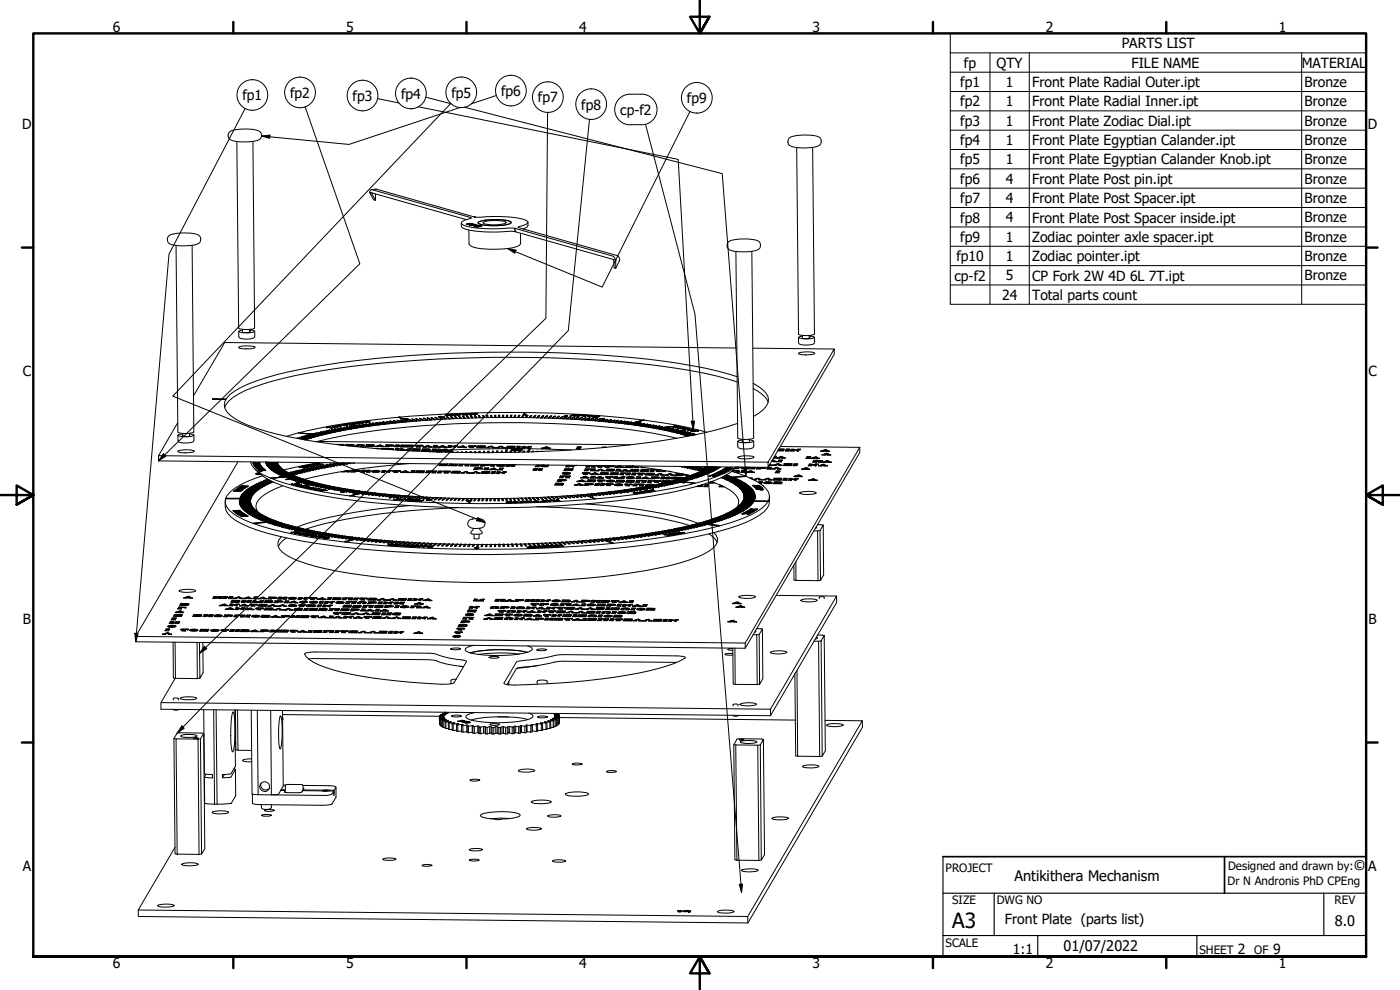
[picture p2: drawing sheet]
<svg xmlns="http://www.w3.org/2000/svg" width="420mm" height="297mm" viewBox="0 0 420 297" stroke-linecap="round" stroke-linejoin="round" font-family="sans-serif">
<defs><g id="words">
<text font-size="6.3" x="285.8" y="278.5">A3</text>
<g font-size="4.4">
<text x="406.2" y="261.1">©</text>
<text x="304.5" y="264.3">Antikithera Mechanism</text>
<text x="400.6" y="277.8">8.0</text>
<text x="319.2" y="285.4">01/07/2022</text>
</g>
<g font-size="4.2">
<text x="33.9" y="9.6">6</text>
<text x="103.8" y="9.6">5</text>
<text x="173.9" y="9.6">4</text>
<text x="243.8" y="9.6">3</text>
<text x="313.9" y="9.6">2</text>
<text x="383.8" y="9.6">1</text>
<text x="336.6" y="14.5">PARTS LIST</text>
<text x="289.3" y="20.3">fp</text>
<text x="299" y="20.3">QTY</text>
<text x="339.6" y="20.3">FILE NAME</text>
<text x="390.7" y="20.3">MATERIAL</text>
<text x="87" y="29.3">fp2</text>
<text x="120.4" y="29.6">fp4</text>
<text x="135.5" y="29.3">fp5</text>
<text x="150.4" y="28.8">fp6</text>
<text x="288.2" y="26.1">fp1</text>
<text x="301.9" y="26.1">1</text>
<text x="309.8" y="26.1">Front Plate Radial Outer.ipt</text>
<text x="391.5" y="26.1">Bronze</text>
<text x="72.8" y="30.1">fp1</text>
<text x="105.8" y="30.3">fp3</text>
<text x="161.5" y="30.7">fp7</text>
<text x="174.5" y="32.9">fp8</text>
<text x="186.1" y="34.4">cp-f2</text>
<text x="206.2" y="30.9">fp9</text>
<text x="288.2" y="31.9">fp2</text>
<text x="301.9" y="31.9">1</text>
<text x="309.8" y="31.9">Front Plate Radial Inner.ipt</text>
<text x="391.5" y="31.9">Bronze</text>
<text x="6.6" y="38.7">D</text>
<text x="288.2" y="37.7">fp3</text>
<text x="301.9" y="37.7">1</text>
<text x="309.8" y="37.7">Front Plate Zodiac Dial.ipt</text>
<text x="391.5" y="37.7">Bronze</text>
<text x="410.5" y="38.7">D</text>
<text x="288.2" y="43.5">fp4</text>
<text x="301.9" y="43.5">1</text>
<text x="309.8" y="43.5">Front Plate Egyptian Calander.ipt</text>
<text x="391.5" y="43.5">Bronze</text>
<text x="288.2" y="49.3">fp5</text>
<text x="301.9" y="49.3">1</text>
<text x="309.8" y="49.3">Front Plate Egyptian Calander Knob.ipt</text>
<text x="391.5" y="49.3">Bronze</text>
<text x="288.2" y="55.2">fp6</text>
<text x="301.9" y="55.1">4</text>
<text x="309.8" y="55.1">Front Plate Post pin.ipt</text>
<text x="391.5" y="55.1">Bronze</text>
<text x="288.2" y="61">fp7</text>
<text x="301.9" y="60.9">4</text>
<text x="309.8" y="60.9">Front Plate Post Spacer.ipt</text>
<text x="391.5" y="60.9">Bronze</text>
<text x="288.2" y="66.8">fp8</text>
<text x="301.9" y="66.7">4</text>
<text x="309.8" y="66.8">Front Plate Post Spacer inside.ipt</text>
<text x="391.5" y="66.7">Bronze</text>
<text x="288.2" y="72.6">fp9</text>
<text x="301.9" y="72.5">1</text>
<text x="309.8" y="72.6">Zodiac pointer axle spacer.ipt</text>
<text x="391.5" y="72.5">Bronze</text>
<text x="287" y="78.4">fp10</text>
<text x="301.9" y="78.3">1</text>
<text x="309.8" y="78.4">Zodiac pointer.ipt</text>
<text x="391.5" y="78.3">Bronze</text>
<text x="286.5" y="84.2">cp-f2</text>
<text x="300.7" y="89.9">24</text>
<text x="301.9" y="84.1">5</text>
<text x="309.8" y="84.2">CP Fork 2W 4D 6L 7T.ipt</text>
<text x="309.8" y="90">Total parts count</text>
<text x="391.5" y="84.1">Bronze</text>
<text x="6.8" y="112.9">C</text>
<text x="410.7" y="112.9">C</text>
<text x="6.9" y="187.2">B</text>
<text x="410.7" y="187.2">B</text>
<text x="6.8" y="261.4">A</text>
<text x="410.6" y="261.4">A</text>
<text x="301.6" y="277.4">Front Plate (parts list)</text>
<text x="304" y="286.3">1:1</text>
<text x="371.5" y="286.2">2</text>
<text x="382.1" y="286.2">9</text>
<text x="33.9" y="290.5">6</text>
<text x="103.8" y="290.5">5</text>
<text x="173.9" y="290.5">4</text>
<text x="243.8" y="290.5">3</text>
<text x="313.9" y="290.5">2</text>
<text x="383.8" y="290.5">1</text>
</g>
<g font-size="3.5">
<text x="283.8" y="261.7">PROJECT</text>
<text x="368.6" y="261.1">Designed and drawn by:</text>
<text x="368.4" y="265.5">Dr N Andronis PhD CPEng</text>
<text x="285.8" y="271.3">SIZE</text>
<text x="299.1" y="271.3">DWG NO</text>
<text x="400.5" y="271.3">REV</text>
<text x="283.8" y="284">SCALE</text>
<text x="360" y="286.2">SHEET</text>
<text x="376.4" y="286.2">OF</text>
</g>
</g></defs>
<!-- layer: Visible (ANSI) -->
<g fill="none" stroke="#000" stroke-width=".3">
<path d="M68.9 39.6a10.4 10.4 0 0 1 6.2-.8l1.4 .1a1.66 1.66 0 0 1 1.9 1.1 1.66 1.66 0 0 1-.8 2 14.5 14.5 0 0 1-8.7-.2 1.68 1.68 0 0 1 0-2.2zM75.9 42.4l.5 56a6.7 6.7 0 0 1-4.8 .1l-.5-56.1M110.9 57.7l.4-.7 .4-.1 29.8 8.5-.4 .2a2.7 2.7 0 0 0-2.6 1.4 4 4 0 0 0 3.2 1.2 61.7 61.7 0 0 0 12.3 .2l.5 .1M110.9 57.7l1.2 2.3 .6 .1M110.9 57.7l.8 .2M111.5 56.9l1.4-.1 29.5 8.3M111.7 57.9v.4l1 1.8v-1.9M111.7 57.9l28.3 8M236.9 41.4a12.9 12.9 0 0 1 7.6-.7 1.66 1.66 0 0 1 1.9 1.3 1.66 1.66 0 0 1-1.3 2 13.6 13.6 0 0 1-8.2-.4 1.61 1.61 0 0 1 0-2.2zM243.9 44.2l.5 56a6.7 6.7 0 0 1-4.8 .1l-.5-56M50.6 70.8a12.6 12.6 0 0 1 7.6-.7 1.66 1.66 0 0 1 1.9 1 1.66 1.66 0 0 1-.7 2.1 15.6 15.6 0 0 1-8.3 .1 1.56 1.56 0 0 1-.5-2.5zM57.7 73.6l.5 56a6.7 6.7 0 0 1-4.8 .1l-.6-56.1"/>
<path d="M138.4 66.9l.1 1a2.9 2.9 0 0 0 2.5 1.2 54.9 54.9 0 0 0 13 .3l.5 .1M140 67.2h1.9l-1 .2zM140.3 67.4h.1M140.3 67.3v.1M140.4 67.3l1.1-.2zM140.7 69l.1 4.1a1.58 1.58 0 0 0 1.6 1.1 29.4 29.4 0 0 0 13-.3l.6-.4 .3-.6-.1-2.9M140.8 67.5l1.5-.2 .7 .2zM141 67.2l-1 .1M141.6 67.5v.1M141.9 67.2l-1.1 .2M142.1 67.7l1-.2 1.4 .2-1.8 .2zM142.3 68l2.2-.1-1.1 .2z"/>
<path d="M142.3 67.4l-1.2 .2M142.3 67.4l.5 .1M142.3 67.3v.1M142.4 65.1l.5 .1a46.3 46.3 0 0 1 14.6 .7l1 .7a2.89 2.89 0 0 1-2.7 1.4l-.4 .2 29.9 8.5a1.28 1.28 0 0 1 .5 1.7l-1 2.1-.5-.1-.1-2-.2-.6M142.4 65.1h.1M142.5 68.1h.2M142.6 67.7l-.4 .1M142.6 67.7v.1M142.8 67.7h-.2M142.8 67.8l.7-.1-.9 .2M143 68v.1M143.1 67.9h.2"/>
<path d="M143.4 67.7l.3 .1M143.4 67.7h-.8l.2 .2M143.4 67.7h.1M143.6 66.7a16.2 16.2 0 0 1 9.8-.1v.2a15.1 15.1 0 0 1-9.1 .5l-.8-.4zM143.6 66.7a17.4 17.4 0 0 1 9.7-.2l.2 .3a9.7 9.7 0 0 1-5.6 .9h-1.4a4.9 4.9 0 0 1-3-.8zM143.6 68v.1M143.7 67.7v.1M144.2 67.6l-.5 .2M144.3 67.8l-1 .3M144.3 67.9h.1M144.9 66.7a10.4 10.4 0 0 1 7 0 9.5 9.5 0 0 1-6.9 .3zM154.5 68.5v1"/>
<path d="M154.5 68.5l.1 1 30.1 8.5M154.5 69.5h.1M154.5 68.5h.1M154.6 68.5l29.4 8.4 .6 .6 .1 .5M158.5 66.7l-.2 1.3-1.4 .7M184.7 78h.1M184.7 78l.1 2.5M218.6 72.6a13.3 13.3 0 0 1 8.7-.4 1.65 1.65 0 0 1 .8 2 1.65 1.65 0 0 1-1.8 1.1l-1.4 .2a17.1 17.1 0 0 1-5.7-.4 1.58 1.58 0 0 1-.6-2.5zM225.6 75.4l.6 56a6.7 6.7 0 0 1-4.8 0l-.5-55.9M72.8 98.8v1h2M74.8 98.8v1M75.3 99l1.1 .5-1.9 .4-1.8-.1-1-.3 .4-.3 .7-.2"/>
<path d="M75.3 98.8v.2M75.3 99l-.5 .8M76.5 99.4l-.1 1.7a4.9 4.9 0 0 1-4.7 .1l-.1-1.8M63.8 119.7h4zM63.8 119.7l3.9 .1M67.8 119.7l-.1 .2M71.6 104.2a7.1 7.1 0 0 1 5 .1 7.1 7.1 0 0 1-5-.1zM221.1 104.4l-153.7-1.6-9.3 16M221.2 113a159.1 159.1 0 0 0-36.3-6.1 394.2 394.2 0 0 0-90.6 3.2 82.9 82.9 0 0 0-22.1 6.2 8.9 8.9 0 0 0-4.7 4.2 3.7 3.7 0 0 0 1.6 4.1 36 36 0 0 0 13.9 5.6 259.3 259.3 0 0 0 52.1 5.5 354.2 354.2 0 0 0 73-5.1 95.7 95.7 0 0 0 13.3-3.6M221.2 114.6a178.1 178.1 0 0 0-40.4-6.5 400 400 0 0 0-84.3 3.1 82.8 82.8 0 0 0-24.9 7 8.3 8.3 0 0 0-4.2 4.1M225.9 104.5l24.5 .2M226 115a9.2 9.2 0 0 1 4.5 3.9 3.7 3.7 0 0 1-1.5 4.1l-2.9 2"/>
<path d="M226.1 116.6a9.4 9.4 0 0 1 4.4 4.1M239.6 106a6.4 6.4 0 0 1 5 .1 7 7 0 0 1-5-.1zM240.8 100.6v1h2M242.8 100.7v.9M243.2 100.6v.3M243.3 100.8l1.1 .3v.2l-1.9 .4-2.8-.4v-.2l1.1-.2M243.3 100.9l-.5 .7M243.3 100.6v.3M244.4 101.2l.1 1.5a.9 .9 0 0 1-1 .7l-2.2 .1a1.38 1.38 0 0 1-1.7-.8v-1.5M250.4 104.7v1.6l-19.9 33.9v-1.5zM53.3 135.4l1-.3 1.8-.2a2.63 2.63 0 0 1 2.2 .6l-.9 .2-1.8 .2a2.63 2.63 0 0 1-2.3-.5zM53.3 126.8l-5.7 9.9"/>
<path d="M54.7 130.2l-1.3 .4a6.8 6.8 0 0 0 4.8 0l-1.3-.4M54.7 130l.2 .8M56.9 130v1h-.6h-1.4v-1M58.2 130.6l-.1 1.7a4.2 4.2 0 0 1-3.7 .5l-.9-.4-.1-1.8M71.4 138.5l-30.7 52.5 182.9 1.9M75.2 138.6a6.5 6.5 0 0 0 3.8 3.9 84 84 0 0 0 24.9 6.2 361.1 361.1 0 0 0 90.7-.9 81.4 81.4 0 0 0 24.7-6.7l1.5-.9M75.9 138.8h.7l-.4 .3h1.4l-.4-.3h.7l.1 .3-2 .1zM75.9 139h.2M76 139.2l2-.1 .1 .2h-1l1.1 .2-2 .1-.1-.2h.9zM76.1 139.3h.1M76.1 138.9l.1 .2M76.2 139.2v.1"/>
<path d="M76.2 139.6h2.1l.1 .2-2 .1zM76.2 139.3l.1 .2M76.3 139.7h.2M76.4 139.4l-.2 .1M76.5 139.6v.2M76.5 139.7v.1M76.5 139.8h.1M76.5 138.8v.1M76.8 140v.2M76.9 139h.1M76.9 139.3h.2M76.9 139.6h.1"/>
<path d="M77 139.4v.1M77 139.9v.1M77.1 139.8v.1M77.1 139.3h.1M77.1 139.3l.1 .1M77.2 138.8h.1M77.4 139.9v.1M77.6 138.9h.3M77.6 139.1h.1M77.7 139.9v.1M77.8 139.2l.2 .1M77.9 138.8l.1 .4"/>
<path d="M77.9 139.4l.2 .1M78 139.9h.1M78.1 139.6l.2 .1M78.1 139.3v.2M78.3 139.6v.2M78.4 139.9h-.2M79.7 138.6h.7M79.7 138.8h3.5zM79.8 139.1l3.5-.1zM79.9 139.3l3.5-.1zM80 139.5l3.5-.1zM80.1 139.7l3.6-.1z"/>
<path d="M80.3 139.9h3.5zM83.2 138.8h.1M83.2 138.7a7.1 7.1 0 0 0 4.1 3.6 85.9 85.9 0 0 0 24.3 5.5 325.1 325.1 0 0 0 79.7-1.4l3.7-.7a53.3 53.3 0 0 0 17.8-5.6M83.3 139h.1M83.4 138.7l-.1 .1M83.4 139.2h.1M83.5 139.4h.1M83.6 139.6h.1M83.8 139.8v.1M89.2 131.5l3.2 .2zM89.3 131.4v.1M89.6 129.9l3.7 .4z"/>
<path d="M89.6 129.9l3.7 .4M89.8 131.3l3.2 .3zM89.8 129.8h.1M90 131.2v.1M90.4 131.1l3.2 .2zM90.6 131.8l1.2 .1-.4 .1M90.6 131v.1M90.8 139.9l-.5 .2h.7h-.4M91.1 130.9l3.1 .3zM91.2 140h-.4M91.3 139.9h-.2M91.3 130.8v.1"/>
<path d="M91.4 139.9l-1.7 .2M91.4 139.8l-.1 .1 1.1 .2-1.2 .3M91.4 139.9l1.1 .1h-.1M91.8 130.7l3.1 .3zM91.9 139.8l1.4 .1M91.9 130.7h.1M92.3 139.6l-.6 .2 1.4 .1-.7 .3 .1-.1M92.3 139.7l1.1 .2h-.1M92.5 130.5l3 .3zM92.6 130.1h1.1zM92.7 130.5h.1M92.7 139.6l-1.6 .2"/>
<path d="M92.8 139.6l1.2 .2M92.9 139.5l-.1 .1M93.1 139.9l-.6 .3M93.1 139.6l1.1 .1h-.2M93.1 139.5l-.2 .1M93.2 130.3l3 .3zM93.3 139.9l.1 .1zM93.4 130.3v.1M93.5 130.2l-.7-.1 .4 .1M93.5 130.1l-.3 .1M93.5 139.5l-1 .1 1.5 .2-.6 .2M93.5 139.4h-.2l1.4 .2-.6 .3"/>
<path d="M93.9 139.3l.5-.1 1.4 .2-.7 .2h.1M93.9 130.2l3 .3zM94 139.8l-.6 .1M94 139.3l-.1 .1 .5-.1-.4 .1M94 139.8l.1 .1M94.1 130.1v.1M94.1 139.5l1 .1M94.4 139.5l-.3 .1M94.4 139.4h.6zM94.6 139.5l-.2 .1M94.7 129.9l2.9 .4zM94.8 139.5l-.2 .1"/>
<path d="M94.9 129.9v.1M95 139.9l2.6 .4M95 139.1h.8M95.1 139.5h.2h-.2M95.1 139.5l-1 .3M95.1 139.1l1.3 .2-1.1-.1M95.1 139.4l-.4-.1 .5 .1M95.1 139.5v.1M95.1 139.3h.1M95.3 132.4l93.9 1.1M95.3 139.1l-.2 .1M95.4 129.8l2.9 .3z"/>
<path d="M95.6 139.4h.1M95.6 129.7v.1M95.8 139l-.3 .1 1.4 .2-.5 .2M95.8 138.8l-10.7 2.2M95.8 139.4l-.6 .2M96 139.8l2.5 .4-.2 .1-2.3-.5 2.3 .5M96.2 139.3l.2 .2zM96.2 129.6l2.9 .3zM96.4 129.6h.1M96.9 139.6l2.5 .4-.2 .1-2.3-.5 2.3 .5M96.9 139.3h-.5M97 129.4l2.8 .4z"/>
<path d="M97.2 129.4h.1M97.8 129.2l2.8 .4zM97.9 139.4l2.5 .5-2.5-.5 2.2 .5M97.9 128.2l1.2-.1h.2l-.5 .1 1.2 .1-.6 .2zM97.9 128.2v.1M98 128.3h.1M98 128.3h.2M98 129.2v.1M98.1 128.2l.1 .1M98.3 128.2h.1M98.5 128.1v.2M98.6 129.1l2.8 .3z"/>
<path d="M98.7 128.2v.1M98.7 128.1l.1 .2M98.8 128.2h-.2M98.8 129v.1M98.9 128.1h.1M98.9 139.2l2.4 .4-.2 .2-2.2-.6 2.2 .5M98.9 128.2v.1M99.1 128.1h.1M99.4 140h-.2M99.4 128.4h.2M99.5 128.9l2.7 .4zM99.6 127.9l2.1 .1-1.3 .3z"/>
<path d="M99.7 128.3v.1M99.7 128.8v.1M99.7 127.9v.1M99.8 128h.1M99.9 128.3v.1M99.9 139.1l2.4 .4-.2 .1-2.2-.5 2.2 .5M99.9 128l.5 .2M100.3 128.7l2.7 .4zM100.4 139.8l-.3 .1M100.5 127.7l1.6-.1 .2 .1-.7 .1 .8 .1-.6 .1zM100.5 128.7v.1M100.8 133.3h2.4l-.1 .3-1.3-.1"/>
<path d="M100.9 133.4h.3M101 138.9h.2M101 127.7l.5 .1M101.2 128.1l-1.3-.1 .5 .3 .9-.2M101.2 128.6l2.6 .4zM101.3 138.9l2 .4-.3 .2-2-.6 2 .6M101.3 139.6l-.2 .2M101.4 127.6v.1M101.4 128.6h.1M101.6 127.9h.1M101.6 133.4h.1M101.7 127.6h.1"/>
<path d="M101.9 127.6h.1M101.9 128h.1M102 127.7l-1.1 .1M102 127.7l-.5 .2M102 127.7h.1M102.1 127.6h.2M102.1 127.9v.1M102.1 128.4l2.6 .4zM102.2 138.9l2.1 .4-1.2-.4M102.3 127.9v.1M102.3 139.5h-.2M102.3 128.4v.1"/>
<path d="M102.5 127.5l1-.2 .9 .2-1 .2zM102.7 138.9l1.4 .4M102.7 127.4l-.2 .1M102.8 127.6h.1M102.9 133.5h.1M102.9 133.4l-1.3 .1M102.9 127.4h.1M102.9 127.6v.1M102.9 127.6h.2M103 128.3l2.6 .4zM103.1 133.5l-.2 .1M103.2 127.3v.1"/>
<path d="M103.2 133.3l-.1 .3M103.2 128.2v.1M103.3 139.3h-.3M103.3 127.6l-.2 .1M103.5 127.3v.1M103.5 127.6l-.2 .1M103.7 127.4h.1M103.7 127.2l.7-.1 .3 .2 .2-.2h-.3l.6-.1-.2 .2 1.4 .1h-1.5l.7 .1-.8 .1h.2zM103.7 127.6l-.2 .1M103.8 133.4h2.3l.2 .2M103.8 127.6l-.1 .1M103.9 127.5h-1.2l.2 .1"/>
<path d="M103.9 127.5l.2 .2M103.9 128.1l2.5 .5zM103.9 127.5h.1M104 127.4l.1 .1M104 127.6l-.2 .1M104 138.9l1.3 .2-.4-.2M104.1 127.5l-.1 .1M104.1 127.7h.1M104.1 127.5h.2M104.1 133.5l-.3-.1h.4l-.2 .3M104.1 128v.2M104.3 127.2h-.2"/>
<path d="M104.3 139.2h-.2M104.4 127.1v.1M104.4 133.6l-.1 .2M104.4 138.9l.7 .2M104.6 133.4h.9l-.9 .1M104.6 133.8h.1M104.8 128l2.5 .4zM104.9 127.3v.2M104.9 127.1l.1 .2M105 127.5h.1M105.1 127.9v.1M105.1 127.1l-.4 .2"/>
<path d="M105.2 127v.1M105.2 127.4v.1M105.3 139l-.2 .1M105.4 133.6l-1 .1M105.5 127.4v.1M105.5 133.4h.2l-.2 .1M105.7 133.4v.1M105.7 138.9l.7 .1M105.7 127l1.3-.1 .6 .1-1.2 .2zM105.8 127.8l2.4 .5zM105.8 133.5h.1M105.8 127.6l-.2-.1h.6l-.9 .1h1.3l-.7 .1"/>
<path d="M105.8 126.9v.1M105.9 127.4h.1M105.9 133.5l-1.5 .1 .2-.2-.1 .2M105.9 133.6l-.5 .1M105.9 127.3v.1M106 126.9v.1M106 127.7v.2M106 127h-.2M106 127h1.2M106 133.7l-1.6 .1M106 133.7h-.1M106.1 127l.2 .2"/>
<path d="M106.1 138.9v.1M106.1 127.3h.1M106.2 127.1h-.1M106.2 126.9h.1M106.2 133.5l-.2 .1M106.3 133.6l-.3 .1M106.3 133.5l-.1 .1M106.3 127.2v.1M106.3 127.1l.3 .1M106.4 138.9v.1M106.5 126.9h.1M106.6 127.1l.6 .1"/>
<path d="M106.7 127.7l2.4 .4zM106.8 126.9h.1M106.9 133.6l1-.2 1.4 .2M107 126.9h.1M107 127.6v.1M107 133.7l.4 .1h-.6M107.2 127h.4M107.2 127v.1M107.3 126.9v.1M107.3 133.5l.4 .5h-.8l-.1-.2h.1M107.4 126.8l1.1-.2 .8 .2-.8 .2zM107.4 126.9v.1"/>
<path d="M107.5 133.5l-.2 .1h1.6M107.5 126.7h.2M107.6 128.2l.3 .1M107.7 127.5l2.4 .5zM107.7 133.8l-.8 .2M107.7 126.7l1.3 .1M107.7 133.5l-.2 .1M107.7 126.6v.1M107.8 126.8l.2 .1M107.8 127.9l1.1 .2M107.9 126.8l-.1 .1M107.9 126.6v.1"/>
<path d="M107.9 133.4l-.2 .1M107.9 127.5v.1M108 126.9h.2M108 127.6l1.8 .4M108.2 133.9l.8 .1zM108.2 126.6h.1M108.2 126.9h.2M108.4 126.9h.2M108.5 133.4l-.6 .1M108.5 126.6v.1M108.6 126.9h.2M108.7 127.4l2.3 .4z"/>
<path d="M108.7 133.5h-.2M108.7 126.5l1.4-.1h.5l-1.4 .1 .9 .1-.1 .1 1.2-.1-1.4 .2 .1-.2zM108.7 126.6v.1M108.8 126.9h.1M108.9 126.8l.3 .1M108.9 126.9h.1M108.9 133.6l-.7 .3M108.9 133.5h-.2M108.9 127.3l1.8 .6M108.9 127.5h.1M109 126.9h.1M109 126.7v.1"/>
<path d="M109.1 133.7l-.5 .1h.6l-.2 .2M109.1 126.7v.1M109.2 126.5v.1M109.2 133.8l-.2 .1M109.3 126.8h.1M109.3 133.6l-.2 .2M109.3 133.5v.2M109.6 133.9l2.4 .1zM109.7 127.2l2.2 .5zM109.9 126.6h.2M109.9 126.6l-.1 .2M109.9 127.2l1.8 .5"/>
<path d="M109.9 133.4l2.3 .1 .1 .2-1.5-.2M110 126.7v.1M110.1 126.4h.1M110.6 133.7l-.7-.3 1 .3-1.3 .2M110.7 127.1l2.2 .5zM110.8 126.6h.2M110.8 126.6v.1M110.9 127.2l1.7 .4M110.9 126.5v.1M111 127.1v.1M111.2 133.7l-1 .1h2l-.2 .2M111.7 126.9l2.2 .6z"/>
<path d="M111.9 133.6h.2M111.9 133.5h-1.5l.8 .2-.5 .1M111.9 127h.1M112 126.9l1.6 .6M112.2 133.8l-.2 .1M112.3 133.6l-.2 .1M112.4 134.6h.1M112.7 126.8l2.2 .5zM112.7 134.6h1h-.3h.2M112.9 134.6h.2M112.9 126.9h.1M113 126.8l1.6 .6"/>
<path d="M113.4 133.8l-.3 .1 .5 .1-1-.1h.9M113.7 133.8l.3-.3-.5 .3h.9M113.7 126.7l2.1 .5zM114 126.8l1.6 .4M114 126.7v.1M114 133.7l.2 .1M114 133.5l.4 .3M114.2 133.9l-.7 .1M114.2 133.9h1M114.3 134.7l.5-.1-.4 .1M114.4 134.6l1 .1M114.4 133.9l-.2 .1 1 .1-1-.6-1.6 .4"/>
<path d="M114.4 133.8l-1 .1M114.8 126.6l2 .5zM115.1 134.7h.3M115.1 134.6l-.6 .1M115.1 126.6l1.5 .5M115.2 133.9v.2M115.4 134.7h-.5M115.5 133.9l1.2 .2zM115.7 134.6l2.4 .1-1 .2 .1-.2-.9 .1 .1-.2M115.8 133.5l2.4 .1-.2 .2M115.9 126.5l2 .5zM116 134.7l-.3-.1h.4l-.1 .2"/>
<path d="M116.1 133.6l-.3-.1h.4l-.2 .4h-.5M116.2 126.4l1.4 .6M116.2 126.5l-.1 .1M116.3 134.9h.6M116.4 133.8l-.1 .1 .4 .1M116.5 133.5l-.1 .2zM116.5 133.5h1l-1 .1M116.7 133.9v.2M117 126.4l1.9 .5zM117 134.7l-.6 .1M117.2 126.3l1.5 .6M117.4 133.8h-1"/>
<path d="M117.5 133.5l.2 .2-.2-.1M117.7 133.5v.2M117.7 134.7l.1 .1M117.7 134.6l-1.3 .1M117.8 133.6l-1.4 .1M117.8 133.7h.1M117.9 133.8h-.5M117.9 134.9h-.3M118 134.8l-.2 .1M118 126.2l1.9 .6zM118 133.8l-1.7 .1M118 133.8h-.1"/>
<path d="M118.1 134.6l-.1 .3M118.2 133.7h-.2M118.2 133.6v.2M118.2 126.3h.1M118.3 126.2l1.4 .6M118.7 134.6h1.1l-.6 .4M118.7 133.5l1.1 .1M119 134.7l-.3-.1h.3l-.2 .4M119 133.5l-.3 .1 .8 .2M119 133.6l.8 .2-1.3 .2M119.1 126.1l1.8 .6zM119.3 135h.2"/>
<path d="M119.3 126.2h.1M119.4 134.6l-.2 .4M119.4 126.1l1.3 .6M119.5 134.1l.4-.2 1.2 .2M119.5 125.2l2.1 .7zM119.5 125.2l2.1 .7M119.7 133.5h-.3l.6 .2 .8-.1h-.4M119.7 133.6h.1M119.8 134.6l-.4 .1M119.8 133.5l-.1 .1M119.8 134.6v.2M119.8 125.2h.1"/>
<path d="M119.9 133.8l-.9 .1 .5 .2h-1l1-.1M119.9 133.9l.6 .1-.4 .1h1M120.2 126l1.8 .6zM120.2 134.6h.7l.6 .4 1.1-.4h.7l-.6 .5M120.4 133.5l1 .1M120.4 126.1l1.4 .5M120.5 126v.1M120.6 134.8l-.4-.2h.4l-.2 .5h-.4h1M120.6 135.1l.2-.3 .5 .4M120.8 134.8l.5 .3M120.8 134.7l-.2 .4 .4 .1M121.1 133.6l-1 .2 1 .3"/>
<path d="M121.3 125.9l1.7 .6zM121.4 133.6l-1.1 .2M121.4 133.5v.2M121.4 133.6l-.3 .1M121.5 134h2.3M121.5 125.8h.1M121.5 125.7l.1 .1M121.5 135.2l1-.5-.2 .4-.4 .1M121.5 135.1l-.2 .1M121.5 125.8h.5zM121.5 126l1.4 .5M121.6 125.7h-.4l.5 .1"/>
<path d="M121.6 125.6l-.1 .2M121.6 125.7h.4M121.6 125.9v.1M121.7 125.8h.1M121.7 125.8h.5M121.7 133.6h2.4l-.1 .2-.8-.1-.1 .3M121.9 135.1h1.1M122 125.7h.1M122 125.7l-.2-.1h.4l-.2 .1M122 125.6l.3 .2M122 133.7l-.3-.1h.4l-.2 .4-.4 .1h2.3l.1-.1h-1.7l.2-.3h.6M122.2 125.8h.1"/>
<path d="M122.2 125.8h.3h-.2M122.3 133.9l.6-.1-.6 .2M122.4 134.9l-.8 .3M122.4 125.8l1.7 .6zM122.4 133.6l-.1 .2 .9-.1-.1 .3h-.2l.2-.1M122.7 139.1a199.9 199.9 0 0 0-31.5 4.7M122.7 125.8l1.2 .6M122.7 125.9h-.1M122.9 134.7l-.3 .4 .4 .1h-.9M123 135.1v.1M123.2 134.7l-.3 .1M123.3 134.6l-.1 .2"/>
<path d="M123.5 135.1l2.4 .1M123.6 125.7l1.6 .6zM123.7 125.8l1.3 .5M123.7 134.7h2.4l-.1 .2-.7-.1-.2 .3M123.7 133.7h.1M123.7 133.6l-1.3 .1M123.9 125.7v.1M123.9 133.9l-.1 .2M124 133.7l-.2 .1M124.1 134.8l-.4-.1h.4l-.2 .4-.4 .1 2.4-.1h-1.7l.2-.2M124.1 133.6l-.1 .2M124.5 134.7l-.1 .2 .9-.1-.2 .3h-.2"/>
<path d="M124.6 133.7l2.3-.1-.3 .2M124.7 125.6l1.5 .6zM124.8 133.7l-.2 .1 .9-.1M124.9 125.7h.1M124.9 135l-.6 .1M124.9 135h-.5M125 133.7l.6-.1-.3 .4-.3 .1M125 133.6l-.2 .2M125 125.6l1.1 .6M125.1 135l-.2 .1M125.8 134.7h-1.3v.2l.5-.1M125.8 134.8v.1"/>
<path d="M125.9 125.5l1.4 .6zM125.9 133.6l-.2 .4 .4 .1h-1.1h1.1M125.9 135v.2M126 125.6l1.2 .5M126 134.9h-.2M126.1 134v.1M126.1 134.7l-.1 .2M126.2 125.5v.1M126.4 135.2l1.2 .1zM126.5 133.7l.1 .1M126.5 133.6l-.6 .1M126.6 133.8l-.7-.1-.1 .3"/>
<path d="M126.6 133.8h.2M126.7 134.7h2.2l.3 .2M126.9 133.6l-.1 .2M127 134.1l1.6-.5 1 .5M127 125.5l1.4 .6zM127 134.8l-.3-.1h.4l-.2 .4-.5 .1M127.1 125.5h.2M127.3 125.5l1 .6M127.3 134.9l-.1 .2 .4 .1M127.3 134.9l.2-.2-.1 .2M127.5 134.7l.9 .2-.9-.1M127.6 135.5h1.6h-.5"/>
<path d="M127.8 134l-.3 .1h.5l-1 .1 .9-.1M127.9 134.2h1.7M128.1 125.4l1.4 .6h-.3zM128.3 135l-1 .1M128.3 125.5h.1M128.4 133.7l.3 .2h-.9l.6-.2-.3 .2M128.4 134.7l.2 .1-.2 .1M128.4 133.8l.2 .1M128.4 125.4l1 .6M128.6 134.8v.1M128.7 134.8l-1.4 .1M128.7 135.5h-.8"/>
<path d="M128.7 134.9h.1M128.8 134.9l-.5 .2M128.8 134.1l-.2 .1 1-.1M128.8 134l-1 .1M128.9 135l-1.6 .1M128.9 135l-.1 .1M129.1 134.9h-.2M129.2 134.9l-.3 .1M129.2 134.8l-.1 .2M129.3 125.3h.3l1 .6h-.3zM129.5 125.4l1 .5M129.6 135.2h1.1"/>
<path d="M129.6 125.3v.1M129.6 135.5h.1M129.6 135.5l.2-.1a1.28 1.28 0 0 1 1.5 .2M129.8 134.8l1.1 .1M129.9 135.5l.1 .1M129.9 134.1h1.1M130 135.4l.1 .1zM130.1 135.4v.1M130.1 134.9l-.3-.1h.4l-.2 .4-.4 .1M130.2 133.7l1.1 .1M130.2 135.4v.1M130.3 135.4h.2l-.2 .1"/>
<path d="M130.5 125.3l.3-.1 .9 .6zM130.5 135.4l.2 .1h-.2M130.6 134.9h.3M130.6 134.8l-.3 .4h.4M130.6 125.3l1 .5M130.7 135.4v.1M130.8 125.2v.1M130.8 135.4v.1M130.9 133.7l-.2 .4h.4l-.1 .1h-1.1l.7-.5h-.4l.3 .1M130.9 135.5v.1M130.9 134.9h-.3l-.2 .3M130.9 135.5l.1 .1"/>
<path d="M131.1 134.1l-.1 .1M131.3 133.7l-.4 .1M131.3 135.5l-.1 .1M131.3 133.8h-.4l-.2 .3M131.3 133.6v.2M131.4 134.1l1 .1zM131.4 135.2h-.3M131.4 134.1l1.6-.4 1 .5M131.4 135.2h1.6l.2 .3M131.4 134.8l1.8 .3M131.4 135.3l.5 .3M131.7 135.4l.3 .2h-.3"/>
<path d="M131.7 135.3l-.3 .1M131.7 125.2l1.1 .6h-.3zM131.7 134.9l-.3-.1h.4l-.3 .4M131.7 125h.1M131.7 139.6h2.4M131.8 125.3h.2M131.8 125.1h.2M131.8 125h.1M132 134.9l.9 .2M132 125.1h.1M132 134.8l-.2 .4M132 125h.2v.1"/>
<path d="M132 139.2h.4l-.7 .5h2.4l.1-.1h-1.7l.1-.2M132 125h.1M132.1 125.1l-.1 .2 .7 .5M132.2 134l-.3 .1 .5 .1M132.2 125h-.2M132.2 125l-.1 .1M132.3 125h-.5M132.3 125l.1 .1M132.4 125h-.1M132.4 125h.1M132.4 125v.1M132.4 125l-.2 .1"/>
<path d="M132.5 125h-.8M132.5 135.2h.2l-.2 .1M132.6 135.6h-.9M132.6 135.1l-.6-.2-.2 .3M132.6 139.5l.6-.1-.7 .2M132.7 135.2v.1M132.7 139.3h.8l-.1 .3h-.3l.3-.1M132.8 135.4h.1M132.8 135.2l.1 .1M132.8 135.4l-.6 .1 .4 .2M132.8 125.1h.3l.8 .6zM132.8 133.8l.3 .2h-.9l.6-.2-.3 .2"/>
<path d="M132.8 133.8l.2 .2M132.9 135.3l-.8 .1M133 134.1l-.7 .1M133 134.1h1M133.1 135.4l-.3 .1M133.1 135.5h.1M133.1 125.1l-.2 .1M133.1 134.8h1.1l-.5 .1M133.1 125.2l.7 .5M133.2 135.5h-.9M133.2 134.1l-.2 .1h1M133.2 134l-1 .1"/>
<path d="M133.2 135.3v.1M133.3 139.3h-.6M133.4 135.2h.9l-.2 .1M133.5 135.2l.4 .3M133.5 134.9l-.4-.1h.4l-.2 .3M133.6 124.4l.8-.1-.2 .1 .6 .3h-.8h.2zM133.7 135.3l.3 .2-.2 .1h.8l-.4-.3h.8M133.7 135.2l-.2 .1M133.7 134.8l-.1 .3zM133.7 134.8h.4M133.9 124.4h.3l.2 .3M134 125h.3l.8 .7h-.4z"/>
<path d="M134 134.1v.1M134 139.3h.1M134.1 125.1l.9 .6M134.2 134.8l-.1 .1M134.2 139.5l-.1 .2M134.2 124.7h.1M134.3 135.4h.7M134.3 135.2h-.3l1.4-.1-.1 .1M134.3 139.3l-.2 .1M134.3 139.2v.2M134.3 125v.1M134.4 139.3l-.1 .1-.8-.1-.1 .3"/>
<path d="M134.4 124.3v.1M134.4 139.2v.1M134.5 124.7h.1M134.5 124.3l1.8-.1-.5 .2 .9 .2-1.8 .1 .6-.3zM134.6 135.5l-.8 .1M134.6 133.7h.7l1.2 .4 .2-.3h-.3h.3M134.6 139.6l2.3 .2zM134.7 124.6v.1M134.9 135.2h-.3M134.9 139.3l.7 .2M134.9 139.2v.1M134.9 135.4l.1 .2z"/>
<path d="M134.9 133.8l-.3-.1h.4l-.3 .4h-.4M135 135.5h.8M135 135.4h-.1M135 124.4h.1M135.1 139.2l.7 .2-1.2 .2M135.1 124.3v.1M135.1 124.6v.1M135.2 125h.3l.7 .6h-.3zM135.2 133.8l-.2 .3 .3 .2-1-.1 1-.1M135.2 133.8l1.3 .4M135.2 124.3h.1M135.3 125.1h.2"/>
<path d="M135.3 134.1v.2M135.3 124.6v.1M135.4 135h.3M135.4 135.1h-.2l.6 .4-.8 .1M135.4 139.2l.7 .2-.5 .2M135.5 125l.6 .6M135.6 124.4l-.1 .1M135.6 124.6h.1M135.7 134.9l.1 .1M135.8 124.4l-.2 .1M135.8 124.4v.1M135.8 135.7h.1"/>
<path d="M135.8 135.7h.4M135.9 124.3h.1M135.9 124.3v.1M136.1 124.6h.1M136.1 134.9l-.4-.1-.6 .2M136.1 139.4l-1 .2 2.1-.1-.3 .3M136.3 124.2v.1M136.4 133.8h.9M136.4 125l.3-.1 .6 .6h-.3zM136.4 124.5v.1M136.5 125l.7 .5M136.7 124.5v.1"/>
<path d="M136.7 134.2l-.2 .1M136.7 124.9v.1M136.7 124.3h1.6a1.4 1.4 0 0 1-1.6 0zM136.7 124.3h.1M136.7 124.4h.1M136.9 139.3h.1M136.9 133.8l-.2 .5-1.5-.5-.2 .3M136.9 133.8l-.2 .5M136.9 133.8h.4M137 124.2l-.2 .2M137 124.4h.1M137 124.4v.1"/>
<path d="M137.2 135.6l.4 .1M137.2 139.5l-.3 .1M137.2 135.7h.1M137.2 124.4l-.1 .1M137.2 139.3v.1l-1.4-.1M137.2 124.4h.1M137.2 139.3l-.2 .1M137.3 124.5h-.1M137.3 124.2l-.2 .1 .3 .1M137.3 124.3l.1 .1zM137.3 133.8h-.4M137.3 133.7v.1"/>
<path d="M137.4 124.3h.3M137.4 124.4h.1M137.4 124.4h.5M137.4 134.2l1.7-.5 .9 .6M137.5 124.5h-.2M137.5 124.2h.1M137.6 124.9h.3l.6 .6h-.4zM137.6 124.5h-.1M137.7 125h.2l.5 .5M137.7 139.7h1.1zM137.8 124.5h-.2M137.8 124.2l-.2 .1 .2 .1"/>
<path d="M137.9 124.5h-.1M137.9 124.9v.1M137.9 139.3h.3M138 124.4l-.1 .1M138 124.3h.1M138 124.2l.2 .1M138 124.4v.1M138.1 124.4l-.6-.2-.5 .2M138.2 124.2l.1 .1M138.2 134.1h-.2l.4 .2h-1l1-.1M138.3 139.3l-.3 .3-.3 .1M138.5 135.6l.5 .2"/>
<path d="M138.6 135.8l-.1-.2 .1 .2M138.6 124.1h1.6l.1 .1-1.2-.1 .7 .3-.6-.1 .2 .1h1.1l-1.7 .1 .2-.1zM138.6 134l.3-.2-.6 .2 .9 .1M138.6 139.3l-.2 .3 .4 .1M138.8 124.8h.3l.5 .7h-.3zM138.8 139.6v.2M138.9 124.2l.2-.1 .1 .3M138.9 125l.2-.1 .4 .6M138.9 133.9l.2 .2M138.9 133.8l.3 .3M139 124.4v.1M139.1 124.8v.1"/>
<path d="M139.2 124.4l.1 .1M139.2 124.3v.1M139.3 134.2l-.2 .1h.9M139.3 134.1h-1.1M139.4 124.4v.1M139.5 124.3l.2 .1M139.5 124.2v.1M139.6 139.7h1.1M139.7 124.2v.1M139.8 135.5l.2 .3zM139.8 135.5h.3l.2 .3M140 124.8h.3l.5 .6h-.4z"/>
<path d="M140 134.2l-1.6 .1M140 134.2v.1M140.1 139.3h-1.5l-.1 .3M140.2 124.3l.2 .1M140.2 139.3l-.2 .3-.4 .2h1.1M140.2 124.1h.1M140.2 124.1v.1M140.2 124.1l-.2 .1M140.3 124.8l-.3 .1M140.3 124.9l.4 .5M140.4 124.3v.1M140.5 124.1l.8-.1-.2 .1 .2 .3h.3h-.8h.2z"/>
<path d="M140.5 133.9l2.4-.1-.3 .2M140.5 139.3l-.2 .3 .4 .2M140.7 139.6v.2M140.8 133.9l-.3 .1 1-.1M140.8 124.1h.3M140.9 139.4l-.4-.1-.1 .3M140.9 133.9l.7-.1-.3 .4h-.4M140.9 133.8l-.1 .2M141 124.4h.1M141.1 135.5h.3l.2 .3M141.1 124.1l.2 .3M141.2 124.7h.3l.4 .7h-.3z"/>
<path d="M141.2 139.7h2.4M141.2 135.8l-.1-.3 .2 .3M141.3 124.4h.1M141.3 124v.1M141.4 139.3l.3 .1M141.5 124h1.6l.2 .1h-1.3l.6 .1-.5 .1 1.3-.1-1.7 .2 .6-.2zM141.5 124.7l-.3 .2M141.5 124.8l.4 .6M141.5 124.4h.1M141.8 139.3l-.2 .4-.4 .1 2.4-.1h-1.7l.1-.2M141.9 133.8l-.2 .4 .4 .1h-1.2l1.1-.1M141.9 124.1h.1"/>
<path d="M142.1 134.2l-.1 .1M142.1 124.3l-.1 .1M142.2 139.4h.7l-.3 .3 .2-.1M142.3 124.2h.1M142.4 124.7h.3l.3 .6-.3 .1zM142.5 135.5h.2l.3 .3M142.5 124.8h.2l.3 .5M142.5 133.8l-.6 .1M142.5 133.9l.1 .1M142.6 135.8l-.1-.3 .1 .3M142.6 139.6l-.6 .1M142.6 134l-.7-.1-.2 .3"/>
<path d="M142.6 139.6h-.6M142.6 133.9h.2M142.7 139.4l-.6 .1M142.7 124.7v.1M142.9 133.8l-.1 .2M143 124.1h.1M143 124.3v.1M143.1 134.2l2.3 .1M143.1 124.1h.1M143.1 124v.1M143.2 124.2v.1M143.3 124.3l-.2 .1"/>
<path d="M143.3 133.8h2.4l-.1 .3-.8-.2-.1 .3M143.4 139.4h.1M143.6 124.7h.3l.3 .6h-.4zM143.6 133.9l-.3-.1h.4l-.2 .4-.4 .2 2.4-.2h-1.7l.1-.2M143.6 139.6v.2M143.7 139.4l-.2 .1M143.8 135.4l.1 .4zM143.8 135.4h.3l.1 .4M143.8 139.3l-.1 .2M143.8 139.3l-.1 .2-.8-.1-.1 .3M143.8 139.3h.1M143.9 124.7l-.3 .1"/>
<path d="M143.9 124.8l.2 .5M144.1 133.8l-.1 .2 .8-.1-.3 .3 .2-.1M144.4 139.3l.3 .1M144.5 134.1l-.6 .1M144.5 134.1h-.6M144.6 133.9l-.6 .1M144.7 139.3l-.2 .4h-.4M144.8 124.7h.3l.2 .6h-.3zM144.8 124.7h.3l.2 .6M145 139.6l-.1 .1 .4 .1-1.2 .1h1.1M145 139.5l.1-.2v.2M145.1 135.4h.3l.1 .4"/>
<path d="M145.1 124.7h.1M145.2 135.8l-.1-.4 .1 .4M145.3 133.9l.1 .1M145.3 133.8l-1.2 .1M145.5 134.1l-.1 .3M145.6 134l-.2 .1M145.7 133.8l-.1 .3M145.9 134.3l1.5-.5 1.2 .6M146 139.6h-1M146 124.7l.3-.1 .2 .7h-.3zM146 139.3l-.9 .1M146 139.4h.3"/>
<path d="M146 124.7h.3M146.3 124.6l.2 .7M146.4 139.3l-1.4 .2M146.4 139.5h.1M146.4 135.4l.1 .4zM146.4 139.5l-.4 .1M146.4 135.4h.4l.1 .4M146.6 139.6l-1.7 .1M146.6 139.6h-.2M146.7 134.2l.7-.2 .4 .3M146.7 139.3l.2 .2M146.8 139.5h-.2"/>
<path d="M146.9 139.5l-.3 .1M146.9 139.4l-.1 .2M146.9 134.2v.2M147.2 124.6h.3l.2 .7h-.4zM147.2 124.7h.3l.1 .6M147.2 139.8h1.1M147.4 133.9l-1 .3h.5v.2h-1l1-.1M147.4 134l.6 .3-.3 .1h.9M147.5 139.3l.3 .1M147.5 124.6v.1M147.7 134.3l.9 .1M147.7 135.4l.1 .4z"/>
<path d="M147.7 135.4l.4-.1v.5M147.9 139.3l-.7 .6h1.1l.1-.2h-.4l.2-.3M148.4 139.7l-.1 .2M148.4 124.6h.4v.7h-.3zM148.5 124.7h.3M148.6 139.4v.1M148.6 139.4h-.4l-.2 .3M148.6 139.4h.1M148.8 124.6v.7M148.8 134.3l1.1 .1zM148.8 134.3l1.8-.5 1 .6M149.1 135.5v.3"/>
<path d="M149.1 135.3h.3v.5M149.1 139.7v-.1a2.21 2.21 0 0 0 2.2 .2M149.3 139.7l-.2 .1M149.5 139.8h-.2M149.6 139.4l-.5 .2M149.6 139.5v.1M149.6 124.6h.4l-.1 .7h-.3zM149.6 134.3l.8-.2 .4 .2M149.6 124.6v.1M149.7 139.4h.3l-.3 .1M150 124.7h-.4v.6M150 139.8l-.5 .1"/>
<path d="M150 139.4h.1M150.2 139.4l-.2 .1M150.3 139.8l-.3 .1M150.4 134.1l.6 .2h-.4v.1h1M150.4 133.9l-1 .4 .5 .1M150.5 139.4l-.3 .1M150.5 139.5h.4h-.2M150.6 134.3l1 .1M150.7 139.8l-.4 .1M150.7 135.3v.5v-.5h-.3v.5M150.9 124.6h.3l-.1 .7h-.3zM150.9 124.6l-.1 .7"/>
<path d="M150.9 124.7h.3M150.9 139.4v.1M151 139.5a.96 .96 0 0 1-1.4 .2l-.2-.2M151 139.6h.1M151 139.7l-.3 .2M151.2 139.4l.3 .2-.2 .2M151.3 139.8l-.3 .1M151.4 139.6l-.1 .1M151.5 139.6l-.1 .1M151.6 134.3v.1M151.8 135.3h.3M151.9 134.6l-15.2 .3-10 .6"/>
<path d="M151.9 134.4h2.4M152 139.4l.9 .2M152.1 124.6h.3l-.1 .6-.4 .1zM152.1 124.6v.1M152.1 135.4l-.3-.1-.1 .4M152.1 135.3l-.1 .4 .1-.3M152.2 133.9h2.4l-.1 .2-.8-.1-.1 .3M152.2 134.6l-.1 .8M152.2 134.6l-.3-.1-.1 .8M152.2 134.5l-.1 .9M152.2 134.6h6.6M152.3 139.4v.1"/>
<path d="M152.4 124.7h-.3l-.2 .6M152.4 139.4l.6 .2-1.2 .2M152.5 134l-.3-.1h.4l-.2 .4-.5 .1 2.4 .1 .1-.2h-1.7l.1-.2M152.7 139.8l-.9 .1h1M152.7 139.4h1.3M152.8 139.8h.6M152.8 139.8l-.1 .1M153 133.9l-.2 .2 .9-.1-.3 .3 .2-.1M153 139.4h.1M153.2 139.7l.6 .1-.4 .1h1M153.2 139.6l-.8 .2 .4 .1M153.3 135.7l.1-.4-.1 .4"/>
<path d="M153.3 124.6h.3l-.2 .7h-.3zM153.3 124.6l.3 .1M153.3 124.7l-.2 .6M153.4 134.2l-.6 .1M153.4 134.2h-.6M153.4 135.1h1.3M153.4 135.3h-.3l-.1 .4M153.4 139.9h1M153.5 134.8h1.3M153.5 134l-.6 .1M153.6 134.9l-.1-.1h.2l-.3 .4 1.3-.1M153.7 139.4v.1"/>
<path d="M153.9 134.9l-.1 .2h.9M153.9 134.8h.4v.3v-.2l.5-.1M154.1 135l-.2-.1v.2l.4-.1M154.2 134l.1 .1M154.2 133.9l-1.2 .1M154.3 139.4l-.9 .2 1 .3M154.3 139.4v.1M154.4 134.2l-.1 .3M154.4 139.8v.1M154.5 134.1h-.2M154.5 134.8h-.6l.2 .1M154.5 134.9h.1"/>
<path d="M154.5 124.6h.3l-.2 .7h-.4zM154.5 124.6v.1M154.6 133.9l-.1 .2M154.6 139.5l-1 .1M154.7 135.3l-.1 .4 .1-.4h-.3l-.1 .4M154.7 134.9v.3M154.8 134.7v.2M154.8 134.9h-.2M154.8 124.7h-.3l-.2 .6M154.9 134.4h1.1M154.9 135.1l.7 .1zM155.1 134.8h1.6"/>
<path d="M155.2 133.9l1.1 .1M155.2 134.9l-.1-.1h.2l-.4 .3M155.5 134.9l.8-.1-.4 .4h.7M155.5 134.8l-.1 .3 .2 .1M155.6 135.1v.1M155.7 124.6h.3l-.3 .7h-.3zM155.7 124.6l-.3 .7M155.7 124.7h.3M155.9 133.9l-.2 .5 .3 .1h-1.1l.4-.1 .2-.5h-.3l.3 .2M155.9 135.7l.2-.4-.1 .4M155.9 135.1h.7M156 134.4v.1"/>
<path d="M156.1 135.3h-.4l-.1 .4M156.2 134.9h-.7l-.1 .2M156.3 134l-.4 .1M156.3 134l-.4 .1-.2 .3M156.3 133.9v.2M156.5 134.9h.2M156.5 134.8l.1 .4M156.5 134.4l1 .1zM156.6 135.1v.1M156.7 134.8l-.2 .3M156.8 134l.6-.1 1.3 .4 .2-.3h-.4l.3 .1M156.9 124.6h.3l-.4 .7h-.3z"/>
<path d="M156.9 124.6v.1M157.1 134.1l-.3-.1h.3l-.2 .4h-.4M157.2 124.7h-.3l-.3 .6M157.3 134.1l1.4 .3M157.3 134l-.2 .4h.4M157.4 135.3l-.1 .4 .1-.4h-.3l-.2 .4M157.4 123.8h.3l-.5 .8h-.3zM157.4 123.8h.1M157.7 123.8h-.3l-.5 .8M157.8 124.5l-.2-.1h.5l-.2 .2h-.4l.2-.1M157.8 124.4l-.1 .2M157.9 124.5l-.2 .1"/>
<path d="M158.1 124.6h.4l-.5 .7h-.4zM158.1 124.6l.3 .1M158.1 124.7l-.4 .6M158.5 134h1l-.4 .1M158.7 135.5l-.3-.1-.2 .2M158.7 135.5l-.1 .1M158.7 135.4l-.2 .2M158.8 134.4l-.1 .1M159.1 134.1l-.3 .4-1.5-.4-.1 .3M159.1 134.1l-.3 .4M159.1 134h.4M159.2 134.6l-.5 .8"/>
<path d="M159.2 134.6h-.3l-.5 .8 .3-.1M159.2 134.6l12.3 .4M159.3 124.7h.3l-.5 .6h-.3zM159.3 124.7h.1M159.5 134v.1M159.6 135.6l.5-.2-.1 .2M159.6 124.7l-.7 .6M160.1 135.4l-.2 .2M160.5 124.7h.3l-.5 .6h-.4zM160.5 124.7l.2 .1M160.5 124.8l-.5 .5M160.7 139.9l1.1 .1"/>
<path d="M160.9 139.5l.3 .1M161.3 139.5l-.6 .5h1.1M161.3 135.5h-.4M161.4 135.4l-.2 .1M161.6 139.6l-.2 .3 .4 .1M161.7 124.7h.3l-.6 .6h-.3zM161.7 124.7v.1M161.9 124.8l-.7 .5M162 139.5v.1M162.1 139.6h-.5l-.1 .3M162.1 139.5v.1M162.2 125.4l.7-.7h.3l-.6 .7z"/>
<path d="M162.3 139.7a2.4 2.4 0 0 0 2.1 .2M162.6 134.4l1.6-.4 1 .5-1 .1 .3-.2h-.1M162.6 135.5h.1M162.7 135.4l-.4 .1M162.7 139.5l-.4 .3 1.7 .1M162.7 139.5h.1M162.9 124.7l-.6 .7M162.9 124.8h.2M163.3 125.4l.8-.7 .3 .1-.7 .6zM163.3 134.4h-.2l.4 .2h-.9l.9-.1M163.4 139.5l-.7 .3 1.7 .1M163.5 134.4v.2"/>
<path d="M163.5 134.4l1.6 .1M164 134.1l.3 .2h-.9l.6-.2-.3 .2M164 134.2l.2 .1M164.1 139.6h.4M164.1 124.7v.2M164.3 124.9l-.9 .5M164.4 134.4h-1.1M164.4 139.9l-.4 .1M164.4 139.9v.1M164.5 125.4l.8-.6h.3l-.8 .7zM164.6 139.6l-.1 .1M164.6 139.6l-1.9 .2"/>
<path d="M164.6 139.6v.1M165.2 134.4l-.1 .2M165.3 124.8l.2 .1M165.3 124.9l-.7 .5M165.6 125.5l.9-.7 .3 .1-.9 .6zM166.5 124.8l-.8 .7M166.5 125h.1M166.7 125.5l.9-.6h.3l-.9 .6zM167.6 124.9v.1M167.8 125.6l1.3-.6zM167.8 125l-1 .5M168.8 125h.2"/>
<path d="M168.8 125l-.9 .6M168.9 125.6l1.4-.6zM169.5 124.7h.4zM169.5 124.9h.1M169.6 124.7l-.4 .2h.7M169.8 140l1 .1zM169.8 124.9l.1 .1M169.9 124.8l.3 .2h-.4zM169.9 124.8h.5l-.7 .1M169.9 124.9h.1M169.9 125h.1M170 125v.1"/>
<path d="M170 125.7l1.1-.7 .3 .1zM170.1 139.6h.2M170.1 139.6h.1M170.1 125.1l-1 .5M170.4 139.6l-.2 .3-.4 .1M170.6 139.7l-.2 .2 .4 .2M170.6 139.6l1.4 .4M171 139.6l1 .3 .1-.3M171.1 124.7l.8-.3h-.2h.8l-.5 .2 1.5-.2-1.1 .1 .6 .3h-.8l.3-.1-.3-.1zM171.1 125.7l1.5-.6-1.2 .7zM171.1 125l.1 .2M171.1 125.2l-.9 .5"/>
<path d="M171.2 124.7h.1M171.4 124.7h.1M171.7 124.7h.1M171.7 124.4h.1M171.8 139.6l.3 .1M171.9 124.4l.2 .1M171.9 124.5l-.4 .2M171.9 124.4v.1M172 124.6h.1M172.2 125.8l1.5-.6zM172.3 124.6h.1M172.3 125.1v.1"/>
<path d="M172.3 124.7v.1M172.4 125.2l-1.1 .6M172.4 139.7l-.3 .4-1.5-.4-.1 .2M172.4 139.7l-.3 .4M172.4 124.7l.3 .1M172.4 124.5v.2M172.5 124.7v.1M172.8 124.7v.1M172.8 139.6v.1M172.8 139.6l-.4 .1M172.8 139.6h.1M172.8 124.4h.1"/>
<path d="M173 124.4v.1M173 134.5l1.1 .1M173.1 124.8l.6-.4 1.5 .2zM173.1 124.8h.1M173.2 134.1l1.2 .1M173.3 125.8l1.5-.5zM173.4 124.8h.1M173.4 125.2l.1 .1M173.4 125.3l-1.1 .5M173.7 124.8h.1M173.7 124.4v.1M173.9 124.6h.2"/>
<path d="M173.9 124.5l-.5 .3M173.9 124.7l.3-.2 .7 .2M173.9 124.7h.6M173.9 134.1l-.2 .4 .4 .1h-1.1l.4-.1 .2-.4h-.4l.3 .1M174.1 134.5v.1M174.3 125.9l1.6-.6zM174.3 134.1l-.4 .1M174.4 134.2h-.5l-.1 .3M174.4 134.1l-.1 .1M174.5 124.7h.1M174.5 125.3h.1M174.6 124.7h.1"/>
<path d="M174.7 125.3l-1.3 .6M174.7 124.7h.1M174.8 124.5v.1M175 124.9l.7-.3h.7l-.8 .3 .1 .1zM175 124.9h.1M175.1 124.6l-.3 .1M175.2 124.6v.1M175.3 124.9v.1M175.4 126l1.7-.6zM175.6 124.9v.1M175.7 124.6h.1M175.7 125.3v.1"/>
<path d="M175.8 125.4l-1.3 .5M175.8 124.6l-.4 .4M175.9 124.7h.1M176.3 124.8l.8-.1 .9 .1-.5 .2h-1.1zM176.3 124.8h.4M176.4 126.1l1.8-.6zM176.4 124.8v.1M176.6 125h.1M176.6 124.9v.1M176.7 124.7v.1M176.7 124.8l.7-.1 .3 .1-.1 .2M176.7 124.8l-.1 .2"/>
<path d="M176.7 125h.1M176.8 125h.1M176.8 125.4l.1 .1M176.8 125.5l-1.2 .5M176.8 124.7v.1M176.9 125h.2M177.1 125h.1M177.1 124.7h.1M177.2 139.7l-1.3 .4M177.2 125h.2M177.4 125h.2M177.4 139.7l-1 .3 .4 .1"/>
<path d="M177.4 124.7h.1M177.5 126.2l1.8-.6zM177.6 124.7h.1M177.7 124.9h-.1M177.7 125.1l1.1-.1-.3-.3 1.5 .2-1.1-.1 .2 .2-.8 .1h1.3l-.4 .1zM177.7 124.8l.3 .1M177.7 124.8v.2M177.7 139.7l.9 .5h-1l.4-.2-.6-.2M177.9 124.7v.1M177.9 125.5v.1M178 125.6l-1.3 .5M178 124.8v.1"/>
<path d="M178.3 125.1h.1M178.5 126.2l1.9-.5zM178.6 124.9h.3M178.8 125h.1M178.9 124.8l.1 .2M179 125.5l.1 .2M179 125.7l-1.3 .5M179.1 125.1v.1M179.2 139.7l-.1 .1M179.3 139.8l-.2 .1h.9M179.4 139.8l-.1 .1M179.5 125.1h.1"/>
<path d="M179.5 126.4l1.9-.6zM179.6 139.7v.1M179.7 125h.1M179.7 125h.2M179.7 124.9v.1M179.7 139.7v.1M179.9 139.7h.1M180 139.8l-.1 .3h-.4M180.1 125.6v.2M180.2 125.8l-1.5 .5M180.2 139.7h.1M180.4 139.8l-.1 .3 .3 .1h-1.1h1.1"/>
<path d="M180.6 126.4l1.9-.6zM180.6 139.7l-.2 .2M180.6 139.7v.1M180.7 134.2h.4zM180.7 134.2h1.2M180.8 125.7l-.3-.1 .9-.1-.2 .2M180.8 125.6h.5M180.8 139.7v.1M181 139.7v.1M181.1 139.7l.3 .2v-.2v.2M181.1 125.8h.1M181.1 125.8l-1.4 .6"/>
<path d="M181.3 125.5l-.3 .2h.4M181.3 125.7h.1M181.4 125.5l-.1 .2M181.4 139.8h-.8l-.3 .3M181.4 134.2h.4M181.6 126.5l2-.5zM181.9 134.2h-.1M181.9 139.7l.3 .1M182.2 139.7l-.2 .4h-.4M182.2 125.8v.1M182.3 125.9l-1.5 .5M182.5 139.9l.1-.2-.1 .2"/>
<path d="M182.5 139.9l-.1 .2 .4 .1M182.6 126.6l2-.5zM183.3 125.9v.2M183.3 126.1l-1.5 .4M183.5 139.9l-1 .1M183.6 126.7l2.1-.5zM183.6 139.7l-1 .1M183.9 139.8h-.3M183.9 139.9h.1M183.9 139.8l-1.4 .1M183.9 139.9l-.4 .1M184.1 140l-1.6 .1"/>
<path d="M184.1 140h-.2M184.3 139.8l-.2 .2M184.3 139.9h-.2M184.3 139.8v.1M184.4 126.1h.1M184.4 126.1l-1.6 .5M184.5 126.8l2.2-.5zM185.4 126.1v.2M185.4 126.2l-1.6 .5M185.5 126.9l2.2-.5zM185.8 139.8l-1.2 .4M186.1 139.8l.3 .2h-.9l.6-.2-.4 .2"/>
<path d="M186.1 139.9l.1 .1M186.4 139.8l.8 .4M186.4 126.3l-1.6 .6M186.5 127l2.2-.5zM187.4 127.2l2.3-.6zM187.5 126.4l-1.7 .5M187.8 139.8l.3 .1M188.1 139.8l-.1 .4-.5 .1h2.4l.1-.1h-1.7l.1-.2M188.3 127.3l2.4-.5zM188.4 126.5l-1.7 .6M188.5 139.9h.8l-.1 .3h-.3l.3-.1M189.1 139.9h-.6"/>
<path d="M189.3 127.4l2.3-.5zM189.4 126.6l-1.7 .6M189.7 139.8l11.1 1.6 6.4 1.4M189.8 139.8l.1 .1M190.1 139.9l-.2 .1M190.1 139.9v.1M190.2 127.5l2.4-.5zM190.2 139.9h-.9l-.1 .3M190.4 126.8l-1.8 .5M190.4 126.7v.1M190.5 126.7l2.8-.6zM190.6 127.2l-1.1 .2"/>
<path d="M190.8 127.5h-.4M191 140l-.1 .2h-.4M191.1 127.6l2.4-.4zM191.4 126.9h.1M191.5 126.7l-.2 .1 .6-.1-.4 .1M191.5 126.6l-.4 .2M191.5 126.6h.2l-.2 .1M191.5 126.6l.1 .1M191.5 126.7h.1M191.6 126.6l-.7 .1h.2M191.9 127.7l2.6-.4zM192.1 126.7h.2l-.8 .1"/>
<path d="M192.1 126.6l-.6 .2M192.4 127v.1M192.8 127.9l2.6-.5zM193 126.1h.1M193.3 126.1l-2.8 .6M193.3 127.1v.1M193.7 128l2.6-.4zM194.2 127.2v.1M194.5 128.2l2.6-.5zM195.2 127.4v.1M195.4 128.3l2.6-.5zM196 127.5v.1"/>
<path d="M196.2 128.4l2.7-.4zM196.9 127.7h.1M197 128.6l2.7-.4zM197.7 128.7l2.8-.4zM197.8 127.8v.1M198.5 128.9l2.9-.4zM198.7 128h.1M199.3 129l2.8-.4zM199.5 128.1v.1M199.9 128.1l.7-.1-.1 .2M199.9 128.1l.8-.1-.1 .2M200 129.2l2.9-.4z"/>
<path d="M200.3 128.3h.1M200.6 128l-.2 .2 .9-.1h-.3M200.6 128v.1M200.6 128.1h.1M200.7 129.4l3-.4zM201 128v.1M201 128.1l-.4 .1M201.2 128.4v.1M201.5 128l1.5-.2h-.8l.5-.1 1.1 .2zM201.5 129.5l2.9-.4zM201.6 128v.1M201.8 128v.1"/>
<path d="M201.9 128.1h.1M201.9 128.6v.1M202.1 129.7l3-.4zM202.4 128.2l2.1-.1-1 .4-.4-.2h.4zM202.5 128.2v.1M202.6 128.2v.1M202.7 127.7v.1M202.7 128.8h.1M202.8 128.3h.1M202.8 129.8l3.1-.3zM203 127.9h.1M203 127.8v.1"/>
<path d="M203.2 131.5a198.9 198.9 0 0 0-41.6-4.6 295.4 295.4 0 0 0-60.2 4.1l-6.4 1.5M203.2 128.3v.1M203.3 128.3h.1M203.3 128.2l.3 .2M203.4 128.3v.1M203.4 128h.1M203.5 130l3.1-.3zM203.5 128.9v.1M203.5 128.3l.1 .2M203.8 140h.1M203.9 128.5l1.3-.2h-.5h.2l1.1 .1-1.6 .2zM204 128.5v.1"/>
<path d="M204 128.2l-.5 .2M204 128.2l-.7 .1M204 128.1l-.4 .2M204.1 130.2l3.1-.3zM204.2 128.5v.1M204.3 128.2h-.3M204.3 128.6h.1M204.3 129.1v.1M204.4 128.6h.1M204.4 128.1h.1M204.5 140h.2M204.6 140l-.1 .1 1.1-.1"/>
<path d="M204.7 129.1l.5 .1h-.2M204.7 128.7l1.6-.2 .9 .2zM204.8 129.1h-.3l.5 .3M204.8 129.1l-.1 .1M204.8 130.4l3.1-.4zM204.9 128.7v.1M204.9 128.3h.1M205 140l-.3 .2M205 128.4v.1M205.1 128.7v.1M205.1 129.2l-.2-.1h.9l-.2 .1M205.1 129.1l.2 .1"/>
<path d="M205.1 128.3h.1M205.2 128.3l.2 .1M205.2 128.4h.1M205.3 129.1l.1 .1M205.3 128.8h-.2M205.3 128.4h.1M205.3 128.3h.1M205.4 129l-.3 .1h.5M205.4 129.1h.1M205.4 130.5l3.1-.3zM205.7 128.4h.1M205.7 129.4v.1"/>
<path d="M205.8 128.4v.1M205.9 128.7l.4 .1M205.9 128.5h-.2M206 128.7l.5-.1 .4 .2M206 128.7h-.2M206.3 128.8h.1M206.3 128.5v.1M206.3 140l-1 .2M206.3 128.6h.1M206.4 129h1.9l-1 .2zM206.4 129v.1M206.4 129.6v.1"/>
<path d="M206.4 128.8h.1M206.5 130.9a160.8 160.8 0 0 0-37.9-5.3 310.8 310.8 0 0 0-64.8 3.4l-6.6 1.4-5.6 1.6M206.5 128.8h.2M206.5 129.1h-.1M206.6 129.1l1.2-.2 .2 .2M206.7 129.1h-.1M206.7 128.9l-.2 .1M206.7 129.1h.2M206.7 129.1h.1M206.8 140l-1.3 .3M206.8 128.7l-.1 .1M206.9 128.8h.1"/>
<path d="M206.9 128.7v.1M206.9 128.7l-.1 .1M206.9 128.7h.2M207 128.9h.1M207.1 128.7v.1M207.1 128.6v.1M207.1 129.8v.1M207.1 129.1l-.2 .1M207.1 129.3h1.3l.4-.2 .9 .2-.5 .1h-.2l.4-.1-.5-.2-1.3 .2 1.1 .1-.6 .1zM207.2 129.1l-.1 .1M207.3 128.8v.1M207.5 128.8v.1"/>
<path d="M207.5 129.4h.1M207.7 129.1l-.5 .1M207.7 130h.1M207.8 128.8v.1M207.9 129h.1M208 129l-.3 .1M208 129h.1M208.1 128.9h.1M208.2 129.4v.1M208.4 129.3h.1M208.4 130.2h.1M208.6 129.4v.1"/>
<path d="M208.8 129.1v.1M208.8 129.1l-.4 .2M209 130.3v.1M209.1 130.4l-3.1 .3 2.7-.2M209.4 129.3l.1 .1M212.1 129.7a204.1 204.1 0 0 0-47-5.8 354.5 354.5 0 0 0-65.4 3.8l-7.5 1.5-6.2 1.7M221.4 137.2l.9-.3 1.8-.1a2.29 2.29 0 0 1 2.2 .4 6.4 6.4 0 0 1-4.9 0zM222.7 132.1l.1 .5M222.7 131.8v.3M222.8 131.8v1h.7l1.4-.1v-.9M224.9 132l1.3 .4a7.3 7.3 0 0 1-4.8 0l1.3-.4M226.2 132.4l-.1 1.7a5 5 0 0 1-4.6 .1l-.1-1.8"/>
<path d="M230.5 138.7l-182.9-2v1.6l182.9 1.9M231 139.4l.7 .2M231.1 139.3l.7 .3M231.6 138.4l.5 .1M231.6 138.3h.7M231.8 138h.3l1 .5h-1l.4-.1h-.2M231.8 139.6h-1M231.9 138.1l.3 .2h-.6l.3-.2-.2 .1M231.9 138.2l.2 .1M231.9 139.6l1.8-.5 1 .5M232.1 138.5h.9M232.2 137.4h.5"/>
<path d="M232.5 136.9h.5v.2l-.4-.1-.2 .3M232.6 136.9l-.3 .4 .4 .1M232.7 137.3v.2M232.8 139.5l.7-.2 .4 .3M232.9 136.9l-.3 .1M233 139.5l-.1 .2M233 136.9v.2M233 137.4l1.7-.5 .9 .6M233.1 138.4l-.1 .2M233.4 138.5h1.1M233.5 139.2l-1 .3h.5l-.1 .2-1-.1h1M233.5 139.3l.6 .3-.4 .1 1-.1"/>
<path d="M233.5 135.2h1.6M233.5 135.2l1.7-.1-.1 .2h-1.7M233.6 135.1l.6-.1-.6 .2M233.6 134.9h.9l-.4 .3 .3-.2M233.7 138h1.1l-.6 .5M233.7 134.7h1.6l-.1 .3-.7-.1-.1 .3M233.7 139.6h1M233.8 137.3l-.2 .1h.4M234 138.2l-.3-.2h.4l-.3 .5-.4 .1 1.2-.1M234 137.4h-1h1M234 137.4v.1M234 137.4l1.6 .1"/>
<path d="M234.2 134l23.8 .2M234.2 134.9h-.5M234.4 138.1l-.2 .4h.4M234.5 137l.3 .2h-.9l.6-.2-.4 .2M234.5 137.1l.2 .1M234.6 138.5l-.1 .1M234.7 139.6v.1M234.8 138.1l-.4 .1M234.8 138v.2M234.9 137.4l-.2 .1h.9M234.9 137.3l-1.1 .1M235 134.9h.1"/>
<path d="M235 134.8l-1.3 .1M235.1 139.6h2.3M235.2 135.1l-.1 .2M235.2 134.9l-.2 .1M235.3 139.2l2.4-.1-.1 .3-.8-.1-.1 .3M235.3 134.7l-.1 .3M235.6 139.3l-.3-.1h.4l-.2 .4-.4 .1h2.3l.1-.1h-1.7l.1-.2M235.7 135.2h1.1M235.9 134.8h1.2l-.6 .4M235.9 139.5l.6-.1-.6 .2M236.1 139.2l-.2 .1h.9l-.3 .3 .2-.1M236.3 134.9l-.4-.1h.4l-.2 .4-.4 .1h1.1"/>
<path d="M236.6 139.3h-.6M236.6 134.8l-.2 .4 .4 .1M236.8 135.2v.1M237 134.8l-.3 .1M237.1 134.8l-.1 .1M237.3 135.2l1 .1zM237.3 139.3h.1M237.3 139.2l-1.2 .1M237.5 139.5l-.1 .2M237.5 134.8h.7l1.2 .4 .2-.4h-.3l.3 .1M237.6 139.3l-.2 .1M237.7 139.1l-.1 .3"/>
<path d="M237.8 134.9l-.3-.1h.4l-.2 .4h-.4M238 139.6l1.1 .1M238.1 134.9l1.3 .3M238.1 134.9l-.2 .3 .4 .1M238.3 139.2l1.1 .1M238.3 135.2v.1M238.6 139.3l-.3-.1h.3l-.2 .4-.4 .1h1.1M239 139.2l-.2 .4 .3 .1M239.3 134.8h1l-.4 .1M239.4 139.3h-.4l-.2 .3M239.4 139.2v.1M239.4 139.2l-.4 .1"/>
<path d="M239.6 135.2l-.2 .2M239.9 134.9l-.3 .5-1.5-.5-.1 .3M239.9 134.9l-.3 .5M239.9 134.8h.3M240.3 134.8l-.1 .1M241.9 137.5l1.1 .1M242.1 137.1l1.2-.1-.6 .4M242.6 139.7l.9 .1zM242.8 139.3l.7-.1 1.3 .4 .1-.3h-.3h.3M242.9 137.1l-.2 .3 .3 .2h-1.1l.4-.2 .2-.3h-.4h.4M243.1 139.3h-.3h.4l-.2 .3-.4 .1M243.2 137.1h-.3"/>
<path d="M243.3 137l-.1 .1M243.3 137.5l1.7-.5 1 .6M243.4 139.4l1.3 .3M243.4 139.3l-.2 .3 .3 .1M243.5 139.6v.2M244.1 137.4h-.2h.4v.2h-1l1-.1M244.1 138.2h1.2M244.4 138.2h-.3h.4l-.2 .3-.4 .1M244.6 139.3l1-.1-.4 .2M244.7 138.5l1 .1M244.7 138.4l.3 .3h-1.1l1.1-.1M244.8 137.1l.4 .3h-1l.6-.3-.3 .3"/>
<path d="M244.8 137.2l.2 .2M244.9 138.3l.4-.2-.1 .2M244.9 138.2l-.2 .2 1.6-.2h-.4M244.9 139.7l-.2 .1M245 138.6v.1M245.2 138.5l.8 .1-.3 .1h.9M245.2 139.4l-.3 .4-1.5-.4-.2 .2M245.2 138.4l-.5 .1M245.2 139.4l-.3 .4M245.2 139.3l.4-.1-.1 .2M245.2 137.5l-.2 .1h1M245.2 137.4h-1.1"/>
<path d="M245.3 138.2l-.5 .2M245.7 139.7l1.6-.4 1 .5M245.7 138.6h.9M245.9 138.2h1l-1.2 .2M246 137.5l-1.7-.1v.2M246 137.5v.1M246.3 135.3l1.6-.4 1 .5M246.4 139.6l-.2 .1 .4 .1M246.5 138.2l-1.1 .1 1.2 .4M246.6 139.7l-.9 .1h.9M246.6 139.7v.1M246.6 139.7l1.6 .1"/>
<path d="M246.6 138.6v.1M246.7 136.4l1.6-.4 1 .5-1 .1 .4-.2h-.2M246.8 138.2l-.3 .1M246.9 138.2l-.1 .1M247.1 135.2l-.3 .1 .5 .1M247.1 139.3l.3 .3h-.9l.6-.3-.3 .3M247.1 139.4l.2 .2M247.3 135.4l-1-.1 2.6 .2M247.3 135.3v.2M247.4 136.3l-.2 .1h.4v.2l-.9-.1 .9-.1M247.5 139.7h.1l-.3 .1h1M247.5 139.6l-1.1 .1"/>
<path d="M247.6 138.5l-.2 .1 .5 .1h-1.1l2.6-.1M247.6 136.4v.2M247.6 136.4h.7M247.7 135l.4 .2h-1l.6-.2-.3 .2M247.7 135.1l.2 .1M247.8 138.6v.1M248 138.5l.3-.3-.6 .3h.9M248.1 135.3h.2l-.4 .2 1-.1M248.1 135.2l-1 .1M248.1 136.1l.4 .2h-1l.6-.2-.3 .2M248.1 136.2l.2 .1M248.3 136.4l1 .1"/>
<path d="M248.3 138.4l.2 .1M248.3 138.2l.3 .3M248.5 136.3l-1.1 .1M248.7 138.6h.1l-.3 .2 1-.1-1-.5-1.7 .4M248.7 138.5l-1.1 .1M249.3 136.4v.2M249.5 138.6l-.1 .2M258 134.2l-34.4 58.7M258 134.2v1.6l-34.4 58.7M67.7 149.5h4.1v.2h-4.1M67.7 149.7a3.4 3.4 0 0 0 1.2 3.5 20.1 20.1 0 0 0 7.1 3.9l.2-.1M67.7 149.7h4.1"/>
<path d="M69.9 153.1h2.1l-.7 .3M70.1 153.3l-.2-.2 .2 .3 1.3-.2-1.2 .2M70.4 147.3l-.3 .1h1.8M70.4 147.4h1.5M70.4 147.3v.1M70.5 153.7l2-.1-.5 .1M70.6 147.2l1.8 .1M70.7 153.7h-.2l.4 .2M70.7 147.1l-.2 .1 1.8 .1-.4 .2 .2-.1M70.7 147.1h1.5M70.7 153.3l-.6 .1M70.8 153.7l1.8-.1 .1 .2"/>
<path d="M70.8 153.8h-.1M70.9 146.8l2.2-.1-.2 .2M70.9 153.6l-.1 .1M71 154l-.2-.1 .2 .2 .8-.1h-.6l.3 .1M71 153.8l-.2 .1 1.8-.1M71.1 153.6l-.2 .1M71.2 154l-.2 .1M71.3 154.2l-.2-.1 .4 .2M71.3 146.5l.5 .1M71.4 153.8h-.4h1.6M71.4 146.8h.8zM71.4 153.6l-.3 .1"/>
<path d="M71.5 146.6h-.2M71.5 146.4h.7M71.5 146.6v.1M71.5 154.2l-.2 .1M71.5 154.5h2M71.5 146.5l.4-.1-.7 .1M71.5 146.4v.1M71.7 146.5h-.2l.3 .1M71.7 153.8l-.3 .1M71.8 146.6l-.3 .1M71.8 146.3l1.6 .1-.5 .4M71.8 150.6l3.4-.1-3.3 .2"/>
<path d="M71.8 150.5h3.4M71.8 150.3h3.4M71.8 146.6h1.2M71.8 146.5v.2M71.8 149.5h.1M71.9 150.8l3.3-.1-3.3 .2M71.9 150.6h-.1M71.9 150.8h.1M71.9 150.7h3.3M71.9 154.6h2.1M71.9 146.2l-.2 .1M71.9 151h3.4"/>
<path d="M71.9 149.8h3.3M71.9 146.4h.2M72 149.5h3.3v.2l-3.3-.2 3.3 .2M72 151h3.3l-3.3 .2M72 153.1l-1.3 .3 1.4-.1 .2 .2M72 153.6l-.6 .1M72 153.8l-.3 .1M72 146.2l-.1 .1M72 151.2h3.3l.1 .1zM72 153.4l-1.7 .1M72.1 153.5l-1.8 .1M72.1 146.5h-.4"/>
<path d="M72.1 153.4h-.1M72.1 151.6l3.3-.1-3.3 .1M72.1 151.5h3.3M72.1 154l-.6 .3M72.1 149.1l3.4-.1v.2l-3.4-.1 3.4 .1M72.1 151.5v.1M72.1 146.3l1.3 .1M72.2 151.8l3.4-.1-3.3 .2M72.2 151.8h.1M72.2 153.7h.2l-.4 .2M72.2 146l-.1 .1M72.3 153.7h-1.5"/>
<path d="M72.3 153.4l-.2 .1M72.3 148.8h3.3v.2l-3.3-.2 3.3 .2M72.3 146l.3 .1M72.3 146.1l1.1-.1-1.7 .2M72.3 145.8h2.2l-.3 .2M72.3 147.1l-1.4-.3 1.7 .2-.2 .2M72.3 153.8h-.1M72.4 152l3.3-.1-3.3 .2M72.4 147.3l-.3 .2M72.4 146l1.7 .1M72.4 148.6h3.4M72.4 146h1.6"/>
<path d="M72.4 146.8l-.1 .1 .5-.1-.2 .3M72.4 146h-.3M72.4 145.9v.1M72.5 145.9h-.2M72.6 152.3l3.3-.2zM72.6 153.8l.3 .1M72.6 148.3l3.3 .1zM72.6 148.3l3.3 .1M72.6 145.9h1.4M72.6 145.8l-.1 .2M72.6 147.1l-2-.1-.5 .3M72.6 147.1l-.2 .2"/>
<path d="M72.7 146.8l-.3 .1M72.7 146.8l.2 .1M72.7 146.8h-.3M72.7 153.7l-.4 .2M72.7 153.9l-.4 .1h.6h-.3M72.7 154.3l-.6 .1h.8h-.2M72.8 152.5l3.2-.1-3.2 .2M72.8 153.9l-.1 .1M72.8 148.1l3.3 .1M72.8 146.8l-.2 .3M72.8 146.9h.1M72.9 154l.3 .1-.2 .1"/>
<path d="M72.9 154h-.1M73 152.7l3.2-.1-3.2 .3M73 154.2h-1.5M73 146.5l-.9 .1M73 154.1h-.9M73 147.9h3.3M73 154.1v.1M73 154.1l.4 .1-.2 .1M73 154.2l-1.5 .3M73.1 154.3l.6 .2M73.2 152.9h3.3zM73.2 152.9v.1"/>
<path d="M73.2 146.6l-.2 .1M73.2 154.2h-.3l.5 .2M73.2 154.2v.1M73.3 147.6l3.2 .2M73.4 153.1h3.3l-3.3 .2zM73.4 146.3l-1.4-.1-.2 .2M73.4 153.1v.1M73.4 146.4l-.2 .3M73.5 154.4l-1.9 .1M73.5 147.3l3.3 .2M73.5 154.5h.1M73.6 146.3l-.2 .1"/>
<path d="M73.7 153.4l3.3-.1-3.3 .3zM73.7 153.4h.1M73.7 154.4l-.2 .1M73.7 154.5l-1.4 .2 .3 .1 1.4-.1M73.8 146.2l-.2 .2M73.8 147.1l3.3 .1-3.3-.1 3.2 .2M73.8 154.6l-.1 .1M74 153.7l3.3-.2zM74 154.7l-1.6 .1M74 154.7l.4 .2-1.9 .2M74 153.7h.1M74 146l-1.8 .2h1.6l-.4 .2"/>
<path d="M74 146h.2M74 154.7h-.2M74.1 146.1l-.9 .1M74.1 146l-.1 .2M74.1 146h.1M74.1 146.9h3.3l-.1 .2-3.2-.2 3.2 .2M74.1 154.8l-1.6 .3-.6-.5 .6 .3M74.2 154.8l-.1 .1M74.4 154.8l-.2 .1M74.5 146.6l3.2 .2M74.5 145.8l-.3 .2M74.7 154.2l3.2-.2-3.2 .2"/>
<path d="M74.8 146.4l3.3 .1-.1 .1-3.2-.2 3.2 .2M75.2 146.2h3.2v.2l-3.2-.2 3.2 .2M75.2 150.1h-3.3h3.3M75.2 150.3l-3.4 .1h3.4M75.2 150l-3.3 .1M75.2 150.2v.1M75.2 149.8l-3.3 .1h3.3M75.2 149.8h.1M75.3 149.5h.1M75.4 149.3h-3.3l3.3 .1v-.1v.1M75.4 151.2l-3.4 .2M75.4 149.3h-3.3"/>
<path d="M75.5 149l-.1 .1M75.6 151.7h-3.4M75.6 145.9l3.3 .1-3.3-.1 3.1 .3M75.6 148.8v.1M75.7 151.9l-3.4 .1M75.7 148.6h-3.3l3.3 .1 .1-.1-.1 .1M75.9 152.1l-3.4 .2M75.9 148.3v.1M76 152.4h-3.3M76 145.7l3.2 .1M76.1 148.2l-3.3-.1 3.3 .1M76.1 148.1v.1"/>
<path d="M76.2 157.1a129.6 129.6 0 0 0 27.2 5.5l.3-.1M76.2 155l3.3-.2-3.2 .4zM76.2 152.6l-3.3 .1M76.2 155l.1 .1M76.4 147.9l-.1 .1M76.5 145.4l3.2 .2-.1 .1-3.1-.3 3.1 .3M76.5 152.9l-3.3 .2M76.5 153h.1M76.6 147.6l-.1 .1M76.6 140l1.8-.1 .2 .1-1.8 .1 1.9 .1h-1.7zM76.6 140l.2 .1M76.7 153.1l-3.3 .2"/>
<path d="M76.7 153.1l.1 .1M76.8 140.3h.5l.3 .3h-.6zM76.8 140.3v.1M76.8 147.5l-3.3-.2 3.3 .3M76.8 147.4v.1M76.9 142.2l1.4 .2M76.9 145.2l3.2 .2-3.2-.2 3.1 .3M76.9 140.2h.1M77 153.3l-3.3 .3M77 153.4l.1 .1M77 140.4h.2M77 142.2l-.1 .1"/>
<path d="M77 140.6h.1M77.1 140.2h.1M77.1 147.2h-.1M77.1 140.6h.1M77.2 142.1l.9 .2M77.2 140.5l.2 .1M77.2 140.4v.1M77.3 153.5l-3.3 .3M77.3 153.6l.1 .1M77.3 142.3l-.3 .1M77.3 140.2h.1M77.3 142l.2-.1-.2 .2"/>
<path d="M77.4 140.8h1.9l-.9 .2zM77.4 140.8h.1M77.4 145l3.2 .1-.1 .2-3.1-.3 3.1 .3M77.4 146.9l-.1 .1M77.4 140.6h.1M77.5 140.7l.1 .1M77.5 142.1h.1M77.6 140.4l.7 .1zM77.6 140.4h.1M77.6 153.8l-3.2 .1M77.6 153.8l-3.3 .1M77.6 153.7l-3.2 .3"/>
<path d="M77.6 141.1l2.2 .1-1.8 .2zM77.6 153.8l.1 .1M77.6 140.2h.1M77.7 140.9l.2 .1M77.7 142.3l-.4 .1M77.7 141.8l-.9 .3M77.7 142.1l-.1 .2M77.7 142.2h-.3M77.7 140.5h.1M77.7 140.7v.1M77.7 142.3v.1M77.7 141.2h.2"/>
<path d="M77.8 146.7l-.1 .1M77.8 142h.1M77.8 142.1l-.4 .1M77.8 141.9v.1M77.8 141.9h-.3M77.9 140.9l.1 .1M77.9 144.7l3.2 .2-.1 .2-3.1-.4 3.1 .4M77.9 154l-3.3 .1M77.9 141.2l.2 .1M77.9 154l.2 .2M77.9 141.1v.1M78 142.1l-.3 .2 .4-.1"/>
<path d="M78 141.2v.1M78 140.9l.4 .1M78 142.3l-.3 .1M78 140.7h.1M78.1 141.3h.1M78.1 140.4v.1M78.1 140.5h-.3M78.1 146.5h-.1M78.1 140.1v.1M78.1 140.5h.1M78.2 142.3l-.2 .1M78.3 154.3l-3.2 .1"/>
<path d="M78.3 154.3l-3.2 .2M78.3 154.2l-3.3 .1M78.3 140.3h.6l.2 .3h-.6zM78.3 154.3l.1 .1M78.3 140.3h.1M78.3 141v.1M78.3 140.7h.1M78.4 140.7l-.8 .2 .1 .1M78.4 140.7l.7 .2M78.4 140.2h.2M78.4 140.9h.2M78.4 144.5l3.1 .2"/>
<path d="M78.4 146.2v.1M78.5 140.4h.2M78.5 140.5v.1M78.6 140.1v.1M78.6 141.3h.1M78.7 154.5l-3.2 .1M78.7 154.5l-3.2 .2M78.7 154.4l-3.3 .2M78.7 154.5l.1 .1M78.7 140.5v.1M78.7 156.2l3.1-.3zM78.7 156.2h.1"/>
<path d="M78.7 140.7h.1M78.7 142.8a21.6 21.6 0 0 0-10.4 5.7l-.6 1M78.7 140.3l.3 .2M78.9 140.9l-.3 .1M78.9 146l-.2 .1M78.9 140.7h.1M79 144.3l2.5 .1M79 140.9l-.1 .1M79 154.7l-3.1 .1M79 154.7l-3.1 .3M79 154.6l-3.2 .2M79 154.7l.2 .1"/>
<path d="M79.1 140.8l-.1 .2M79.1 140.7h.2M79.1 140.8h.1M79.1 140.8v.1M79.1 140.9h.1M79.2 145.9l-3.2-.2 3.2 .3v-.2v.2M79.5 154.8l-3.2 .4M79.5 154.9l.1 .1M79.5 141.1l.2 .1M79.5 144l1.4 .1M79.6 141v.1M79.7 145.6h-.1"/>
<path d="M79.8 156.7l-3.6 .4M79.9 155.2l-3.1 .1M79.9 155.2l-3.1 .2M79.9 155.1l-3.2 .2M79.9 155.1l.2 .1M80 156.6l-4 .4M80.1 145.4h-.1M80.3 143.8h-.2M80.3 155.4l-3 .1M80.3 155.4l-3 .2M80.3 155.3l-3.2 .2M80.3 155.4l.2 .1"/>
<path d="M80.4 143.8l-.3 .1 .5 .1M80.5 140.2l3.5-.1zM80.6 145.1l-.1 .1M80.7 140.4l3.5-.1zM80.8 155.6l-3 .3-.2-.2 .2 .1M80.8 155.6l-3 .3M80.8 155.5l-3.2 .2M80.8 155.6l.2 .1M80.9 140.6l3.5-.1zM81.1 144.2l-1.6-.2 1.8 .3M81.1 144.9h-.1M81.2 140.8l3.5-.1z"/>
<path d="M81.2 143.5l4.1-.3zM81.3 155.8l-3 .2M81.3 155.8l-3 .3M81.3 155.7l-3.2 .2M81.3 155.8l.2 .1M81.4 141l3.5-.1zM81.6 144.7l-.1 .1M81.7 157.2l3.1-.2-2.9 .4zM81.7 144.5l-2.7-.2 3 .3M81.7 157.2l.2 .1M81.7 141.2l3.5-.1zM81.8 155.9l-3 .4"/>
<path d="M81.8 156l.2 .1M82 141.5l3.5-.2zM82.4 156.2l-3.2 .2h.2M82.4 156.2l-3 .3M82.4 156.1l-3.2 .3M82.4 141.7l3.5-.2zM82.4 156.2l.2 .1M82.5 157.5h-.2l3.1-.4-2.9 .5M82.7 141.9l3.5-.2zM82.9 156.4l-3.1 .3M82.9 156.4l-2.9 .3M82.9 156.3l-3.1 .3"/>
<path d="M82.9 156.4l.3 .1M83 157.6l3-.3zM83 157.6l.2 .1M83.1 142.1l3.4-.2zM83.5 142.3l3.4-.2zM83.5 156.6l-3.1 .3 .2-.1M83.5 156.6l-2.9 .4M83.5 156.5l-3.1 .3M83.5 156.6l.3 .1M83.9 142.5l3.4-.2zM83.9 140v.1M84 143.1v.1"/>
<path d="M84.1 156.8l-3 .3 .1-.1M84.1 156.8l-2.9 .4M84.1 156.7l-3 .3M84.1 143.2h-.1M84.1 156.8l.3 .1M84.2 140.2v.1M84.3 142.7l3.4-.2zM84.4 143.1h.4M84.4 140.4v.1M84.4 143.1l-.4 .1M84.6 140.6v.1M84.6 143l-.2 .1"/>
<path d="M84.6 142.9l-.9 .1 .7 .2M84.8 157l-2.9 .4M84.8 157l.2 .1M84.8 142.9l3.3-.2zM84.8 143l.2 .1-.9 .1M84.8 140.8v.1M84.9 145.7a17.6 17.6 0 0 0-7.4 4.4 2.73 2.73 0 0 0-.1 3.6M85.1 141v.1M85.2 158.2l2.9-.3-2.7 .5zM85.2 158.2l.2 .1M85.2 143.1h.1M85.3 143.1l3.3-.2z"/>
<path d="M85.3 143.2l-4.1 .3M85.4 157.1l-3.1 .3M85.4 157.2l.2 .1M85.4 141.3h.1M85.7 143.9h.2zM85.7 141.4v.1M85.8 143.3l3.3-.2zM85.9 143.9h.9zM86 157.3l-2.8 .5M86 157.4l.3 .1M86.1 141.6v.1M86.3 143.5l3.3-.3z"/>
<path d="M86.4 141.8v.1M86.5 141.8l2.7 .3M86.6 141.9l2.4 .3M86.7 157.6l-3 .3h.2M86.7 157.6l-2.8 .4M86.7 157.5l-3 .3M86.7 157.6l.3 .1M86.8 143.7l3.3-.2zM86.8 142.1h.1M86.8 142.1l2.2 .2 .2-.2-.2 .2M87.1 141.7l2.9 .3-2.9-.3 2.7 .4M87.2 142.2l1.3 .2"/>
<path d="M87.2 142.2v.1M87.3 145.3h2.1l-1.1-.2h.6l.9 .2h-1.2l-.4 .2zM87.3 143.9l3.3-.3zM87.4 142.3l.9 .1M87.4 157.8l-2.8 .4-.1-.2 .1 .1M87.4 157.8l-2.8 .4M87.4 157.7l-2.9 .3M87.4 157.8l.3 .1M87.6 142.4v.1M87.6 145.3h-.1M87.6 142.4l.7 .1 .2-.1-.2 .1M87.8 145.2h.1"/>
<path d="M87.9 144.1l3.2-.3zM87.9 141.5l2.9 .3-.2 .1-2.7-.4 2.7 .4M88 159.8l-.2 .1M88 142.6v.1M88.1 157.9l-2.7 .5M88.1 158l.3 .1M88.1 145.4v.1M88.4 145.3l.1 .1M88.4 145.4l-.3 .1M88.5 144.3l3.2-.3zM88.5 142.8v.1M88.6 145.5h2l-1 .2z"/>
<path d="M88.6 145.5l.2 .1M88.7 160l-.3-.1 1.2 .2M88.7 159.5h.2l-1.6 .2M88.7 159.5h.7M88.7 159.8l.1 .1M88.7 159.8h.2l-.1 .1M88.8 141.3l2.8 .3-.2 .1-2.6-.4 2.6 .3M88.8 145.5l.1 .1M88.8 159.9l.6-.2 .5 .1-.7 .2M88.9 158.2l-3 .2 .2 .1M88.9 158.2l-2.8 .4M88.9 158.1l-3 .3"/>
<path d="M88.9 158.2l.3 .1M88.9 145.1l.6 .2M88.9 145.1h.1M88.9 159.8h.2M88.9 143v.1M89 144.9h.6M89 144.8l.1 .1M89 145.7h.1M89 144.9h.1M89 145.4v.1M89.1 159.5l-1.3 .3 .2 .1-.7-.2 .5 .1M89.1 144.9h.1"/>
<path d="M89.1 144.8h.1M89.1 145.7h.4M89.1 144.5l3.2-.3zM89.2 159.2l2.7-.4-2.5 .5zM89.2 159.9h.1M89.2 159.9h.2l-.4 .1M89.2 144.9h.1M89.2 159.2h.2M89.2 159.6h-.1M89.2 144.8h.3M89.2 145.4v.1M89.3 159.7l.1-.2-1.4 .3"/>
<path d="M89.3 159.7h.7l.3 .2M89.3 159.7l-.9 .2M89.3 144.9h.1M89.4 144.9h.1M89.4 145.3h.1M89.4 143.2h.1M89.5 145.9l1.6-.3 .5 .1zM89.5 144.9h.1M89.5 144.8l-.3 .1h.2M89.5 145.7h.3M89.5 159.8h-.7M89.5 144.8h.1"/>
<path d="M89.6 158.4l-2.9 .3h.2M89.6 158.4l-2.7 .4M89.6 158.3l-2.9 .3M89.6 159.7l.3 .1-.1-.1M89.6 159.8h.1M89.6 158.4h.3M89.6 141.1l2.8 .3-.2 .1-2.6-.4 2.6 .4M89.6 145.4h.1M89.6 145.8v.1M89.7 144.9h.1M89.7 144.8h-.2M89.7 144.6l3.2-.3z"/>
<path d="M89.7 144.9h-.1M89.8 160l-.3 .1M89.8 144.9h.1M89.8 144.8l-.7 .1M89.8 144.9h-.2M89.8 144.8h-.1M89.8 145.9l.2 .1M89.8 145.4h.1M89.9 140.1l-.2 .1 1.4 .2M89.9 159.7l.1 .1M89.9 159.8h.1M89.9 143.4v.1"/>
<path d="M90 145.9v.1M90 159.8l-1.3 .1M90 159.9l-.2 .1M90 142h-.2M90 145.6l-.2 .1M90 140.2l1.2 .1h-.1M90 140.1l-.1 .1M90.1 146l1.6-.2 .5 .1-1.6 .2h2.3l-1.5 .2zM90.1 145.4h.1M90.2 159.9l-.2 .1M90.2 145.6l-.2 .1M90.3 146h.1"/>
<path d="M90.3 159.9l-.4 .1M90.3 159.8v.1M90.3 159.8l-.1 .2M90.3 145.6l-.6-.2-.7 .1v.2M90.3 145.5v.1M90.3 145.6l-.1 .1M90.3 145.7h.1M90.3 145.5h.1M90.3 158.6l-2.8 .3h.2M90.3 158.6l-2.6 .3M90.3 158.4l-2.8 .4M90.3 144.9l3.2-.4z"/>
<path d="M90.3 158.6l.4 .1M90.4 145.4l.1 .1M90.4 143.6h.1M90.4 146v.1M90.5 140.9l2.7 .3M90.5 146.1h.1M90.7 140l.8 .1M90.8 141.8h-.2M90.9 159.9l.8 .2-1.1 .1M91 143.7v.1M91 145l3.1-.3zM91.1 140.4h.1"/>
<path d="M91.1 145.6v.1M91.1 140.1l-.2 .1 1-.1h-.2v.1M91.1 158.7l-2.8 .4 .2-.1M91.1 158.7l-2.6 .5M91.1 158.7l-2.8 .3M91.1 158.7l.4 .1M91.2 146.2h.1M91.3 146.3h.1M91.4 140.7l2.6 .3M91.4 140.2h-.3M91.5 143.9v.1M91.6 141.6l-.2 .1"/>
<path d="M91.7 140.1l.6 .1-1.1 .2M91.7 145.6h.5h-.5l.2 .1M91.7 145.9h.1M91.7 145.8v.1M91.7 145.8l.1 .1M91.7 145.2l3-.3zM91.8 146.3h2.4l-1.5 .3zM91.8 146.3v.1M91.9 146.3l.2 .2M91.9 146.4h.1M91.9 158.8l-2.5 .5M91.9 158.9l.4 .1"/>
<path d="M92 145.7h-.1M92.1 146.5l.2-.2 .7 .2M92.1 146.4l1 .1M92.1 144.1v.1M92.1 146.2v.1M92.2 145.5h.1M92.2 145.4l-.8 .1 .3 .1M92.2 140.5l2.7 .3M92.2 145.5h.3h-.5l.2 .1M92.2 145.6h.6l-.8 .1M92.4 145.4l3-.4zM92.4 141.4h-.2"/>
<path d="M92.4 146.2v.1M92.4 146h.1M92.4 146v.1M92.5 146v.1M92.5 146.2v.1M92.6 146.6h.1M92.7 144.3h.1M92.8 159.1l-2.8 .4 .2-.1M92.8 159.1l-2.6 .4M92.8 159l-2.8 .4M92.8 159.1l.3 .1M92.8 146.3h.1"/>
<path d="M93 141.3l-2.5-.4 2.5 .4 .2-.1-.2 .1M93.1 145.6l3-.4zM93.1 140.3l2.7 .4M93.2 146.7l.9-.2h1.1l-.9 .3zM93.2 146.4v.1M93.3 146.6v.1M93.3 144.5v.1M93.3 146.7h.1M93.5 146.7l.1 .1M93.6 146.7v.1M93.6 146.5l-.3 .1M93.6 159.2l-2.7 .4h.2"/>
<path d="M93.6 159.2l-2.5 .5M93.6 159.2l-2.7 .3M93.6 159.2l.4 .1M93.6 146.7l.2 .1M93.7 146.2l.1 .1M93.7 146.3h.1M93.7 146.3v.1M93.8 146.8h.2M93.8 146.5v.1M93.8 141.1l-2.4-.4 2.4 .5 .2-.2-.2 .2M93.8 145.7l3-.3zM93.9 144.6v.1"/>
<path d="M94 146.8h.1M94.1 140.1l2.5 .4M94.1 146.5h.1M94.1 146.9h1.3l.2-.3 .5 .1-.5 .2h1.3l-1.5 .2h-.5l.9-.2zM94.1 146.7l.3 .1M94.3 146.5h.1M94.3 146.9h.1M94.4 159.4l-2.6 .4h.2M94.4 159.4l-2.4 .5M94.4 159.3l-2.6 .4M94.4 159.4l.4 .1M94.4 146.9v.1"/>
<path d="M94.6 145.9l2.9-.4zM94.6 144.8v.1M94.6 146.5h.1M94.6 146.7h-.2M94.7 140.9l-2.5-.4 2.5 .5 .2-.2-.2 .2M94.7 146.9v.1M94.8 146.6l-.2 .2M94.8 146.7h.1M94.9 146.5h.1M94.9 146.6h.1M94.9 146.7l-.7-.2-.7 .3M94.9 146.5v.2"/>
<path d="M94.9 146.6l-.1 .1M95 147v.1M95.2 145v.1M95.2 147.1h.1M95.3 159.6l-2.6 .4 .2-.1M95.3 159.6l-2.4 .4M95.3 159.5l-2.6 .4M95.3 159.6l.4 .1M95.3 146.1l2.9-.4zM95.4 146.9h.1M95.4 147.1h-.1M95.4 147.1h.1"/>
<path d="M95.5 140.7l-2.4-.4 2.4 .5 .3-.1-.3 .1M95.6 146.7l.2 .1M95.6 146.6l-.2 .3M95.6 146.9h.1M95.8 147.2l2-.1-1.2-.1 .6-.1 1.1 .2-1.2 .1-.2 .2zM95.8 146.9l.1 .1M95.9 145.1v.1M96 147.2h.1M96 146.9v.1M96.1 146.2l2.9-.4zM96.1 147.1v.2M96.2 159.8l-2.6 .4 .2-.1"/>
<path d="M96.2 159.8l-.2-.2-2.4 .4M96.2 159.7l-2.4 .5M96.2 159.8h.4M96.4 146.8l.1 .1M96.4 140.5l-2.3-.4 2.3 .5 .2-.1-.2 .1M96.6 145.3v.1M96.9 147.1l.1 .1M96.9 147.3h-.2M96.9 146.4l2.8-.4zM97.1 159.9l-2.6 .4h.2M97.1 159.9l-2.4 .4M97.1 159.8l-2.6 .4"/>
<path d="M97.1 159.9l.4 .1M97.2 146.9v.1M97.3 145.5h.1M97.3 140.4l-2.3-.5 2.3 .5 .3-.1-.3 .1M97.7 146.5l2.8-.4zM97.8 147.1h.1M98 160l-2.5 .4M98 145.6v.1M98.5 140.2h-.2M98.5 146.7l2.8-.4zM98.8 145.8v.1M99.4 146.8l2.7-.4z"/>
<path d="M99.5 146h.1M100.2 147l2.7-.4zM100.3 146.1v.1M101 146.2v.1M101.1 147.2l2.6-.5zM101.9 146.4v.1M102 147.3l2.6-.5zM102.5 141.5h1M102.7 141.5h.8M102.7 146.5v.1M102.8 147.7h.2M102.9 147.4l2.6-.4z"/>
<path d="M103 147.6h.5l-1 .1 .3 .1M103 147.5l-.3 .1h.6M103.1 141.4l.4 .1M103.3 141.4v.1M103.3 147.6l-1.1 .1h.8M103.4 141.4h.9M103.5 146.7v.1M103.6 141.3h.7M103.8 147.6l2.5-.5zM104 141.3h.1M104.1 141.5l-.6 .1M104.1 141.5h1"/>
<path d="M104.1 141.3h.2M104.3 141.5l-.2 .1h1M104.3 146.8v.1M104.4 141.2l.7 .4M104.7 147.7l2.5-.5zM104.9 148.8l2.9-.6zM105.1 141.5v.1M105.2 146.9v.2M105.7 147.9l2.4-.6zM105.7 141.1l2.4 .1-.2 .2M106 141.2l-.3-.1h.3l-.2 .4h-.4M106 147.1v.1"/>
<path d="M106.3 141.3l-.1 .2 .4 .1h-1.2h1.2M106.4 141.1l-.1 .2zM106.4 141.1h1l-1 .1M106.6 148l2.4-.5zM106.7 148.1h-.2h.6M106.7 148.1l.7 .1h-1.3h.2M106.8 148.2h-.3h.3M106.8 148.2h-.5M106.8 148.2h.3M106.9 147.2v.1M107.3 141.3l-1 .1M107.4 141.1h.2l-.2 .1"/>
<path d="M107.6 148.1l2.3-.5zM107.6 141.1v.1M107.7 141.1v.2M107.7 141.3h.1M107.7 141.3h-1.4M107.7 141.3l-.4 .1M107.8 148.2l-2.8 .6M107.8 147.3l-.4 .2M107.9 141.4l-1.6 .1M107.9 141.4h-.2M108.1 141.3h-.2M108.1 141.2v.1"/>
<path d="M108.5 148.2l2.3-.5zM108.6 141.1l1 .1M108.7 147.4v.2M108.8 147.6l-1.1 .2M108.9 141.1l-.3 .1 .9 .2M108.9 141.2l.7 .1-1.2 .2M109.4 141.5l1.6 .2M109.4 141.5l-.1 .2M109.6 148.4l2.2-.6zM109.6 141.1h-.3l.6 .2 .8-.2-.4 .1M109.6 141.2h.1M109.6 147.6l-1.7 .5"/>
<path d="M109.6 141.1v.1M109.8 141.4l-.9 .1h.5l-.1 .2-.9-.1 .9-.1M109.8 141.5h.6l-.4 .2 1-.1M110.3 141.1l1 .1M110.5 148.5l2.2-.6zM110.6 147.7l-1.8 .6M111 141.1l-1 .2 1 .3M111.3 141.2l-1.1 .2M111.3 141.1v.2M111.3 141.2l-.3 .1M111.5 147.8v.1M111.5 148.6l2.2-.5z"/>
<path d="M111.5 147.9l-1.7 .5M111.5 141.4l.5-.2a2.16 2.16 0 0 1 2 .2M111.7 141.5l-.2-.1a2.02 2.02 0 0 0 2.2 .2M111.8 141.5h-.1M112 141.3h.1zM112.1 141.5l-.3 .1M112.1 141.3h.1M112.3 141.2l.3 .1h-.3M112.5 147.9v.1M112.5 141.6l-.4 .1M112.5 148l-1.7 .5M112.5 141.2h.3l-.2 .1"/>
<path d="M112.6 148.7l2.1-.5zM112.8 141.2h.2l-.2 .1M112.8 141.6l-.3 .1M113 141.2l.2 .1h-.2M113.2 141.2l.3 .1h-.3M113.2 141.6l-.4 .1M113.4 148l-1.6 .6M113.5 141.2v.1M113.5 141.3a1.03 1.03 0 0 1-1.4 .2l-.2-.1M113.5 141.4h.1M113.6 141.5l-.4 .2M113.6 148.8l2.1-.6z"/>
<path d="M113.7 141.6h-.1M114 141.4l-.3 .1M114 141.4l-.3 .2M114 141.3v.2M114.4 148.1l.1 .1M114.4 148.2l-1.6 .5M114.7 148.9l2-.5zM114.7 141.2l1.9 .3 .2-.3h-.3l.3 .1M115 141.3l-.3-.1h.4l-.2 .4h-.4M115.3 141.2l-.2 .4 .3 .1h-.9l.9-.1M115.3 141.3l1.3 .3M115.4 148.2v.1"/>
<path d="M115.4 148.3l-1.5 .5M115.4 141.6v.1M115.7 149l2-.6zM116.4 148.3v.1M116.5 148.4l-1.6 .5M116.5 141.2l.9 .1M116.8 149.1l1.9-.6zM116.8 141.6l-.2 .1M117.1 141.3l-.3 .4-1.5-.4-.2 .3M117.1 141.3h.3M117.1 141.3l-.3 .4M117.1 141.2l.3 .1"/>
<path d="M117.3 149.3l.3-.1-.8 .1M117.3 149.2l-.5 .2M117.4 148.4v.1M117.5 148.5l-1.5 .5M117.8 141.3l.1-.1h2.3l-.3 .3M117.9 149.2l1.8-.6zM118 149.4l2.3-.7zM118 141.3l-.2 .1 1-.1M118.2 150l.8-.4 .8 .1-1 .3 .1 .1zM118.2 141.6l1.1 .2zM118.2 141.3l.6-.1-.2 .4h-.4M118.2 141.2l-.2 .2"/>
<path d="M118.3 149.9v.1M118.4 148.5l-1.4 .6M118.4 148.6h.1M118.5 150h.1M118.8 150h.1M119 149.3l1.8-.6zM119 149.6v.1M119.2 149.8h.1M119.2 149.7l-.6 .3M119.2 141.3l-.2 .3 .3 .1M119.4 148.6l.1 .1M119.4 148.7l-1.3 .5"/>
<path d="M119.8 149.8h1.7l-1.7 .3 .2-.3zM119.8 141.3l.1 .2M119.8 141.3h-.6M119.9 141.5l-.7-.2-.2 .3M119.9 149.7v.1M119.9 141.4h.2M120 149.8l.3 .1M120 149.8l-.1 .3M120 148.6v.1M120 149.8h.1M120.1 149.4l1.7-.6zM120.2 141.2l-.1 .3"/>
<path d="M120.2 141.7l1.7-.5 1 .6M120.3 148.7l-2.3 .7M120.5 148.7v.1M120.6 148.8l-1.4 .5M120.7 150h.1M120.7 150l-.6 .1M120.7 149.9l-.6 .1M120.9 149.8h.1M120.9 149.9h.1M121 141.5l-.3 .1h.5v.2h-1l1-.1M121.1 149.9h.1M121.1 149.8v.1"/>
<path d="M121.2 149.5l1.7-.6zM121.5 149.8l.8 .1h-.3l-.1 .2 1.5-.2-1.8 .3zM121.5 148.7v.2M121.6 149.8v.1M121.6 148.9l-1.3 .5M121.7 141.3l.3 .2h-.9l.6-.2-.3 .2M121.7 141.4l.2 .1M121.9 150.1v.1M122 150l-.3-.1v.3M122 141.7h.2l-.4 .1h1.1M122 141.6h-1M122.3 149.5l1.6-.6z"/>
<path d="M122.5 149.6v.1M122.6 148.8l.1 .2M122.6 149l-1.2 .5M122.6 149.7l-.1-.1 .8 .1-.8 .1M122.6 149.8l.5-.1-.5 .1M122.7 149.9h.1M122.8 150.3l.8-.3-.1-.1 .7 .1-.5 .1h1.6l-.8 .3h.2l-1.1-.2-.2 .1 .1 .1zM122.8 151.7a142.5 142.5 0 0 0-31.7 5.7l-2.1 .8M122.8 141.7l-1.6-.1v.2M122.9 141.7l-.1 .1M122.9 150.3h.1M122.9 150h.1"/>
<path d="M123.1 150.3h.1M123.2 141.7h1.1M123.4 150.3v.1M123.4 149.6l1.6-.6zM123.4 141.3h1.2l-.6 .4M123.5 149.9v.1M123.6 148.9l.1 .1M123.6 150.1h.2M123.6 150.1l-.4 .2M123.6 150l.1 .2M123.6 149l-1.1 .5M123.7 141.4l-.3-.1h.4l-.6 .5h1.1"/>
<path d="M124 150.3v.1M124.2 141.3l-.2 .4 .3 .1M124.2 150.4h.1M124.3 141.7v.1M124.4 150.3l-.1 .1M124.4 150.2v.1M124.5 150.2v.2M124.5 149.9h.6M124.5 149.7l1.6-.6zM124.5 141.3l-.3 .1M124.6 141.3l-.1 .1M124.6 150v.1"/>
<path d="M124.7 149v.1M124.8 150.1l-.4 .2M124.8 150.1h.1M124.8 141.7l2.3 .1M124.8 149.1l-1.2 .5M124.8 150.4l1.1-.1-.4-.2h.7h-.3l.2 .2 1.1-.2-1 .2 .3 .2h-.6l.2-.1-.2-.1zM124.9 150.4h.1M125 141.3h2.4l-.1 .2-.8-.1-.1 .3M125.1 150h.1M125.1 150.4h.1M125.1 149.8h.4l-.4 .2M125.1 149.8l.1 .1"/>
<path d="M125.2 149.8h.1M125.2 149.8h-.7M125.3 150.4h.1M125.3 141.4l-.3-.1h.4l-.2 .4-.4 .1h2.3l.1-.1h-1.7l.1-.2M125.5 150.1h.1M125.6 141.6l.6-.1-.6 .2M125.7 149.7l1.5-.6zM125.7 150.2h.2M125.8 149l.1 .2M125.8 141.3l-.2 .2 .9-.1-.3 .3 .2-.1M125.8 149.2l-1.1 .5M125.9 150.3v.1"/>
<path d="M125.9 150.1l.4 .4M125.9 150.4v.1M126.1 150.4v.1M126.4 150.5h.1M126.5 150.1v.1M126.7 150.2h.1M126.8 149.8l1.1-.6h.4zM126.8 149.1v.1M127 149.2l-1.1 .6M127 141.3h-1.2l-.1 .2 .6-.1M127 141.4h.1M127.2 141.6l-.1 .2"/>
<path d="M127.3 141.4l-.2 .1M127.4 141.3l-.1 .2M127.9 150.1h.2M127.9 149.2v.1M128 149.8l1-.6 .3 .1-1 .6zM128 141.3l3 .1M128 150.1h-.1M128.1 150.1h.1M128.1 150l.2 .1M128.1 150l.1 .1M128.1 150l-.1 .1M128.1 149.3l-1.1 .5"/>
<path d="M128.2 149.9v.2M128.2 150v.1M128.3 149.9l.1 .1M128.3 150.1h.3h-.5M128.3 150.1h.3M128.3 141.4l-.3-.1h.4l-.3 .4-.4 .1M128.4 149.9l.5 .1-.8 .1M128.4 150l.3 .1M128.4 150l-.2 .1M128.6 150.1h.1M128.7 150l-.1 .1M128.7 141.3l-.2 .4 .4 .1h-1.2h1.1"/>
<path d="M128.9 141.7l-.1 .1M129 149.2l-.9 .6M129 149.3h.2M129.2 149.9l1.2-.6zM129.6 141.8h1.1M130.1 149.3l-.8 .6M130.1 149.4h.2M130.2 141.5l-1.5-.1-.2 .3M130.3 150l.9-.7h.4zM130.6 141.3l-.2 .5 .3 .1h-1.1l.4-.1 .3-.5-1.6 .1M130.6 141.5h.4M130.8 141.8l-.1 .1"/>
<path d="M131 141.4l-.4 .1-.2 .3M131.2 149.3v.1M131.2 141.8h1.1M131.4 149.4l-.9 .6M131.5 150l.8-.6h.4zM131.5 141.4l1.1-.1-.6 .5M131.8 141.5l-.3-.1h.4l-.2 .4-.5 .1h1.2M132.2 141.4l-.2 .4 .4 .1M132.3 149.4l.2 .1M132.3 149.5l-.7 .5M132.4 141.8l-.1 .1M132.6 141.4l-.4 .1"/>
<path d="M132.6 141.3v.2M132.7 150.1l1.1-.7zM133 141.5l.1-.2 2.2 .1-.3 .2M133.2 141.5l-.2 .1 .9-.1M133.4 141.5l.6-.1-.2 .4h-.5M133.4 141.4l-.2 .2M133.5 149.4l-.7 .7M133.5 149.5h.2M133.9 150.1l.7-.6h.3l-.7 .6zM134.4 141.4l-.3 .4 .4 .1h-1.2l1.2-.1M134.5 141.8v.1M134.6 149.5h.1"/>
<path d="M134.8 149.5l-.9 .6M135 141.4l-.6 .1M135 141.6l-.6-.1-.2 .3M135 150.1l.7-.6h.4l-.8 .6zM135.2 141.5l-.2-.1v.2M135.3 141.4l-.1 .2M135.5 141.8h2.4M135.7 149.5l.2 .1M135.7 149.6l-.6 .5M135.8 141.4h2.3l-.1 .2-.8-.1v.3M136.1 141.5l-.3-.1h.3l-.6 .5 2.4 .1 .1-.2h-1.7l.1-.2M136.4 141.7l.5-.1-.6 .2"/>
<path d="M136.5 141.4l-.1 .2 .8-.1v.3h-.3l.3-.1M136.8 149.5h.4l-.7 .7h-.3zM136.8 149.5v.1M137 141.5l-.6 .1M137.1 149.6l-.8 .6M137.4 152.3a203.8 203.8 0 0 0-43.2 5.7l-2.5 .8M137.8 141.5h.1M137.8 141.4l-1.3 .1M138 149.5h.3l-.6 .7h-.3zM138 141.7l-.1 .3M138 149.5v.1M138 141.5l-.2 .1"/>
<path d="M138.1 141.4l-.1 .2M138.2 149.6h-.2l-.5 .6M138.3 141.9l1 .1zM139.1 149.6h.3l-.5 .6h-.3zM139.1 149.6l.3 .1M139.1 149.7l-.4 .5M139.1 141.8l.8-.2 .4 .2M139.9 141.6l.6 .2-.4 .2h1l-1.1-.6-1.7 .5M139.9 141.5l-1 .3 .4 .1M140.1 141.9h1M140.2 150.4h.1M140.3 149.6h.3l-.5 .6h-.3z"/>
<path d="M140.3 149.6v.1M140.3 150.4h.3l-.2 .1M140.3 150.3l.1 .1M140.3 150.4h.1M140.5 149.7h-.2l-.4 .5M140.7 150.3h.2l-.5 .2-.4-.2h.4l-.1 .1M140.7 150.4l-.3 .1M140.8 156.2a4.7 4.7 0 0 1 4.4 0 1.49 1.49 0 0 1 .1 1.7 1.49 1.49 0 0 1-1.7 .6l-1.3 .1a1.5 1.5 0 0 1-1.6-.7 1.5 1.5 0 0 1 .1-1.7zM141 150.3l.4-.7h.3l-.3 .7M141 150.3h.1M141 150.3l-.5 .8h.3l.6-.8M141 150.3h.3"/>
<path d="M141 150.3l-.5 .8M141.1 141.8v.2M141.3 141.9l1 .1zM141.3 141.9l1.7-.4 1.1 .5M141.4 150.3h.1M141.4 149.6v.1M141.7 149.7h-.3l-.3 .6M142.1 141.9l.7-.3 .5 .3M142.3 141.9v.1M142.4 140.4h2.3l.2 .2-.2 .1M142.5 149.6h.4l-.4 .7h-.3zM142.5 149.6l-.2 .7"/>
<path d="M142.5 149.7h.3M142.7 140.5l-.3-.1h.4l-.2 .4h-.4M142.8 141.6l.6 .3-.4 .1h1.1M142.8 141.5l-1 .4 .5 .1M143 140.6l-.1 .2 .4 .1h-1.1l1.1-.1M143 141.9h1M143.1 140.4l-.1 .2zM143.1 140.4h1l-1 .1M143.3 140.8v.1M143.7 149.6h.3l-.2 .7h-.4zM143.7 149.6v.1M144 149.7h-.3l-.2 .6"/>
<path d="M144 140.6l-1 .1M144.1 158.5l-.1 .4 .7 .7v.4l-1.3 .3h-1.5l-.6-.3 .7-1.1-.1-.4M144.1 141.9l-.1 .1M144.1 140.4l.2 .1h-.2M144.3 140.4v.1M144.4 140.4l-1.4 .2M144.4 140.5h.1M144.4 141.9l2.3 .1M144.4 140.7h.3M144.4 140.6l-.4 .1M144.7 140.7l-1.7 .1M144.7 141.5h2.3l-.1 .3-.8-.2-.1 .3"/>
<path d="M144.8 149.6h.4l-.3 .7h-.2zM144.8 149.6l-.1 .7M144.8 149.7h.4M144.8 140.5l-.1 .1M144.9 140.5l-.1 .2M144.9 141.6l-.2-.1h.3l-.2 .4-.4 .1 2.3 .1 .1-.2h-1.6v-.2M145.2 141.8l.6-.1-.6 .2M145.2 140.8l1.2 .1M145.4 141.5l-.1 .2 .8-.1-.3 .3 .2-.1M145.5 140.4l1.1 .1M145.8 140.5l-.3-.1h.4l-.2 .4-.5 .2 1.2-.1M145.9 141.6l-.6 .1"/>
<path d="M146 149.6h.3l-.1 .7h-.4zM146 149.6v.1M146.3 140.4l-.3 .4 .4 .1M146.3 149.7h-.3l-.1 .6M146.4 140.8v.2M146.6 140.4l-.3 .1M146.6 140.5h-.3l-.2 .3M146.6 141.6h.1M146.6 141.5l-1.2 .1M146.6 140.4v.1M146.7 140.9l1 .1zM146.7 140.9l1.6-.5 1 .6"/>
<path d="M146.8 141.8l-.1 .3M146.9 141.6l-.2 .2M147 141.5l-.1 .3M147.2 149.6h.3l-.1 .7h-.3zM147.2 149.6l-.1 .7M147.2 149.7h.2M147.4 142l1.1 .1M147.5 140.7l-.3 .1 .5 .1M147.6 141.5l1.1 .1M147.7 141h1.6M147.9 141.6l-.3-.1h.4l-.3 .4-.3 .2h1.1M148.2 140.5l.3 .2h-.9l.6-.2-.4 .2"/>
<path d="M148.2 140.6l.1 .1M148.3 149.6h.3v.7h-.3zM148.3 149.6v.1M148.3 141.5l-.2 .4 .4 .2M148.5 140.8l-.2 .2h1M148.5 140.7l-1 .1M148.6 149.7h-.3v.6M148.7 141.6h-.4l-.1 .3M148.7 141.5v.1M148.7 141.5l-.4 .1M149.2 141.5l1.9 .4 .2-.3h-.4l.4 .1M149.4 149.6h.4v.7h-.3z"/>
<path d="M149.5 141.7l-.3-.2h.4l-.3 .4-.4 .1M149.6 140.9l1.2 .1M149.7 141.6l-.1 .4 .3 .1h-1h1M149.8 149.6l-.4 .1M149.8 141.7l1.3 .3M149.8 149.7v.6M149.9 140.4h1.1l-.5 .5M150.2 140.6l-.3-.2 .4 .1-.2 .4-.5 .1h1.2M150.6 149.6h.3l.1 .6-.3 .1zM150.6 149.7h.3l.1 .5M150.7 140.6h.3M150.7 140.5l-.3 .4 .4 .1"/>
<path d="M150.9 141.6l1-.1-.4 .1-.2 .5M150.9 149.6v.1M151.3 142l-.2 .1M151.5 141.6h.4M151.6 141.7l-.3 .4-1.5-.4-.2 .3M151.8 149.6h.3l.1 .6h-.3zM151.9 141.5v.2M152 150.6l1.6-.1-.7 .2 .8 .2h-1.6l-.2-.1 1.3 .1-.6-.2 .6-.1-1.3 .1zM152 150.7h.1M152 150.7h-.1M152 150.6v.1M152 150.9h.2"/>
<path d="M152.1 149.6l-.3 .1M152.1 150.8v.1M152.1 149.7l.1 .5M152.3 150.9h.1M152.9 149.5h.3l.3 .7h-.4zM152.9 150.7l-.1 .1M152.9 150.7v.1M153 149.7h.2l.2 .5M153.2 150.9h.1M153.2 150.6v.1M153.2 149.5v.2M153.9 150.6l1.2-.1 .5 .2-.4 .1a.91 .91 0 0 1-1.3-.2z"/>
<path d="M153.9 150.6v.1M154 150.7h-.1M154 150.6v.1M154.1 149.5h.3l.2 .7h-.3zM154.2 150.8h.1M154.2 150.7h.1M154.2 150.5l-.2 .2M154.3 150.8h-.1M154.4 150.8l-.1 .1M154.4 149.5l-.3 .1M154.4 149.6l.2 .6M154.5 150.5h.1"/>
<path d="M154.6 150.8l-.2 .1M154.7 150.8l-.1 .1M154.7 150.5h.1M154.9 150.8l-.2 .1M155 150.8l-.1 .1M155.1 150.5v.1M155.2 150.6l.3 .1M155.2 150.7l-.2 .2M155.2 149.5h.3l.4 .6h-.3zM155.2 150.7l-.6-.2-.4 .3M155.2 149.6h.3l.3 .5M155.3 150.5v.2"/>
<path d="M155.4 150.6v.1M155.5 149.5v.1M155.5 150.7h.1M156 150.4l1.4 .3-.5-.3h.7h-.2l.5 .4-1.6-.2 .4 .2h-.7h.2zM156.1 150.6h.1M156.2 150.4l.2 .4M156.2 150.8h.1M156.3 149.5h.4l.4 .6h-.3zM156.4 150.8h.1M156.7 149.5l-.3 .1M156.7 150.8h.1M156.7 149.5l.3 .6"/>
<path d="M157.2 150.5h.2M157.4 150.7v.1M157.4 150.4l.2 .4M157.5 149.5l.3-.1 .5 .7h-.3zM157.6 149.5h.2l.4 .6M157.6 150.7v.1M157.6 150.4h.1M157.8 149.4v.1M157.9 150.7v.1M157.9 150.4h1.7h-.3l.6 .3-1.7 .1 .1-.2 1 .1-.7-.2h.5l-.1-.1zM158 150.5h.2M158.2 150.7l.2 .1"/>
<path d="M158.3 150.6v.1M158.5 150.7h.1M158.6 150.6l.3 .1M158.6 149.4h.4l.5 .6-.3 .1zM158.8 150.5v.1M158.8 150.6v.1M158.9 150.6v.1M159 149.4l-.3 .1M159 149.5l.4 .5M159.1 150.5l.2-.1 .2 .3M159.1 150.5v.1M159.3 150.7h.1"/>
<path d="M159.6 150.7h.1M159.6 150.4h.1M159.8 149.4l.3-.1 .6 .7h-.3zM159.8 150.7h.1M159.9 149.5l.7 .5M160 150.5l.3-.1a1.01 1.01 0 0 1 1.4 .2l-1.3 .1zM160.1 150.4v.1M160.1 150.5h.1M160.1 149.3v.2M160.2 140.6l1 .1M160.3 150.4h-.2M160.4 150.6v.1"/>
<path d="M160.5 150.7h.1M160.5 150.5l.3 .2M160.5 140.6l-.3 .1 .8 .1M160.5 140.7l.7 .1-1.2 .2M160.6 150.3v.1M160.7 150.4h-.3h.6M160.7 150.5h.3M160.8 150.6l.1 .1M160.8 150.3h.1M160.9 150.6l.1 .1M160.9 149.3h.3l.7 .6h-.4zM161 150.6l.2 .1"/>
<path d="M161 150.5h.2M161.1 152a215.9 215.9 0 0 1 40.7 4.3l5.3 1.4M161.1 150.3v.1M161.2 150.6l.1 .1M161.2 150.4l-.2 .1M161.2 150.5h-.2M161.2 140.6h-.3l.6 .1 .8-.1-.4 .1M161.2 140.7h.1M161.2 149.3l-.2 .1M161.2 140.5v.2M161.2 149.4l.6 .5M161.3 150.4h.1"/>
<path d="M161.4 150.3l.1 .1M161.4 150.5l-.9-.1-.2 .1 .2 .1M161.4 150.5l-.1 .1M161.4 140.8l-.9 .2 .5 .1h-1l1-.1M161.4 140.9l.6 .1-.4 .1h1M161.4 150.5h.1M161.5 150.4h.2M161.6 141l-.6 .1M161.6 141h1M161.9 140.6l1 .1-1.1 .1M162.1 149.3h.3l.7 .6h-.3zM162.1 150.5l1.5-.3h-.2l.6 .3z"/>
<path d="M162.2 150.4l.1 .1M162.2 150.5h.1M162.3 150.4l.2 .1M162.4 149.3h-.3M162.4 149.3l.6 .6M162.5 150.6h.1M162.5 140.6l-.9 .2 1 .3M162.6 150.5v.1M162.6 150.4h.1M162.6 141v.1M162.6 150.5l.8 .1M162.8 140.6l-.2 .1"/>
<path d="M162.9 140.6l-.1 .1M163.2 149.2h.3l.8 .6h-.3zM163.2 150.4h.1M163.4 150.2l.2 .4M163.4 150.5l-1 .1M163.4 150.3h-.2M163.5 149.2l-.2 .1M163.5 149.3l.6 .5M163.6 150.2h.1M163.7 150.2l1.8-.1-.4 .4zM163.7 150.5v.1M163.9 150.5h.1"/>
<path d="M164.1 150.2l.3 .1M164.3 149.2l.3-.1 .8 .7zM164.4 150.1v.2l.7-.1-.1 .3M164.4 149.3l.9 .5M164.5 150.3l.5 .2zM164.6 149.1v.2M165.1 150.3h.1M165.1 150.2l-.1 .2M165.1 150.2h.2M165.1 150.1v.1M165.4 149.1l1.2 .6h-.3zM165.5 150.1h.1"/>
<path d="M165.6 150.1l.8-.1-.2 .1 .4 .3 .9-.1-.7-.3h.8h-.2l.7 .3-2 .1h.2zM165.7 149.1l-.2 .1M165.7 149.2l.8 .5M166 150.1l.5 .3M166.3 150.4h.1M166.4 150v.1M166.5 145.4l2.3 .2zM166.5 149h.3l1 .6zM166.6 150.4h.1M166.7 149.1l.9 .5M166.8 145h2.3l.1 .2-1.5-.1M166.8 149v.1"/>
<path d="M167.4 150l.4 .4M167.4 150.1h-.2M167.5 143.9l2.4 .1-.2 .2M167.5 145.3l-.7-.3 .9 .2-1.2 .2M167.5 150.3v.1M167.6 149l1.4 .5zM167.6 150h.1M167.8 144l-.3-.1h.4l-.3 .4h-.4M167.9 150.3h.1M167.9 143.2l1.1 .2zM168 149h-.2M168 149l.8 .5"/>
<path d="M168 145.2l-1 .2 2-.1-.2 .3M168.1 150.3h.1M168.1 144.2l-.1 .1 .4 .2-1.2-.1 1.2 .1M168.1 142.8l3.1 .1M168.2 143.9l-.1 .2zM168.2 143.9h1l-1 .1M168.4 142.9l-.3-.1h.4l-.2 .4h-.4M168.7 148.9l1.4 .6h-.3zM168.7 145.1h.3M168.7 145h-1.4l.7 .2-.4 .2M168.7 142l.4-.2a2.29 2.29 0 0 1 2.1 .2M168.8 142.1l-.1-.1a2.02 2.02 0 0 0 2.2 .2"/>
<path d="M168.9 142.8l-.3 .4 .4 .1M168.9 149l1.1 .5M169 142.1h-.2M169 143.2v.2M169 145.3l-.2 .1M169.1 144.2l-1 .1M169.1 142l.4 .1 1.3-.1M169.1 148.9v.1M169.1 145.1l-.1 .2M169.1 141.9l.2-.1zM169.2 143.9l.2 .1h-.2M169.2 142.1l-.2 .1"/>
<path d="M169.2 141.1l2.6-.1-.3 .2M169.3 141.8h.2l-.2 .1M169.4 144h.1M169.5 141.1l-.3 .1h2.2M169.5 141.8h.2l-.2 .1M169.5 144l-1.4 .1M169.5 144.1h.1M169.5 144.1l-.4 .2M169.5 141v.2M169.7 140.7l-.2 .1h.6M169.7 142.2l-.5 .1M169.7 144.2l-1.6 .1"/>
<path d="M169.7 144.2l-.2 .1M169.7 141.8h.3l-.3 .1M169.8 140.7l-.1 .1M169.8 143.3h1.1M169.8 148.8l1.5 .6zM169.9 140.7h-.4M169.9 140.6h2.1l-.2 .3M169.9 144.1h-.2M169.9 144v.2M170 141.8h.2h-.2M170 142.2l-.3 .1M170.1 140.9l-.2 .1"/>
<path d="M170.1 148.8l-.1 .1M170.1 148.9l1 .5M170.2 141.8l.2 .1-.2-.1M170.3 142.9h-1.4l-.2 .3M170.3 140.8l-.4 .1M170.4 141.8l.2 .1h-.2M170.4 142.2l-.4 .1M170.6 141.8v.1M170.7 142.9l-.2 .3 .4 .2h-1.1l.4-.2 .2-.3h-1.5M170.7 141.8l.1 .2M170.7 142.1l-.3 .2M170.7 142.9h.4"/>
<path d="M170.7 142h.1M170.9 140.9l-.7 .1M170.9 143.2v.2M170.9 148.7l1.5 .6zM170.9 142.2h-.1M171.1 148.8l1.2 .5M171.1 140.8h-.8l1 .1-1.2 .1 .1-.1M171.1 142l-.2 .1M171.2 142l-.3 .2M171.2 142.9h-.5l-.1 .3M171.2 141.9l-.1 .2M171.2 148.7v.1"/>
<path d="M171.4 141.2h.1M171.4 141.1l-1.9 .1M171.6 140.8l.2 .1M171.6 140.7l-1.8 .1M171.8 140.9h-.7M171.8 141l-.3 .1M172 148.7l.3-.1 1.3 .6zM172 140.6l-.2 .1M172.1 140l-.1 .1M172.3 148.6l-.1 .1M172.3 148.7l1.1 .6M172.4 145.5l1 .1z"/>
<path d="M172.4 145.5l1.6-.4 1 .5h-1l.4-.1h-.2M173.1 148.6l1.6 .5zM173.1 145.4l-.2 .1 .5 .1M173.3 148.7l1.2 .4M173.4 148.5v.2M173.8 145.1l.4 .3h-1l.6-.3-.3 .3M173.8 145.2l.2 .2M173.9 144.3l-.2 .1 .5 .1M174 145.5h1M174 145.5l-.6 .1M174.1 144.4l-1 .1h1.1M174.2 148.5l1.6 .5z"/>
<path d="M174.2 145.4l-1.1 .1M174.3 143.3l1.6-.4 .8 .6zM174.3 143.3l2.4 .1M174.4 148.6l1.2 .4M174.5 148.4v.1M174.6 144l.3 .3h-.9l.6-.3-.3 .3M174.6 144.2l.2 .1M174.8 141.9l.7-.1 .4 .1a.77 .77 0 0 1 1.1 .1l-.4-.1M174.8 144.4l-.7 .1M174.8 144.4h1M175 142l-.2-.1 .8 .1M175 144.4l-.2 .1 1 .1-1-.6-1.7 .4"/>
<path d="M175 144.3l-1.1 .1M175 145.5v.1M175.1 142.2l1.1 .2zM175.2 148.4l1.7 .6zM175.2 141.8l-.2 .2M175.3 141.1l1.2 .1zM175.3 145.5l1.2 .1zM175.4 141.8l-.2 .1M175.5 148.4h-.1M175.5 148.4l1.2 .6M175.6 140.7l3 .1M175.6 142l-.1 .2h-.4"/>
<path d="M175.6 141.9h-.2M175.6 145.1l2.5 .2M175.6 142.9l.7 .4h-1.6l.9-.4-.6 .4M175.7 143.1l.4 .2M175.8 144.4v.2M175.8 151.2a144.9 144.9 0 0 1 31.7 5.1l2.1 .7M175.9 140.1l.9 .1zM175.9 140.8l-.3-.1h.4l-.3 .4h-.4M175.9 145.2l-.3-.1h.4l-.3 .4h-.4M176 141.9l-.1 .3 .3 .1M176.1 144.4l2.4 .1M176.2 141.9l-.2 .2"/>
<path d="M176.2 145.3l.1-.2v.2M176.2 145.3l-.1 .2 .4 .1M176.3 148.3l1.7 .5zM176.3 140.8l1.5-.1-.2 .4-.4 .2h1.2M176.3 140.7l-.2 .4 .4 .1M176.3 145.1h.9l-.9 .1M176.4 144h2.3l-.1 .3-.8-.2v.3M176.4 141.8l-.2 .2M176.5 148.4l1.3 .5M176.5 141.1l-.1 .2M176.6 148.3v.1M176.6 141.8l-.2 .1"/>
<path d="M176.7 149l2 .7zM176.7 149l2 .7M176.7 140l.7-.2 .4 .2M176.7 144.1l-.3-.1h.3l-.2 .4-.4 .2 2.5-.2h-1.7l.1-.2M176.8 140v.2M177 141.9l-.8 .1-.3 .2M177 141.9v.1M177.1 144l-.1 .2 .8-.1v.3h-.3l.3-.1M177.2 145.4l-1-.1-.1 .2 1.7-.1M177.2 143.4h1.1M177.2 145.1h.3l-.3 .1M177.2 141.2h1.2"/>
<path d="M177.3 148.2l1.8 .5zM177.4 142.9h1.2l-.6 .4M177.5 144.3l-.6 .1M177.5 144.3h-.5M177.5 145.1v.1M177.6 145.1l-1.4 .2M177.6 145.3h.1M177.6 140.1h1M177.6 148.2l-.1 .1M177.6 144.1l-.6 .1M177.6 145.3l-.4 .1M177.6 148.3l1.3 .4"/>
<path d="M177.8 140.8h-1.5l-.2 .3M177.8 145.4h-.2M177.9 142.1l-.3 .1 .5 .2M178 145.3h-.2M178.1 145.3l-.3 .1M178.1 145.2l-.1 .2M178.1 142.3h-1l1 .1M178.1 142.2v.2M178.1 142.2l.7 .1M178.1 142.9l-.2 .4 .4 .2h-1.1l.6-.6h-.4l.3 .1M178.2 140.7l-.2 .4 .4 .2M178.3 143.3v.2"/>
<path d="M178.4 148.1l1.8 .5zM178.4 141.1v.2M178.4 144.1v.1M178.4 144l-1.3 .1M178.4 145.6l1.2 .1zM178.5 142.9l-.4 .1M178.6 148.2l1.4 .5M178.6 144.3l-.1 .3M178.6 142.9l-.1 .1M178.6 141.9l.3 .2h-.9l.6-.2-.3 .2M178.6 142l.1 .1M178.6 140.8h-.4l-.1 .3"/>
<path d="M178.6 140v.2M178.6 140.7v.1M178.6 140.7l-.4 .1M178.6 144.2l-.2 .1M178.6 148.1v.1M178.7 145.1h1.1l-.4 .3M178.7 143.4l1.6-.5 .8 .6zM178.7 143.4h2.4M178.7 141.2l1 .1zM178.7 144l-.1 .3M178.7 142.3h1M178.9 142.2h.2l-.4 .2h1l-.9-.6-1.7 .5"/>
<path d="M178.9 142.1l-1 .1M179 145.2l-.3-.1h.4l-.3 .4-.4 .1M179.2 144.2l.1-.2h2.3l-.3 .3M179.2 145.5l2 .1M179.3 145.4l-.1 .1 .4 .2M179.4 148l1.9 .5zM179.4 145.1l-.1 .3 1.5-.3-.4 .1M179.5 144.2l-.3 .1 1-.1M179.5 141.2l.8-.3 .4 .3M179.6 144.5l1.2 .1zM179.6 144.1l.7-.1-.3 .5h-.4M179.6 144l-.1 .3"/>
<path d="M179.7 147.9l-.1 .2M179.7 145.4l.8 .2-.3-.1v.2h1M179.7 145.4l-.4 .1M179.7 148.1l1.4 .4M179.7 142.3v.1M179.8 145.1l-.4 .1M179.8 145.1v.1M180 142.3l2.3 .1zM180 143l.7 .3h-1.6l.9-.3-.6 .3M180.1 143.1l.4 .2M180.3 141.8h2.2l.1 .3-1.5-.1M180.3 140.9l.5 .3-.3 .1h1l-1.1-.6-1.7 .5"/>
<path d="M180.3 140.8l-1.1 .4 .5 .1M180.4 147.9l2 .5zM180.4 145.1l1 .1M180.5 141.2h.9M180.6 144l-.2 .5 .4 .1M180.6 147.9l1.6 .5M180.7 147.9h.1M180.9 142.1l-.6-.3 .9 .3-1.2 .2M181.1 145.3h.3M181.1 145.1l-1.1 .2 1.2 .4M181.2 144.2l.1 .1M181.2 144.1l-.6 .1"/>
<path d="M181.2 145.6v.1M181.3 144.3l-.7-.1-.2 .3M181.3 144.2h.2M181.4 147.8l2 .5zM181.4 145.2l-1.2 .2M181.5 141.2l-.1 .1M181.5 142.1l-1 .1h2l-.2 .2M181.6 144l-.1 .3M181.6 140.1l1.2 .1zM181.7 147.7v.2M181.7 145.3l2.3-.2-.3 .3M181.7 147.8l1.5 .5"/>
<path d="M181.7 143.1l.8-.2 .3 .2a.69 .69 0 0 1 1.2 .1l-.4-.1M181.8 141.2l2.3 .1M181.9 145.3l-.2 .1 .9-.1M181.9 143.1l-.2 .1h.9M182 144.3l.4-.2a1.94 1.94 0 0 1 2 .3l-.2 .1M182 143l-.1 .2M182.1 144.4l-.1-.1a1.79 1.79 0 0 0 2 .3l.2-.1M182.1 140.8h2.3v.2l-.8-.1-.2 .3M182.1 145.3l.6-.1-.2 .4h-.4M182.1 145.2l-.2 .2M182.1 143.4l1.1 .1zM182.2 144.4l-.1 .1"/>
<path d="M182.2 142h.2M182.2 141.9h-1.5l.8 .2-.5 .1M182.2 143l-.2 .1M182.4 140.9l-.3-.1h.4l-.7 .5h2.3l.2-.1h-1.7l.1-.2M182.4 144.3l.1-.1-.2 .1 .5 .2 1.2-.2M182.4 143l-.2 .1M182.4 147.6l2.1 .6zM182.5 144.5l-.3 .1M182.5 144.2l.2-.1-.2 .2M182.5 142.2l-.2 .1M182.6 143.2l-.5 .2M182.6 143l-.2 .1"/>
<path d="M182.6 142l-.2 .1M182.7 141.1l.6-.1-.7 .2M182.7 147.6l1.5 .6M182.7 144.1h.3l-.3 .2M182.8 140.8l-.1 .2 .9-.1-.4 .3 .2-.1M182.9 144.5l-.4 .1M183 144.1h.2l-.2 .1M183 143.1l-.1 .3 .3 .1M183 145.2l-.2 .4 .4 .1h-1.1l1.1-.1M183 142.3l2.4 .1M183.2 143l-.2 .2M183.2 145.6v.1"/>
<path d="M183.2 144.1h.2l-.2 .1M183.2 144.5l-.3 .1M183.3 141.9h2.4l-.1 .2-.8-.1-.1 .3M183.3 140.9l-.5 .1M183.4 147.5l2.1 .5zM183.4 144.1l.2 .1h-.2M183.4 143l-.2 .2M183.6 142l-.3-.1h.3l-.2 .4h-.4v.1l2.5-.1h-1.7l.1-.2M183.6 143l-.2 .1M183.6 144.1l.3 .2-.3-.1M183.7 147.5l1.6 .6M183.7 145.3v.1"/>
<path d="M183.7 145.2l-.7 .1M183.7 144.5l-.5 .1M183.7 145.4l-.7-.1-.1 .3M183.7 145.3h.2M183.8 143.2l-.9 .2M183.8 143.1h.2M183.9 144.2v.1M183.9 144.2l.1 .1M183.9 144.3h.1M184 144.5l-.3 .1M184 141.9l-.1 .2 .9-.1-.1 .3h-.3M184 145.1l-.1 .3"/>
<path d="M184 143v.2M184.1 140.9h.1M184.1 140.8l-1.3 .1M184.2 144.5l-.2 .1M184.3 141.1l-.2 .2M184.4 140.9l-.3 .1M184.4 144.3l-.2 .1M184.4 147.4l2.2 .5zM184.4 144.3v.1M184.4 142.2l-.5 .1M184.4 145.4l.4-.2h1.6l.5 .2-.3 .3M184.4 140.8v.2"/>
<path d="M184.4 142.2h-.5M184.5 143h.7l.6 .4 1-.4h.7l-.6 .4M184.5 142l-.5 .1M184.5 145.5l-.1-.1a2.36 2.36 0 0 0 2.2 .3M184.7 147.4l1.6 .5M184.7 142.2l-.3 .1M184.7 145.6h-.2M184.7 144.6h2.4zM184.8 145.4l.6 .2 1.1-.2M184.8 145.4h.1M184.8 141.3h1.1M184.8 143.1l-.3-.1h.4l-.2 .4-.5 .1"/>
<path d="M184.8 145.4l.2-.1-.2 .2M185 145.6l-.3 .1M185 145.3h.2l-.2 .1M185 144.1h2.3l.1 .2-1.5-.1M185 140.8l1.1 .1M185.1 143.2l.5 .3M185.1 143.1l-.2 .3 .4 .1M185.2 145.3l.2-.1-.2 .2M185.2 143.5h-1h1.1M185.3 143.4l-.1 .1M185.3 142l.1 .1M185.3 141.9l-1.3 .1"/>
<path d="M185.3 140.9l-.3-.1h.4l-.2 .4-.4 .1h1.1M185.4 147.3l2.2 .5zM185.4 140l-.3 .1 .5 .1h-1h.9M185.4 145.7h-.4M185.4 145.2h.3l-.3 .1M185.5 142.2l-.1 .2M185.6 140.1l-.1 .1M185.6 142.1h-.2M185.6 147.3h.1M185.6 140.2h1.6M185.6 147.3l1.7 .5M185.7 141.9l-.1 .2"/>
<path d="M185.7 145.2h.2l-.2 .1M185.7 145.7h-.3M185.7 144.3l-.7-.2 1 .2-1.3 .3M185.8 143.5h-.2M185.8 140.8l-.3 .4 .4 .1M185.9 141.2v.1M185.9 145.2h.2l-.2 .1M186.1 145.2l.2 .2-.2-.1M186.1 140.9h-.3l-.2 .3M186.1 140.8v.1M186.1 140.8l-.3 .1M186.1 145.6l-.4 .1"/>
<path d="M186.1 143.5h1.1M186.2 141.3l1 .1zM186.2 141.3l1.7-.5 .9 .5-1 .1 .4-.1h-.2M186.3 141.9h3l-.6 .5M186.3 147.2l2.3 .4zM186.3 144.3l-1 .2 2-.1-.2 .2M186.3 145.3v.1M186.4 140.1l-.2 .2 1-.1M186.4 140l-1 .1M186.4 145.3l.1 .1M186.4 145.4h.1M186.5 145.6l-.4 .1"/>
<path d="M186.6 142l-.3-.1h.3l-.2 .4-.4 .1M186.6 147.1l1.7 .6M186.6 143.2l-1 .3-.5-.3-.2 .2M186.6 145.7h-.1M186.8 145.4l-.2 .1M186.9 145.4l-.1 .2M187 141.9l-.3 .4h.4v.2l-1.1-.1 1.1 .1M187 142.1l1.5-.1-.2 .4-.4 .1 1.1-.1M187 144.2l.2 .1M187 144.1h-1.5l.8 .2-.5 .2M187 141.1l-.3 .1 .5 .1M187.1 143l-.2 .4h.4l-.1 .2-1.1-.1 .5-.1 .1-.3-.9 .4"/>
<path d="M187.2 140.2v.1M187.2 141.3h1.6M187.3 147l2.3 .5zM187.3 143.4l-.1 .2M187.3 144.4l-.2 .2M187.4 144.3h-.2M187.5 145.3l.8-.1 .3 .2a.77 .77 0 0 1 1.1 0h-.3M187.5 143l-.4 .1M187.5 147l1.8 .5M187.5 147.1h.1M187.5 143v.2M187.5 140.2h2.4"/>
<path d="M187.7 140.9l.3 .2h-.9l.6-.2-.3 .2M187.7 141l.1 .1M187.7 145.3l-.2 .1h.9M187.7 145.3v.1M187.8 144.6h2.4M187.9 145.7l1.1 .1zM187.9 142.4h1.1M188 145.3l-.3 .1M188 143.3l.4-.2a2.29 2.29 0 0 1 2 .2l-.2 .2M188 141.2l-1 .1M188.1 143.4l-.1-.1a2.17 2.17 0 0 0 2.2 .2M188.1 144.1h2.4l-.1 .3-.8-.1-.2 .3"/>
<path d="M188.1 145.3l-.1 .1M188.2 146.9l2.3 .4zM188.2 143.4l-.1 .1M188.3 145.4v.3h-.4M188.3 145.3l-.2 .1M188.4 144.3l-.3-.2h.3l-.2 .5-.4 .1 2.4-.1h-1.6l.1-.3M188.5 146.8l1.7 .6M188.5 142.1h-1.5l-.2 .2M188.5 143.5h-.3M188.6 143.2h.1M188.7 143.1h.3l-.3 .1M188.8 145.4l-.2 .3h.4"/>
<path d="M188.8 144.1l-.1 .2h.9l-.4 .3 .2-.2M188.8 142l-.2 .4h.4M188.8 141.3v.1M188.9 143.5h-.4M188.9 140.1l-.6 .1M188.9 140l-.5 .1M188.9 145.3l-.1 .2M189 143.1h.2l-.2 .1M189 145.7v.1M189 142.4v.1M189.1 141.3l2.3 .1zM189.1 146.8l2.4 .4z"/>
<path d="M189.2 143.1h.2l-.2 .1M189.2 145.3l-.3 .1M189.2 144.5l-.6 .1M189.2 142l-.4 .1M189.2 143.5l-.3 .1M189.2 144.4l-.5 .1M189.3 141.9l-.1 .2M189.4 140.8l2.2 .1 .1 .2-1.5-.1M189.4 145.3l-.2 .1M189.4 146.7l1.1 .4M189.4 143.1l.3 .1h-.3M189.5 145.4h-.6l-.2 .3"/>
<path d="M189.5 145.4h.2M189.5 142.4h1.1M189.7 143.1h.2l-.2 .1M189.7 143.5l-.5 .1M189.7 142l1.2 .1M189.9 143.1v.1M189.9 147.9h1.9l-1.1-.2h.7h-.2l1.2 .2h-1.9l1 .2-.6 .1zM189.9 143.2a.96 .96 0 0 1-1.3 .2l-.2-.2M189.9 143.2l.1 .1M190 140.1l-.1 .2M190 143.4l-.3 .2M190 146.6l2.5 .5z"/>
<path d="M190 141.1l-.6-.3 .9 .3-1.2 .2M190.1 144.2l-1.3-.1v.2h.5M190.1 144.3h.1M190.1 147.9h.1M190.2 143.5h-.2M190.2 145.3l3.1 .1M190.2 144.4v.3M190.3 146.6l.4 .2M190.4 144.3l-.2 .1M190.4 143.3l-.2 .1M190.4 143.2v.2M190.5 144.1l-.1 .3"/>
<path d="M190.5 147.9h-.2M190.5 140.2l1.1 .1zM190.5 142l-.3 .4h.4v.1h-1.1l.4-.1 .2-.4h-.4l.4 .1M190.5 142.1h.4M190.6 145.4l-.4-.1h.4l-.2 .4h-.4M190.6 141.1l-1 .2 2-.1-.2 .2M190.6 142.4v.1M190.9 142.1h-.4l-.2 .3M190.9 143.5l1.1 .1M190.9 146.5l2.5 .4zM191 148.1l.1 .1M191 145.3l-.2 .4 .3 .1"/>
<path d="M191 144.2l3.1 .1M191.1 145.7h-1.1l1.1 .1M191.1 143.1h1.1l-.5 .4M191.1 145.7v.1M191.2 146.4v.1M191.2 148.1v.1M191.2 142.1l.1-.2 2.3 .1-.3 .2M191.2 147.7l-.1 .1M191.3 141h.2M191.3 140.9h-1.5l.8 .2-.5 .2M191.3 147.7h.1M191.3 144.3l-.3-.1h.4l-.2 .4h-.4"/>
<path d="M191.3 140v.2l.3 .1M191.3 148.1h.1M191.4 142.1l-.2 .1 1-.1M191.4 143.2l-.3-.1h.4l-.6 .5h1.1M191.4 140l-.1 .2M191.6 142.1l.6-.1-.2 .4h-.4M191.6 142l-.2 .2M191.6 141.2l-.2 .1M191.7 141l-.2 .1M191.8 144.2l-.3 .4 .4 .1h-1.1h1.1M191.8 146.3l2.6 .5zM191.8 148h.1"/>
<path d="M191.8 147.9v.1M191.9 147.6l1.2-.1 .6 .2-1 .2zM191.9 143.2h.3M191.9 143.1l-.3 .4 .4 .1M191.9 147.6h.2M191.9 147.7h.1M191.9 145.7h1.1M192.1 146.3v.1M192.1 147.6h1l.3 .2M192.1 147.9v.1M192.2 141.3h2.3M192.2 147.6v.2"/>
<path d="M192.3 147.5v.1M192.3 147.7l-.1-.1 .5 .3M192.3 147.9v.1M192.4 140.9h2.4l-.1 .2-.8-.1-.1 .3M192.4 140.2h.7M192.4 145.4h-1.4l-.2 .3M192.6 147.5v.1M192.6 142l-.2 .4 .3 .1h-1.1h1.1M192.7 144.6h1.1M192.7 147.8l.2 .1M192.7 146.2l2.5 .4zM192.7 141l-.3-.1h.3l-.2 .4-.3 .1 2.3 .1 .1-.2h-1.7l.1-.2"/>
<path d="M192.8 140.2l-.4 .1h1.1M192.9 147.8l.2 .1M192.9 145.3l-.2 .4 .3 .1h-1.1l.4-.1 .2-.4-1.5 .1M192.9 147.5v.1M193 146.2h.1M193 141.2l.6-.1-.6 .2M193 145.7v.1M193.1 147.8l.1 .1M193.1 143.4l-.3 .1 .5 .1M193.1 147.5v.1M193.1 147.4l1.3-.2 1.3 .3-1.3 .1h-.4l1.1-.1zM193.1 140.9l-.1 .2 .9-.1-.4 .3 .3-.1"/>
<path d="M193.2 147.8h.1M193.2 142.1l.1 .1M193.2 142l-.6 .1M193.3 144.3h-1.5l-.2 .3M193.3 145.3l-.4 .1M193.3 145.4h-.4l-.2 .3M193.3 143.5l-1 .1h1M193.3 142.2l-.7-.1-.2 .3M193.3 145.3v.1M193.3 143.5v.1M193.3 143.5h1.6v.2M193.3 142.1h.2"/>
<path d="M193.3 147.8h.1M193.3 147.6h.1M193.4 147.6l.1 .1M193.4 147.7v.1M193.4 147.4h.1M193.5 140.3h.1M193.5 147.4v.1M193.5 147.6h.2M193.5 146l2.7 .5zM193.6 142l-.1 .2M193.6 144.2l-.2 .4 .4 .1h-1.1l.4-.1 .2-.4-1.5 .1M193.6 141l-.5 .1"/>
<path d="M193.6 144.3h.4M193.8 143.2l.3 .2h-.9l.6-.2-.4 .2M193.8 145.5l1.1-.2 1.3 .2M193.8 143.2l.1 .2M193.8 142.4l2.3 .1M193.8 144.6v.1M193.8 146v.1M193.8 145.6l.8 .2M194 145.7h-.2M194 142h2.4l-.1 .3-.8-.2-.1 .3M194.1 144.3h-.5l-.1 .3M194.1 147.6h.1"/>
<path d="M194.1 143.5h.2l-.4 .1h1l-.9-.5-1.7 .4M194.1 143.4l-1 .1M194.1 145.5l.2-.1-.2 .1 .4 .2 1.2-.2M194.1 147.4h.1M194.2 145.7l-.2 .1M194.3 147.3h.1M194.3 145.4v.1M194.3 147.4v.1M194.3 144.6h1.1M194.4 142.1l-.4-.1h.4l-.2 .4-.4 .1 2.3 .1 .1-.2h-1.7l.1-.2M194.4 145.9l2.7 .4zM194.4 141h.1"/>
<path d="M194.4 140.9l-1.3 .1M194.4 145.4h.3h-.3M194.4 147.2h.1M194.5 147.4l-.1 .1M194.5 147.6h.1M194.5 147.2l1.8 .1-.9-.3 .6-.1 .6 .4zM194.5 144.2h1.2l-.6 .4M194.6 141.2l-.1 .3M194.6 147.4h.1M194.6 142.3l.6-.1-.6 .2M194.6 145.7l-.4 .1M194.6 145.8v.1"/>
<path d="M194.7 141l-.2 .1M194.7 145.3h.2l-.2 .1M194.8 142l-.2 .2 .9-.1-.3 .3 .2-.1M194.8 140.9l-.1 .2M194.9 144.3l-.4-.1h.4l-.2 .4-.4 .1h1.1M194.9 145.3h.3l-.3 .1M195 145.7l-.4 .1M195.1 147.1l-.1 .1M195.1 141.3l1.1 .2zM195.2 145.3l.2 .1h-.2M195.2 145.7l-.2 .1M195.2 145.7l2.7 .4z"/>
<path d="M195.2 147.5l-.1 .1M195.3 143.5l1.1 .2zM195.3 142.1l-.6 .1M195.3 144.3l.4-.1v.1M195.3 144.2l-.3 .4 .4 .1M195.3 140.9h2.6M195.4 147.5h.1M195.4 144.6v.2M195.4 145.3l.2 .2-.2-.1M195.5 145.7v.1M195.5 143.1l2.5 .1-.3 .2M195.5 147.4v.1"/>
<path d="M195.6 145.4v.1M195.7 159.8l2.3 .5-2.3-.4M195.7 159.9l2.1 .4M195.7 141l-.4-.1h.4l-.2 .4h-.4M195.7 159.9l-.5 .1M195.7 145.4v.1M195.7 145.5v.1M195.8 143.2l-.3-.1h.4l-.2 .4h-.4M196 147l.5 .3M196 146.9v.1M196 147l-.1 .1M196 144.3l.1-.1h2.3l-.3 .3"/>
<path d="M196 145.6l2.8 .4zM196 142.1h.1M196 142l-1.2 .1M196.1 141l-.3 .3 .4 .1M196.1 143.4l-.1 .1 .4 .1M196.2 145.5h-.1M196.2 144.3l-.2 .1 1-.1M196.2 142.3l-.1 .3M196.3 143.1l.9 .1h-.9M196.3 147.3h.1M196.3 142.1l-.2 .2M196.3 145.5v.1"/>
<path d="M196.4 143.5v.2M196.4 142l-.1 .3M196.4 144.7l1.1 .1zM196.4 144.3h.6l-.2 .3-.4 .1M196.4 144.2l-.2 .2M196.7 159.7l2.4 .5-2.4-.4M196.7 159.8l2.1 .3M196.7 159.8h-.5M196.8 145.4l2.8 .4zM197 141.4h1.1M197.1 145.4h.1M197.1 143.4l-1 .1"/>
<path d="M197.2 143.2h.2h-.2M197.4 142.4l.7-.2 .4 .2M197.4 144.3l-.2 .3 .3 .1M197.4 143.2h.1M197.5 143.3h.1M197.5 143.2l.1 .1M197.6 141h-1.5l-.2 .3M197.6 143.3h-1.5l.2-.2-.1 .2M197.6 143.4l-.5 .1M197.6 142.4v.2M197.7 159.5l2.4 .5-2.4-.4M197.7 159.6l2.1 .4"/>
<path d="M197.7 145.2l2.7 .4zM197.7 159.6l-.6 .1M197.7 143.4l-1.6 .1M197.7 143.4l-.1 .1M197.9 145.2v.1M198 141l-.3 .3h.4v.2h-1.1l.4-.2 .2-.3h-1.5M198 143.3h-.3M198 144.3l.1 .2M198 144.3h-.6M198 143.2v.2M198.1 144.5l-.7-.2-.2 .3M198.1 144.4h.2"/>
<path d="M198.1 142.1l-1 .3 .5 .2h-1l1-.1M198.1 142.2l.6 .2h-.3v.2h.9l-1-.6-1.7 .5M198.1 141h-.1M198.1 141.3v.2M198.3 141h.1M198.4 141h-.4l-.2 .3M198.4 144.2l-.1 .3M198.4 142.5l.9 .1M198.4 145.1l2.9 .3zM198.5 143.2h1M198.5 144.7l1.7 .1M198.6 159.4l2.4 .4-2.4-.3"/>
<path d="M198.6 159.5l2.2 .3M198.6 159.5h-.5M198.6 145v.1M198.6 141.4h1.1M198.8 143.2h-.3l.8 .2M198.8 143.2l.7 .2-1.3 .2M198.8 144.3h2.4l-.1 .2M199.1 141.1l-.5 .4h1.1M199.1 144.3h-.3h.4l-.2 .3-.5 .2h1.2M199.2 144.9l2.9 .4zM199.2 143.7l-1-.1 1.4-.1 1.2 .2M199.2 143.5v.2"/>
<path d="M199.4 144.9h.1M199.4 144.6l.6-.1-.7 .1M199.4 141.4l.1-.2-.2 .2 .4 .1M199.4 144.5l-.1 .1 .9 .1M199.5 143.2h.1M199.5 143.1v.1M199.5 143.2h-.4l.6 .1 .8-.1h-.4M199.5 159.2l2.5 .5-2.4-.4M199.6 159.3l2.2 .4M199.6 142.5l.9 .1zM199.6 144.3l-.2 .1h.9l-.3 .2h.2M199.6 142.5l1.7-.4 1 .5"/>
<path d="M199.6 159.3l-.5 .1M199.6 143.5l.6 .1-.3 .1h.9M199.6 143.4l-.8 .1 .4 .2M199.7 141.4v.1M199.9 144.8l2.9 .3zM200.1 159.9l-.3 .1M200.1 144.4h-.6M200.1 143.2h1M200.4 142.5l.7-.3 .4 .3M200.4 159l2.6 .5-2.6-.4M200.4 159.1l2.4 .4M200.4 159.1l-.4 .1"/>
<path d="M200.5 142.5v.1M200.7 144.6l2.9 .3zM200.7 141.4h.1M200.8 143.2l-1 .2 1 .3M200.8 141.4l.6 .1M200.8 144.4h.1M200.8 144.3l-1.2 .1M200.9 144.5l-.6-.1-.1 .2M201 159.8l-.2 .1M201.1 143.2l-1.1 .2M201.1 142.2l.6 .3-.4 .1h1M201.1 143.2v.1"/>
<path d="M201.1 143.2l-.3 .1M201.1 142.1l-1 .4 .4 .1M201.1 144.4l-.2 .2M201.2 144.3l-.1 .2M201.2 143.4a2.45 2.45 0 0 0 2.2 .2h-1M201.3 142.5h1M201.4 158.9l2.6 .4-2.6-.4M201.4 158.9l2.3 .5M201.4 144.4l2.9 .3zM201.4 158.9l-.4 .1M201.5 144.3v.1M201.9 159.9l2.1 .2"/>
<path d="M202 160h-.1l1 .2M202 159.6h-.2M202.1 144.2l3 .4zM202.2 159.9l-.2 .1M202.3 158.7l2.6 .4-2.6-.3M202.3 158.8l2.4 .3M202.3 158.8l-.4 .1M202.3 144.2v.1M202.3 142.5v.1M202.4 143.6h.5M202.6 142.5l2.4 .1M202.7 144l3.1 .3z"/>
<path d="M202.9 142.1h1.4M202.9 144v.1M203 159.4l-.2 .1M203.2 158.5l2.6 .3-.2 .2-2.4-.5 2.4 .5M203.2 159.7l.6-.1 1.3 .2h-.3M203.2 158.6l-.4 .1M203.2 142.2l-.3-.1h.4l-.3 .4-.4 .1 2.5-.1h-1.7l.1-.2M203.3 159.7l-.1 .1 1 .1M203.3 143.6l-.4 .1M203.4 143.5v.2M203.4 143.9l3.1 .3zM203.5 159.8l1.1 .1h-.8"/>
<path d="M203.5 159.7l-.2 .1M203.5 142.4l.6-.1-.6 .2M203.5 143.3l-1.9 .1 .8 .2M203.5 143.3v.1M203.6 143.3l-2 .2M203.6 143.3a2.68 2.68 0 0 0-2.3 .2l1.1 .1M203.6 143.2l-.1 .2M203.6 143.8v.1M203.6 142.1l-.1 .2 .9-.1-.1 .3h-.3l.3-.1M203.8 160h.5M203.9 143.2l1.2 .2M204 159.2h-.3"/>
<path d="M204 158.3l2.7 .4-2.7-.3M204 158.4l2.5 .3M204 143.7l3.1 .3zM204 158.4l-.4 .1M204.1 143.7l-.4-.1 .1 .1M204.2 142.2l-.6 .1M204.2 143.3l-.3-.1h.4l-.3 .4h-.3M204.5 143.4h.5M204.5 143.2l-.3 .5M204.5 142.1l-.9 .1M204.7 143.5l3.1 .2zM204.8 159.8l.6 .1-1.4 .3"/>
<path d="M204.8 159.8h.1M204.9 143.5l-.4-.1-.2 .2M204.9 158.1l2.7 .5-2.7-.4M204.9 159l-.2 .2M204.9 158.2l2.5 .4M204.9 158.2l-.4 .1M204.9 144.6l3.7 .4zM204.9 144.6l3.7 .4M204.9 142.2h.1M205 142.2v.1M205.1 144.6l.7 .1-1.4 .1h1.2M205.1 144.6l-.3 .1 .8 .1"/>
<path d="M205.1 142.3l-.1 .1M205.1 142.4l-.1 .2M205.1 144.6v.1M205.2 142.4l-.8-.2-.1 .3M205.3 143.3l3.1 .3zM205.4 159.8l-1.1 .3M205.5 143.3h.1M205.6 142.6h1M205.7 157.9l2.7 .4-.2 .1-2.5-.5 2.5 .4M205.7 158l-.3 .1M205.8 158.8l-.2 .1M205.9 143.1l3.2 .3z"/>
<path d="M206 142.5l-.4 .1h1.2M206.1 143.1v.1M206.2 140.3l.1 .1M206.4 142.5h.1M206.5 142.9l3.2 .3zM206.5 157.8l2.8 .4-2.8-.4M206.5 157.8l2.6 .4M206.5 157.8l-.3 .1M206.6 142.9h.1M206.7 158.7l-.2 .1M206.7 142.6v.1M206.8 142.6h.1"/>
<path d="M207 140.5l2.8-.3-2.6 .5zM207 140.5l.1 .1M207.1 142.7l3.2 .3zM207.3 140l-2 .3 .2-.1M207.3 157.6l2.8 .4-2.8-.3M207.3 157.7l2.6 .2M207.3 157.7h-.3M207.6 142.6l3.2 .2zM207.6 158.4l-.2 .1M207.7 140.7l2.9-.4-2.7 .5zM207.7 140.7h.2M207.7 142.5v.1"/>
<path d="M208.1 140l-1.9 .4 2.7-.4M208.1 157.4l2.8 .4-2.8-.3M208.1 157.5l2.6 .3M208.1 142.4l3.3 .2zM208.1 157.5l-.3 .1M208.2 142.3v.1M208.4 158.3l-.2 .1M208.5 140.9l2.9-.4zM208.5 140.9h.2M208.6 140l-2.2 .5M208.6 142.2l3.3 .2zM208.7 142.1v.1"/>
<path d="M208.9 157.2l2.9 .4-2.9-.3M208.9 157.3l2.6 .2M208.9 157.3h-.4M209.1 142l3.3 .1zM209.2 145.9h1.5M209.3 141.9v.1M209.3 158.1h-.2M209.3 145.9l1.5-.2-.1 .3h-1.8M209.6 141.8l3.3 .1zM209.6 157.1l2.8 .3M209.6 157.1l2.7 .3M209.6 157l2.9 .3h-.2"/>
<path d="M209.6 157.1l-.3 .1M209.6 145.8h.1M209.7 140.2l-2.5 .5M209.7 145.7h.1M209.7 141.7v.1M210 141.6l3.4 .1zM210 145.7l-.1 .2M210 141.3h.2M210.1 145.7l-.4 .2 .2-.2M210.1 145.7h.1M210.1 157.8l-.2 .2M210.1 141.5l.1 .1"/>
<path d="M210.4 156.8l2.9 .3-2.9-.2M210.4 156.9l2.7 .2M210.4 156.9l-.3 .1M210.5 141.4l3.4 .1zM210.6 140.3l-2.7 .5M210.6 145.5v.1M210.6 140l.7 .1M210.6 141.3v.1M210.6 145.5l.1 .1M210.7 145.4h.2v.3l-.6-.1M210.8 141.2l-.6 .2M210.8 145.7l-.1 .3"/>
<path d="M210.9 145.6l-.2 .1M210.9 141.2l3.4 .1zM210.9 145.4v.3M210.9 157.7h-.2M210.9 140v.1M211 141.1l-1 .2h.5M211 141.1v.1M211.1 156.6l2.9 .3-2.9-.2M211.1 156.7l2.7 .2M211.1 156.7h-.3M211.3 141l3.4 .1zM211.3 145.9l1.1 .1"/>
<path d="M211.3 140.9l-2 .3 .2-.1M211.3 140.1h.1M211.4 140.5l-2.7 .5M211.4 140.9v.1M211.5 140.2l.5-.1-.2 .1M211.5 145.5h1.1l-.5 .4M211.6 140.8l-2.1 .4M211.7 140.7l3.4 .2zM211.8 156.4l2.9 .3-2.9-.3M211.8 157.5l-.3 .1M211.8 156.4l2.7 .4M211.8 140.7l-2.5 .3"/>
<path d="M211.8 156.4l-.3 .1M211.8 140.7v.1M211.8 145.6l-.3-.1h.4l-.6 .5h1.1M212 140.2h-.5l.6 .1M212.1 140.1h.1M212.1 140.3h.3M212.1 140.2h-.1l.1 .1M212.1 140.2l-.1 .2M212.1 140.5l3.4 .2zM212.1 140.5v.1M212.2 140.2l-.1 .1M212.3 145.6h.3"/>
<path d="M212.3 145.5l-.3 .4 .4 .1M212.3 140.1h.1M212.4 140.4h3.4zM212.4 140.1h-.3M212.4 156.2l3 .2-3-.2 2.9 .2M212.4 157.3l3.4 .5zM212.4 156.2l-.2 .1M212.5 140.2l-.3 .1M212.6 140.2l-.1 .2M212.6 144.9h1.7M212.6 142.9l.8-.3 .5 .2 1.2-.1-.7 .3-.7-.1 1.1-.1-1.4-.2-.4 .2 .2 .1zM212.7 140.2h3.5z"/>
<path d="M212.8 140.1l-.5 .1h.3M212.8 140.1v.1M212.8 144.8h.1M213 144.7h.4M213 142.8v.1M213.1 155.9l3 .4-3-.2M213.1 156.1l2.8 .2M213.1 156.1l-.3 .1M213.2 144.6l.2 .1M213.3 157l-.2 .2M213.4 142.6l-.6 .3M213.4 142.6v.1"/>
<path d="M213.4 142.6h.1M213.5 144.5l-.2 .1M213.5 144.5a17.1 17.1 0 0 1 7.5 4.2 2.8 2.8 0 0 1 .1 3.6M213.7 144.6l-.3 .2 .2-.1M213.7 144.6h.1M213.7 144.6l-.1 .2M213.7 155.7l3.1 .4-3.1-.2M213.7 155.9l2.9 .1M213.7 142.4h2l-1.5 .2zM213.7 142.4h.3M213.7 155.9h-.2M213.8 142.9h.1"/>
<path d="M213.9 142.4v.1M213.9 142.8h.1M214 142.5v.1M214 142.5l.8-.1 .6 .2M214 142.4v.1M214 142.4v.2M214 156.8l-.2 .2M214 142.5l.1 .1M214.1 142.3v.1M214.1 142.5l.3 .1M214.1 144.7l-1.4 .1M214.3 159.8a2.85 2.85 0 0 1-.3 4.7 33.3 33.3 0 0 1-13.1 5.2 255.2 255.2 0 0 1-54 5.1 249.1 249.1 0 0 1-48.9-4.1 33.6 33.6 0 0 1-13.2-4.9 2.91 2.91 0 0 1-.4-4.7"/>
<path d="M214.3 155.5l3.1 .4-3.1-.3M214.3 155.6l3 .2M214.3 144.8v.1M214.3 155.6l-.2 .1M214.3 142.3v.1M214.3 142.9v.1M214.4 142.1h1.9l-1.5-.1 .2-.2 1.9 .2-1.9 .1 1.4 .1-.3 .1zM214.4 142.5l.2 .1M214.4 144.9h-2.1M214.5 142.1h.1M214.5 142.3v.1M214.7 156.6l-.2 .1"/>
<path d="M214.8 142.8h.1M214.9 155.3l3.1 .3-3.1-.2M214.9 155.4l3 .3M214.9 142.6h-.3M214.9 155.4l-.2 .1M214.9 142.3v.1M215 141.8l.1 .2M215 142.1v.1M215.1 141.8l.3-.1 1.9 .1zM215.1 142.6h-.2M215.1 141.9v.1M215.2 142.3v.1"/>
<path d="M215.3 142.5l-.2 .1M215.4 142.5l-.1 .1M215.4 156.4l-.1 .1M215.4 142.4l.2 .1M215.4 142.5v.1M215.4 141.7v.1M215.5 141.7l1.3-.2h-.9l.3-.2 1.8 .1-.3 .2-.8-.1 .7 .1-.3 .2-.4-.3zM215.5 142.4v.1M215.5 155.1l3.2 .2-3.2-.2 3 .3M215.5 141.7l-.2 .1M215.5 155.2l-.2 .1M215.6 142.4v.1"/>
<path d="M215.7 141.5l.1 .1M215.7 141.6l-.1 .1M215.8 146h1.3M215.9 157.8a203.9 203.9 0 0 1-31.8 5.2l-1.8-.8-1.7-.4M215.9 141.6h.1M216 157.7h-.2M216 142.3h.1M216.1 154.9l3.1 .3-3.1-.2M216.1 155l3 .1M216.1 145.5h.1M216.1 155l-.2 .1M216.1 156.2h-.2"/>
<path d="M216.1 142.2v.1M216.2 141.3v.1M216.2 145.5l-.1 .2h.3l-.6 .4h1.5M216.2 141.4l-.2 .1M216.2 142.2v.1M216.3 142.1h.1M216.5 141.1l.3-.1 1.9 .1-.6 .2zM216.6 142v.1M216.6 154.7l3.2 .2-3.2-.1M216.6 154.8l3 .1M216.6 154.8h-.2M216.7 145.9l.3 .1"/>
<path d="M216.7 142v.1M216.7 143.2l2.8-.2-3.1 .3M216.8 156l-.2 .1M216.8 141h.1M216.8 141.1h-.1M216.9 141l.8-.3h-.5l.2-.1 1.7 .3zM216.9 145.9l-.3 .1M216.9 141.5v.1M216.9 141.5l-.1 .1M217 141.8v.1M217 143.5l-.1-.1 .1 .2 3-.4-3 .4M217.1 140.8l.1 .1"/>
<path d="M217.1 141.8l-.2 .1M217.1 140.9l-.1 .1M217.1 154.5l3.2 .2-3.2-.2M217.1 154.5l3.1 .2M217.1 154.5l-.1 .1M217.2 142.9l1.7-.1-2 .3M217.2 140.9h.1M217.2 141.2v.1M217.2 141.7v.1M217.2 141.7l.1 .1M217.4 140.6l-.1 .1M217.4 141.7h.1"/>
<path d="M217.4 143.6l3.2-.2-3 .4zM217.4 155.7l-.1 .2M217.4 140.6l1.3-.2h-1l.2-.1 2 .1h-1.2l.8 .2-.2 .1-.5-.2zM217.4 143.6l.2 .1M217.4 141.2l-.1 .1M217.5 141.3h.1M217.6 140.7h.1M217.6 140.9h.1M217.6 141.3h.2M217.6 141.3h-.1M217.6 141.2h-.2M217.6 154.2l3.2 .3z"/>
<path d="M217.6 140.5v.1M217.6 154.2l3.1 .2M217.6 154.3l-.1 .1M217.6 141.5h.1M217.7 141.5h.1M217.7 140.8l-.1 .1M217.8 140.8h.8M217.8 140.5v.1M217.8 141.3h.1M217.8 141.4v.1M217.8 140.8h-.1M217.9 143.8l3.2-.2-3.1 .4z"/>
<path d="M217.9 143.8l.1 .1M217.9 142.5l.5 .1-.8 .1M217.9 141.3h.1M217.9 140.3v.1M218 141.3h.1M218 155.5l-.1 .1M218.1 140.3l-.3 .1M218.1 154l3.2 .2zM218.1 154l3.1 .2M218.1 154.1l-.2 .1M218.3 141.2l-.1 .1M218.3 141.2h-.8"/>
<path d="M218.3 141.2l-.2 .1M218.4 142.6h-.6M218.4 141.1l-.1 .1M218.5 144.1l-.1-.1 .1 .2 3.1-.3-3.1 .3M218.5 141l-.1 .2M218.6 153.8l3.2 .2zM218.6 140.9h-.8M218.6 140.9h.1M218.6 153.8l3.1 .2M218.6 153.9l-.2 .1M218.7 155.3h-.2M218.7 140.4v.1"/>
<path d="M218.7 140.4h.1M218.8 144.3l3.2-.2-3.1 .3zM218.8 144.3h.1M218.9 142.8l-1.6 .1M219 153.6l3.2 .2-3.2-.1M219 153.7l3.2 .1M219 153.7h-.1M219.2 155.1l-.1 .1M219.2 140.7h.2M219.2 140.7h.1M219.3 144.6l3.2-.3-3.2 .3M219.3 140.5v.2"/>
<path d="M219.5 153.3l3.2 .2-3.2-.1M219.5 153.4l3.1 .2M219.5 153.4l-.2 .1M219.5 143l-3 .4M219.5 140.5h.1M219.5 140.4v.1M219.6 140.4v.1M219.6 141.4l4 1.4M219.7 144.7l3.2-.1zM219.7 140.3l-.1 .2M219.7 144.7l.1 .1M219.8 154.8l-.2 .2"/>
<path d="M219.8 153.1l3.3 .2-3.3-.1M219.8 153.2l3.2 .1M219.8 141.2h1.7l.4 .1-.2 .2 .2-.1M219.8 153.2l-.1 .1M219.9 141.3l.4 .3M220 144.9l3.3-.1-3.2 .3zM220 143.2l-3.1 .2M220 141.3l-.1 .1M220 144.9l.1 .1M220 143.1l.2 .1M220.2 152.9l3.3 .2-3.3-.1M220.2 153h3.2"/>
<path d="M220.2 153l-.2 .1M220.3 154.6l-.1 .2M220.3 141.2l-.3 .1M220.4 145.1l3.3-.1-3.2 .3zM220.4 145.1l.1 .1M220.6 152.6l3.3 .2h-3.3M220.6 152.8l3.2 .1M220.6 141.2l-.3 .1M220.6 152.7l-.2 .1M220.6 143.4l-3 .4M220.6 140.5h.1M220.7 145.4l3.3-.2-3.2 .3z"/>
<path d="M220.7 145.4h.1M220.8 154.4l-.1 .1M220.8 141.6l.8 .1zM220.9 152.4l3.3 .2-3.3-.1M220.9 152.5l3.2 .1M220.9 152.5l-.1 .1M220.9 140.2h.2M221 140.2a23.5 23.5 0 0 1-11.2 5.5 213.6 213.6 0 0 1-45 6.2 320.8 320.8 0 0 1-68.5-3.3 52.3 52.3 0 0 1-16.8-5.3l-3-2.6M221 141.2l-.4 .1M221.1 143.6l-3.1 .4M221.1 145.7l3.3-.2-3.3 .2M221.2 152.2l3.3 .1z"/>
<path d="M221.2 140.2l-.2 .3h-.4M221.2 152.2l3.3 .1M221.2 152.3h-.1M221.3 141.2l-.3 .1M221.3 154.2l-.1 .1M221.4 145.8l3.3-.1-3.3 .3zM221.4 145.8v.1M221.4 140.5l.2-.3h1.5l-.6 .5 1.1-.1M221.5 152l3.3 .1M221.5 152h3.2M221.5 141.4l-.7 .2M221.5 141.3h-.2"/>
<path d="M221.5 152l-.1 .1M221.5 141.4h-1.6M221.6 143.9l-3.2 .1M221.6 140.2l-.3 .3h.4v.2l-1.1-.1 1.1-.1M221.7 146.1l3.3-.1zM221.7 146.1h.1M221.7 141.5l-.5 .1 .6-.1-.2 .2M221.7 140.5v.2M221.8 151.7l3.2 .1M221.8 153.9l-.1 .2M221.8 151.8l-.1 .1M221.8 141.5l-.2 .1"/>
<path d="M221.9 141.3v.2M222 151.6l-.1 .1M222 151.6h3.3M222 151.5l3.3 .1M222 144.1l-3.1 .3M222.1 146.5l3.4-.1-3.3 .3zM222.1 146.5l.1 .1M222.2 151.2l3.4 .2zM222.2 151.2l3.4 .2M222.2 153.7h-.1M222.3 141.6l1.2 .2M222.4 146.8l3.3-.1z"/>
<path d="M222.4 146.8h.1M222.5 151l3.2 .1M222.5 144.3l-3.3 .2M222.5 140.5l1.1 .1M222.5 147l3.4-.1-3.3 .2zM222.5 147l.1 .1M222.6 141.2h1.1l-.5 .4M222.6 150.8h3.3M222.7 153.4l-.1 .1M222.7 147.2l3.4-.1zM222.7 147.2l.1 .1M222.8 150.6l3.3 .1z"/>
<path d="M222.8 150.6l3.3 .1M222.9 147.4l3.3-.1v.2l-3.3 .1zM222.9 144.6l-3.1 .3M222.9 154.2h-.2h1.8h-.4M222.9 147.4v.1M222.9 150.3l3.3 .1M222.9 141.3l-.3-.1h.4l-.2 .4-.5 .2 1.2-.1M223 154.1l-.1 .2M223 147.7l3.3-.1zM223 147.7h.1M223.1 150.1l3.3 .1M223.1 147.9l3.3-.1v.2l-3.3 .1z"/>
<path d="M223.1 153.2l-.1 .2M223.1 147.9v.1M223.1 149.8h3.3M223.1 154.1h.1M223.1 154.1l-.4 .1M223.1 154h.8M223.2 148.2l3.3-.1v.1zM223.2 148.2h.1M223.2 149.6h3.3M223.3 148.4l3.3-.1v.2h-3.3M223.3 148.5h.1M223.3 154h-.2"/>
<path d="M223.3 148.6l3.3 .1-3.3 .1zM223.3 148.8l3.4 .2h-3.4zM223.3 149.1l3.3 .1zM223.3 149.1l3.3 .1M223.3 144.8l-3.2 .3M223.3 148.6v.1M223.3 148.8v.1M223.4 154h.2M223.4 141.2l-.3 .4 .4 .1M223.4 140.2l-.2 .3 .4 .1M223.5 153l-.1 .1M223.6 140.5v.2"/>
<path d="M223.6 153.8l-.5 .2M223.7 145l-3.2 .3M223.7 141.3h-.3M223.7 153.6l.5-.1 1.4 .3-2 .1 2-.1M223.7 141.2v.1M223.8 153.7l-.4 .1 1.8 .2-.4 .2M223.8 153.7h.4M223.8 140.2h.1M223.9 154h-.5M223.9 140.2h-.5l-.1 .3M223.9 140.2h.1M223.9 152.7l-.1 .1"/>
<path d="M223.9 142.8l-3.7 .5M223.9 153.6l-.2 .1M224 142.9l-4 .3M224 142.9l-.2-.1-3.8 .4M224 142.9a13.7 13.7 0 0 1 6.5 4.6l.4 1v1l-.4 .9M224 145.2l-3.2 .3M224 153.7l.3-.1-.5 .1M224 153.6l-.1 .1M224 153.5h.2M224.1 154.1l-1.1 .1M224.1 140.6h2.3M224.2 152.5l-.1 .1"/>
<path d="M224.3 153.5l1.4 .1M224.3 153.4l-.1 .1M224.3 153.5h1.4M224.3 140.2h.4M224.3 140.2h.1M224.4 145.5l-3.3 .1M224.4 154.1l.4-.1h-.7l.7 .2-.4 .2 .1-.1M224.5 152.3v.1M224.5 153.3l1.7 .1-.5 .3 .2-.1M224.5 153.6l.6 .1h-.8h.2M224.5 153.4h-.5M224.6 153.2l.3 .2"/>
<path d="M224.6 153.1l.5-.1a1.36 1.36 0 0 1 1.5 .3l-1.7 .1M224.6 153.2h.1M224.6 141.5l-.3 .1 .5 .1M224.7 145.7l-3.3 .3M224.7 153.3l.2 .1M224.7 153.2l-.1 .1M224.7 140.2l-.6 .5h2.3l.1-.2h-1.7l.2-.1M224.8 152l-.1 .2M224.8 154.2l-.3 .2M224.8 141.7l-1 .1 1-.1M224.8 141.6v.2M224.8 141.6l1.6 .2"/>
<path d="M224.9 153.3h.3M224.9 154.1l-.2 .1M224.9 153h.2M224.9 153h.1M225 146l-3.3 .2M225 153.1h.1h-.3h1.5M225 140.4h.6l-.7 .1M225 143.4h.8l-.2 .3M225 140.2v.1l.8-.1-.3 .3 .2-.1M225.1 151.8l-.1 .1M225.1 140.2h.1M225.1 153.1h.2h-.2"/>
<path d="M225.1 143.5h.3M225.2 153l1.5 .1M225.2 146.2l-3.3 .1 3.3-.1-3.2 .3-.1-.2 .1 .2M225.2 152.7h2.1l-.4 .4M225.2 154l-.3 .2M225.3 141.3l.3 .2h-.9l.6-.2-.4 .2M225.3 141.4l.1 .1M225.3 152.9h-.4M225.3 152.8h.6h-.4M225.3 153.1h.3h-.3M225.3 152.9h.1M225.3 151.5v.2"/>
<path d="M225.3 143.5l.1 .1M225.4 143.5l.3 .1M225.4 152.8h.2M225.4 152.7l-.2 .1M225.5 146.4l-3.3 .3M225.5 152.7l-.1 .1M225.5 153.3l-.3 .1M225.6 151.3h-.1M225.6 153.7v.2M225.6 153.1h.2h-.2M225.6 140.2l-.6 .1M225.6 141.6l-.2 .2h1l-1-.6-1.6 .5"/>
<path d="M225.6 141.5l-1 .1M225.7 146.7l-3.3 .2M225.8 151l-.1 .2M225.8 143.4l-.1 .3M225.8 145.6l2.2 .1-1.6 .3M225.8 153.1l.3 .1-.3-.1M225.8 153.3l-.3 .1M225.8 140.2l-.1 .3M225.9 146.9l-3.3 .2M226 150.8l-.1 .1M226 143.8l1.7-.3 1 .5M226 145.7l-.2-.1 .3 .2"/>
<path d="M226.1 147.1l-3.3 .2M226.1 153.3l-.3 .1M226.1 143.9h.8M226.1 152.9l.6 .1M226.1 152.9l-.9 .1M226.1 153.1v.1M226.1 145.8l.1 .2M226.1 150.5v.1M226.2 147.4l-3.3 .2M226.2 153.4l-.3 .3M226.2 145.7l-.2 .1M226.2 153.2h.1"/>
<path d="M226.2 153.1l.1 .1M226.3 150.3l-.1 .1M226.3 147.6l-3.3 .2M226.3 153.3l-.2 .1M226.4 150.4l4.1-.1-4.1 .1 4.1 .1M226.4 140.2v.1M226.4 150.1h.1M226.4 147.9l-3.3 .2M226.4 146.1l.4-.1a1.53 1.53 0 0 1 1.6 .2M226.4 145.9l-.2 .1M226.5 149.8l-.1 .2M226.5 146.1l.6 .2"/>
<path d="M226.5 145.7h-.4l.4 .1M226.5 145.8h-.4l.3 .2M226.5 153.2l-.2 .2M226.5 148.2l-3.3 .1M226.5 140.4l-.1 .3M226.6 149.5l-.1 .2M226.6 153.2l-.1 .1M226.6 148.4h-3.3M226.6 149.4l-3.3 .1h3.3M226.6 149v.2M226.6 148.6l-3.3 .2M226.6 149.3l-3.3 .1"/>
<path d="M226.6 146.2h-.1M226.6 140.3l-.2 .1M226.7 148.9l-3.4 .1M226.7 146.1h.1M226.7 140.2l-.1 .2M226.7 152.9h.1M226.7 145.7h.8zM226.7 146.4l1.7-.1-.1 .1M226.7 140.2l-.9 .1M226.7 140.2h.1M226.8 146l.1 .1h-.2M226.8 143.8l.7-.2 .4 .3"/>
<path d="M226.9 146.5l-.2-.1 .4 .2M226.9 146.3h.2M226.9 146.2l-.3 .1M226.9 146h.9M226.9 152.9h.1M226.9 146.1h.1M226.9 152.8h-.6l.7 .1-.3 .2 .1-.1M226.9 146.6h1.8M226.9 143.9v.1M227 146.1h.1M227 140.6l1.2 .1zM227.1 146.9l.8-.1 .4 .2"/>
<path d="M227.1 146.5l-.2 .1M227.1 146.2h.4M227.1 152.8l-.2 .1M227.2 146.1l-.2 .1M227.2 146l-.2 .1M227.3 140.2l.3 .1M227.3 152.7l-.2 .2M227.5 143.5l-1 .3 .4 .2h-.6M227.5 143.6l.5 .3-.3 .1h1M227.7 140.2l-.2 .4h-.5M227.7 146.2l-.2 .1M227.7 144.6h1.2"/>
<path d="M227.7 143.9l1 .1M227.8 146l.1 .1-.9-.1M227.8 146l-.7 .1M227.9 146.7l-.8 .2-.2-.3 .2 .2M227.9 146.8h.1M227.9 146l.2 .1h-.2M227.9 140.4l-.1 .2 .4 .1M228 146.3h-.9M228 145.7l-1.6 .2v.1M228 146.2l.7 .2M228 145h.6M228 140.2l-.1 .2"/>
<path d="M228 146.3v.1M228 144.7l-.3-.1h.4l-.2 .3M228 140.2v.2M228.1 146l.1 .1M228.1 146.2l-.3 .1M228.1 146.4l-1.1 .1 .1 .1M228.1 147h.2M228.1 146.9h-.1M228.2 146l-1.5 .1M228.3 146.2h-.2M228.3 146.3l-.3 .1M228.3 146.9h.2"/>
<path d="M228.3 146.5l-1.2 .1M228.4 146.1l-.1 .1h.1M228.4 146.5h.2l-.3 .1 .3-.1M228.4 146.4l-.3 .1M228.4 146.2h.1M228.4 144.6l-.2 .4 .4 .1h-.4M228.4 144.7h.4M228.6 145v.1M228.6 146.6h.1M228.7 146.6l.4 .3-.8 .1M228.7 146.3l-.4 .1h.5l.1 .2M228.8 146.9l-.3 .1"/>
<path d="M228.8 146.5l-.2 .1M228.8 146.7v.1l-.7-.1h.7l-.6 .1M228.8 146.8h.1M228.9 146.5l-.1 .1M228.9 144.6l-.5 .1-.1 .3M228.9 143.9l1 .1zM228.9 143.9l1.7-.4 1 .5M228.9 140.4l-1 .1M228.9 145.7l.2 .1M229 146.9l-.2 .1M229 140.2l-1 .1M229.1 146.8l-.1 .2"/>
<path d="M229.1 145.8h.1M229.1 146.8v.1M229.2 140.3h.2l-1.5 .1M229.2 140.2l-.2 .1M229.3 144.8l.4-.2a1.94 1.94 0 0 1 2 .3l-.2 .1M229.3 140.3h.1M229.4 144.9l-.1-.1a1.79 1.79 0 0 0 2 .3l.2-.1M229.4 140.5h.1M229.4 140.4l-.5 .1M229.5 144.9l-.1 .1M229.5 140.5l-1.6 .1M229.5 140.4l.2-.1v.1"/>
<path d="M229.7 143.9l.7-.2 .4 .2M229.7 140.2l-.2 .3M229.7 145l-.2 .1M229.8 144.7l.2-.1-.2 .2M230 144.6h.3l-.3 .2M230.2 140.6l1.1 .1M230.2 145l-.5 .1M230.3 144.6l.2 .1h-.2M230.4 143.7l.6 .2h-.3v.1h.9M230.4 143.5l-1 .4 .5 .1M230.4 140.2l.3 .1M230.5 144.6h.2l-.2 .1"/>
<path d="M230.5 150.3v.2M230.5 150.5a13 13 0 0 1-6.7 4.7l-7.8 2.6-3.6-.5M230.5 145l-.3 .1M230.7 143.9l.9 .1M230.7 144.6l.2 .1h-.2M230.9 148.9a5.1 5.1 0 0 1-3.1 5.8 51.4 51.4 0 0 1-15.9 5.7 318.3 318.3 0 0 1-65.3 6 311.9 311.9 0 0 1-59.8-4.8 51.3 51.3 0 0 1-16-5.4 5.5 5.5 0 0 1-3.2-5.7M230.9 144.6l.2 .2-.2-.1M231 145l-.5 .1M231.1 140.3h.4M231.1 140.2l-.2 .4 .4 .1M231.1 144.7v.1M231.2 144.7l.1 .2-.6 .1-1-.2"/>
<path d="M231.2 144.8l.1 .1M231.3 140.6v.1M231.3 145l-.3 .1M231.5 145l-.2 .1M231.5 140.3h-.4l-.1 .3M231.5 140.3l-1-.1h.3l-.3 .4h-.3l1.1 .1M231.6 143.9v.1M231.6 144.9h-.1M231.7 144.8l-.1 .1M232 144h2.4M232 145.1h2.4zM232.2 143.5h2.4l-.1 .2-.7-.1-.2 .3"/>
<path d="M232.3 144.6h2.3l.1 .3-1.5-.2M232.4 140.6l.7-.2 .5 .2M232.6 140.7h-1h1M232.6 143.6l-.4-.1h.4l-.2 .4-.4 .1 2.4 .1v-.2h-1.7l.2-.2M232.6 140.6v.1M232.7 141.8l1.1-.1v.2M232.9 143.8l.6-.1-.7 .2M232.9 141.3h1.2l-.6 .4M233 143.5l-.1 .2 .9-.1-.4 .3 .2-.1M233 144.9l-.7-.3 1 .2-1.3 .3M233.1 140.4l.6 .2-.4 .2 1.1-.1-1.1-.5-1.7 .5M233.1 140.3l-1 .3 .5 .1"/>
<path d="M233.3 141.4l-.4-.1h.4l-.2 .4-.4 .1h1.1M233.3 140.7h1M233.5 143.6l-.5 .1M233.6 144.8l-1.1 .2 2.1-.1-.2 .2M233.6 141.3l-.2 .4 .4 .1M234 141.3l-.4 .1M234.1 141.3l-.1 .2M234.3 143.6v.1M234.3 143.5l-1.3 .1M234.3 144.7l.2 .1M234.3 144.6h-1.5l.8 .2-.5 .2M234.4 140.7l-.1 .1"/>
<path d="M234.4 143.8v.3M234.5 143.7h-.2M234.6 143.5l-.1 .2M234.6 144.9l-.2 .2M234.7 144.8l-.2 .1M234.9 144l1.2 .1M235.2 143.5l1.1 .1M235.5 143.7l-.3-.2h.4l-.2 .5-.5 .1 1.2-.1M236 143.6l-.3 .4h.4M236.3 143.6l-.3 .1M236.3 143.6l-.3 .1-.2 .3M236.3 143.5v.2"/>
<path d="M236.6 144l.9 .1zM236.8 143.6l.7-.1 1.3 .4 .1-.3h-.4l.4 .1M237.1 143.7l-.3-.1h.4l-.3 .4h-.3M237.4 143.7l1.3 .3M237.4 143.6l-.2 .4 .3 .1M238.3 142.9l1.6-.4 .8 .5zM238.3 142.9h2.4M238.5 143.6h1.1l-.5 .1M238.9 144l-.2 .1M239.1 143.7l-.2 .4-1.5-.4-.2 .3M239.1 143.7l-.2 .4M239.1 143.6h.4"/>
<path d="M239.6 143.6l-.1 .1M239.7 142.6l.6 .3h-1.6l1-.3-.7 .3M239.7 142.6l.4 .3M240 147.9a6.5 6.5 0 0 1 5 0 7.1 7.1 0 0 1-5 0zM240.5 140.7l1.6-.4 .9 .6zM240.5 140.7l2.5 .1M241.9 140.4l.7 .3h-1.7l1-.3-.7 .3M241.9 140.5l.5 .2M242.6 144l1.7-.4 .9 .5-1 .1 .4-.2h-.2M243.4 144h-.3l.5 .2h-1l1-.1M243.6 144v.2M243.6 144l1.6 .1"/>
<path d="M244.1 143.7l.3 .2h-.9l.6-.2-.4 .2M244.1 143.8l.1 .1M244.3 159.3h1.1l.1 14.9-6.6-.1-.1-5.5M244.4 144h-1M244.9 158.1l.2 .2-.4 .3M245.2 144v.2M245.4 157.4l1.7 .2M246.1 159.2l-.7 .1M247.1 157.6l.1 14.9-.9 1.6-.2-14.9zM53.8 177.2l.9-.3 1.8-.1a2.41 2.41 0 0 1 2.2 .5l-.9 .3-1.8 .1a2.6 2.6 0 0 1-2.2-.5zM55.1 179.4h1zM55.1 179.4l1.7-.5 .9 .6"/>
<path d="M55.9 179.2l-.3 .1 .5 .1M56.1 179.3l.7 .1M56.6 179l.3 .2h-.9l.6-.2-.3 .2M56.6 179.1l.2 .1M56.7 179.4h1M56.9 179.3h.2l-.4 .2 1-.1M56.9 179.2l-1 .1M64.1 179l1 .1M64.4 179l-.3 .1 1 .1-1.2 .2M64.4 179.1l.5 .2M65.1 179h-.3l.6 .2 .8-.2-.5 .1M65.1 179v.1"/>
<path d="M65.2 179.4l1.3 .2h-1l.3-.2-.6-.1-1.3 .2 1 .1v-.2M65.2 179.3l-.8 .1h.5v.2M65.7 179l1 .1M66.4 179.1l-1 .1 1.1 .4M66.7 179l-.3 .1M66.7 179.1l-1 .2M66.8 179.5l1.1 .1zM67.1 179.1h1.1M67.4 179.1h-.3h.3l-.2 .3-.4 .1M67.6 179.4l.1-.1h1.4l-.5 .3 1.1-.1h-1.1M67.7 179.3l-.1 .1 .3 .2M67.7 179.4h1.3"/>
<path d="M67.8 179.1l-.1 .1h1.4l.1-.1h-.4l.3 .1M68.2 179.1l-.4 .1M68.2 179l-.4 .1M68.8 179.1l1.1 .1M69.6 179.1l.3 .1zM69.6 179.1l-.3 .4 .4 .1M69.6 179.2l-.2 .3M70.1 179.5l1.7-.4 1 .4v.1M70.9 179.5l.7-.4 .6 .4-.4 .1h1v-.1M71 179.5l-.9 .1 .9-.1M71.6 179.1l-1 .4 .4 .1M71.6 179.2l.4 .3"/>
<path d="M71.8 179.5h1M73 179.5l1 .1zM73 179.5l1.7-.4 .9 .5M73.8 179.4l-.3 .1 .5 .1M74 179.5h1.6l-1 .1 .4-.1h-.2M74.5 179.2l.3 .2h-.9l.6-.2-.4 .2M74.5 179.3l.1 .1M74.8 179.4l-1 .1M76.2 179.1h1.1v.2M76.5 179.2l-.3-.1h.4l-.2 .4-.4 .1 1.1 .1-1.1-.1M77 179.1l-.3 .4 .4 .2M77.3 179.1v.2h-.3"/>
<path d="M77.3 179.1h-.3l-.2 .4M77.4 179.6l1.7-.5 .9 .6M78.2 179.5l-.3 .1 .5 .1M78.5 179.4l.4-.2-.6 .2h.9M78.9 179.3l.1 .1M78.9 179.2l.3 .2M79 179.6l-1.6 .1 1-.1M79 179.6h1M79.2 179.6h.2l-.4 .1 1.1-.1M79.2 179.5l-1 .1M80.6 179.2h2.2l.3 .2M80.9 179.3l-.3-.1h.4l-.6 .5h1.1l-1.1-.1"/>
<path d="M81.2 179.4l-.1 .2 .4 .1M81.4 179.2h.9l-.9 .1M82.2 179.4h-1v.2M82.2 179.5h.5M82.3 179.2h.2l-.2 .1M82.5 179.2v.1M82.6 179.2l-1.4 .2 .2-.2-.1 .2M82.6 179.4h.1M82.7 179.4l.1 .1zM82.7 179.4l-1.5 .1M83.1 179.4h-.3M83.1 179.3l-.3 .2"/>
<path d="M83.4 179.6l.9 .2zM83.9 179.2l-.3 .1 1 .1-1.2 .2M83.9 179.3l.5 .2M84.3 179.6l.4-.1 .6 .1-.3 .2 .9-.2M84.6 179.2h-1M84.6 179.2h-.4l.6 .2 .8-.2-.4 .1M84.7 179.5l-.8 .1h.4v.2M84.7 179.6l1.2 .1M85.2 179.2l1 .2M85.9 179.4l.3-.2-1.1 .3M85.9 179.2l-1 .2 1 .4M85.9 161.4l-1.1 .8-1.3 1.8"/>
<path d="M86.5 179.5l.4-.2a2.16 2.16 0 0 1 2 .2v.1M86.6 179.6h.4M86.6 179.6h.1M86.9 179.4h.2zM87.1 179.4l.1-.1-.1 .1M87.2 179.3h.3l-.3 .1M87.5 179.7h-.8M87.5 179.3l.3 .1h-.3M87.7 179.3h.3l-.2 .1M87.8 179.7l-.8 .1M88 179.3l.2 .1h-.2M88.2 179.3l.2 .1h-.2"/>
<path d="M88.2 179.7l-.7 .1M88.4 179.3v.1M88.5 179.4a1 1 0 0 1-1.4 .2l-.2-.1M88.5 179.5h.1M88.5 179.6h.2zM88.5 179.6l-.7 .2M88.5 179.7l-.3 .1M88.9 179.5l-.2 .1M88.9 160h-.2M88.9 179.4l-.2 .3M89.2 160l-.3 .1M89.5 160l-.3 .1"/>
<path d="M89.7 179.3l1.9 .3 .2-.3h-.4l.3 .1M89.7 160.2l-.2 .1 .8-.2-.4 .2M89.9 160.2l-.2 .1M90 160l-.5 .1M90 179.4l-.3-.1h.3l-.2 .4h-.4M90.1 179.7l.1-.4 1.4 .4M90.2 179.4l1.5 .3M90.2 179.3l-.2 .4 .4 .1M90.4 179.7l-1 .1 1-.1M90.4 160.3l-.1 .1M90.5 160.1l-.2 .1 .6 .1h-.8h.2M90.9 160.2l-.5 .2"/>
<path d="M90.9 160h.2l-1.3 .1h.2M91 160.3l.5-.1a1.04 1.04 0 0 1 1.4 .2l-.8 .2-1.1-.2M91 160.4h.1M91.1 160.4l-.1 .1M91.3 160.5l-.2 .1M91.3 160l-.8 .2M91.4 179.3l1 .1M91.5 160l-.2 .1M91.5 160.3h.2M91.6 160.5l-.3 .1M91.6 179.8h.1M91.7 160l-.2 .1"/>
<path d="M91.7 160.3l.2-.1zM91.7 160.3l-.2 .1M91.9 160.5l-.3 .1M91.9 160.2h.2l-.2 .1M92 179.3l-.3 .5zM92 179.3h.4M92.1 160.5l-.2 .1M92.1 160.2h.2l-.2 .1M92.3 160.2v.1M92.4 160.7l-.4-.1 1.5 .1M92.4 160.8l1.4-.2-.7 .2M92.4 179.3l-.4 .1"/>
<path d="M92.5 160.2v.1M92.5 160.2l.1 .1M92.6 160.3h-1.3M92.6 160.4l-.2 .2M92.8 160.3l-.2 .2M92.8 179.4l.1-.1h2.2l-.1 .3M92.9 160.3l-.1 .2M93 179.5l.2-.2h.6l-.2 .4h-.4M93.2 179.7h1.1zM93.2 179.3l-.4 .2 .2-.1M93.2 179.4h.5M93.7 160.4l-.8 .2h1.5h-.3"/>
<path d="M94 160.9v.1M94 160.4l-1.9 .2 .3-.1M94 160.5h-.3M94.1 161.1h.9M94.1 161h-.1M94.1 179.4l-.2 .3 .4 .2M94.1 179.4h.6M94.2 160.6l.7 .1-1.4 .3M94.3 160.9h.1M94.4 160.9h.2zM94.4 160.9v.1M94.4 160.9h-.1"/>
<path d="M94.6 160.6l-1.1 .2 .1 .1-.1 .1-.4-.1h.4M94.6 160.9h.1M94.7 160.9h.1M94.7 179.4l.1 .2zM94.7 179.4h-.6l-.1 .3M94.8 160.6l-.2 .1M94.8 160.9h.4h-.9M94.8 160.9l.2 .1M94.8 179.5h.2M94.9 160.6l-.1 .1M95.1 179.3l-.3 .3M95.2 179.8l1.6-.5 1 .6"/>
<path d="M95.7 160.9l.1-.1-1.8 .1M95.7 160.8l.7 .1-.1 .1M96 179.6l-.3 .1h.5l-.1 .2M96.1 160.9l-1.1 .2h.2l-.2 .1-1-.2M96.1 179.8l-.9 .1 2.6-.1M96.3 160.9h-.2M96.4 160.9l-1.4 .3M96.4 161l.1-.1-.7 .3M96.4 160.9h.6M96.4 160.6l2.5-.5-2.3 .6zM96.4 160.6h.2M96.5 161l-.3 .2 .7-.1h-.3"/>
<path d="M96.6 179.4l.4 .2h-.9l.5-.2-.3 .2M96.6 179.5l.2 .1M96.7 160.9l-.1 .1 .8 .1h-.2M97 161h.1M96.9 161h-.2M97 179.8l-.2 .1 1-.1M97 179.7h-1M97.2 161l.6 .1-1.9 .2M97.2 161.4h.1M97.2 161.4h.3h-.5M97.5 161.3h.2M97.6 161.1l-1.7 .3"/>
<path d="M97.6 161.5l-.6-.1 .7 .2M97.7 160.7l-.3 .1 2.5-.5-2.2 .6M97.7 161.2h.6h-.1M97.7 161.2l-.5 .2M97.7 161.1l-.1 .1M97.7 161.6l-.2-.2h.2l-.1 .2M97.8 161.3l-.1 .1M97.8 161.2l.1 .1M97.8 161.1l-.1 .1M97.9 161.2l.1 .1M98 160l-2.5 .5 .2-.1M98 160l-2.3 .5"/>
<path d="M98 160l.4 .1M98 161.2l-.5 .2M98 161.4l-.3 .1M98.1 179.8h1.1M98.2 161.1l.7 .1-.2 .2M98.2 161.4l-.2 .2M98.3 161.3l-.5 .1 .6-.1-.1 .1M98.4 179.4l1.1 .1M98.5 161.4l-.3 .2M98.6 161.2l-.2 .1 .2 .2h-.9M98.6 161.3h.2M98.6 161.4l-.1 .1"/>
<path d="M98.7 161.4l-.1 .1M98.7 179.5l-.3-.1h.4l-.2 .4-.5 .1 1.2-.1M98.9 161.2l-.1 .2M98.9 160.1l-2.3 .6M98.9 160.2l.5 .1M99.1 179.4l-.2 .4 .3 .1M99.5 179.4h-.4l-.2 .4M99.5 179.4l-.4 .1M99.7 179.8l2.4 .1M99.9 160.3l-2.5 .4M99.9 160.3l.4 .1M99.9 179.4h2.5l-.1 .2"/>
<path d="M100.3 179.5l-.4-.1h.4l-.2 .4-.4 .1h2.4l.1-.2M100.6 179.6h.6zM100.6 179.6l-.1 .2 1.7-.1-.1 .2M100.6 179.7l-.1 .1M100.7 179.4l-.1 .2 .9-.1-.2 .3M100.8 160.5l-2.4 .5 .2-.1M100.8 160.5l-2.2 .5M100.8 160.4l-2.4 .5M100.8 160.5l.5 .1M101.8 160.6l-2.4 .5h.3M101.8 160.6l-2.1 .5M101.8 160.6l-2.4 .4"/>
<path d="M101.8 160.6l.5 .1M102 179.5h.2M102 179.4h-1.3v.2l.5-.1M102.1 179.5h-.6l-.4 .3 .2-.1M102.4 179.4l-.3 .2M102.7 179.9h1.1zM102.8 160.8l-2.3 .5 .2-.1M102.8 160.8l-2.1 .5M102.8 160.7l-2.3 .4M102.8 160.8l.5 .1M102.9 179.4l3 .2M103.3 179.5l-.4-.1h.4l-.2 .4-.4 .1"/>
<path d="M103.5 179.8l.2-.4h1.5l-.2 .5-.4 .1 1.1-.1M103.7 162.6a332.8 332.8 0 0 0 39 2.1M103.7 179.4l-.3 .4 .4 .1M103.7 179.5l1.5 .1M103.8 160.9l-2.3 .5 .2-.1M103.8 160.9l-2.1 .5M103.8 160.9l-2.3 .4M103.8 160.9l.5 .1M104.6 179.9h1.1M104.8 161.1l-2.3 .4h.3M104.8 161.1l-2 .5M104.8 161l-2.3 .4"/>
<path d="M104.8 161.1h.5M105.5 179.6l.5-.2h-.5l-.1 .5M105.5 179.4l-.2 .5 .4 .1M105.8 161.2l-2.2 .5 .3-.1M105.8 161.2l-1.9 .5M105.8 161.1l-2.2 .5M105.8 161.2l.5 .1M106 162l-2.3 .6M106 161.9l-2.6 .6M106.2 179.9h1.1M106.4 179.5l1.2 .1M106.8 179.6l-.4-.1h.4l-.2 .4-.4 .1 1.1-.1"/>
<path d="M106.8 161.3l-2.1 .5 .2-.1M106.8 161.3l-1.9 .5M106.8 161.2l-2.1 .5M106.8 161.3l.6 .1M107.2 179.6l.4-.2-.4 .1-.2 .4M107.2 179.5l-.3 .4 .4 .1M107.9 161.4l-1.9 .6M107.9 161.4l-.2-.1-1.9 .5 .2 .1M107.9 179.6l.1-.2 2.3 .1-.1 .2M107.9 161.4l.6 .1M108.1 179.7l.2-.2h.6l-.2 .4h-.4M108.3 179.9l1.1 .1z"/>
<path d="M108.3 179.5l-.4 .2 .2-.1M108.3 179.6h.6M109 161.6l-2.1 .5 .3-.1M109 161.6l-1.8 .5M109 161.5l-2.1 .5M109 161.6h.6M109.3 179.5l-.2 .4 .3 .1M109.3 179.6h.6M109.9 179.5l.1 .2zM109.9 179.5h-.6l-.2 .4M110 179.6h.2M110.1 161.7l-2.1 .5 .3-.1"/>
<path d="M110.1 161.7l-1.8 .5M110.1 161.6l-2.1 .5M110.1 161.7h.5M110.3 179.5l-.3 .2M110.4 179.9h2.4M110.7 179.5h2.4l-.1 .2M111 179.6l-.3-.1h.4l-.2 .4-.5 .1 2.4 .1 .1-.3M111.1 161.8l-1.7 .5-.3-.1h.3M111.1 161.8l-1.7 .5M111.1 161.7l-2 .5M111.1 161.8l.6 .1M111.3 179.7h.6z"/>
<path d="M111.3 179.7l-.1 .2 1.7-.1-.1 .3M111.3 179.8v.1M111.4 179.5l-.1 .2 .9-.1-.1 .3M111.4 179.6h.6M112.2 161.9l-1.9 .5 .3-.1M112.2 161.9l-1.6 .6M112.2 161.8l-1.9 .5M112.2 161.9l.7 .1M112.7 179.5h-1.3v.2M113 179.6h-.8l-.1 .3h-.3l.3-.1M113.1 179.5l-.3 .2M113.3 180l1.7-.5 1 .4v.2"/>
<path d="M113.3 162l-1.8 .5h.3M113.3 162l-1.5 .5M113.3 161.9l-1.8 .5M113.3 162l.7 .1M114.1 179.9l.7-.3 .6 .3-.4 .2h1v-.2M114.3 179.9l-1 .2 1-.1M114.5 162.1l-1.6 .6-.3-.2 .3 .1M114.5 162.1l-1.6 .6M114.5 162l-1.9 .5M114.5 162.1l.6 .1M114.8 179.6l-1 .3 .5 .2M114.8 179.7l.4 .2"/>
<path d="M115 180h1M115.6 162.2l-1.8 .6 .3-.1M115.6 162.2l-1.5 .6M115.6 162.1l-1.8 .5M115.6 162.2h.6M116.2 162.8l1.7-.5-1.4 .7zM116.2 162.8l.3 .1M116.2 180l1 .1zM116.2 180l1.7-.4 1.1 .5M116.5 163.4l.8-.2 .9 .1a1.42 1.42 0 0 1-1.7 .1zM116.6 163.5l-.1 .1M116.8 162.3l-1.8 .5h.3"/>
<path d="M116.8 162.3l-1.5 .6M116.8 162.2l-1.8 .6M116.8 162.3h.6M116.8 163.5l-.2 .1M116.9 163.3l-.1 .1M117.1 180l.7-.4 .6 .4-.4 .1 1-.1M117.1 163.6h-.2M117.1 163.4l-.3 .2M117.1 163.3l-.2 .1M117.1 163.3h.2M117.2 163.4l-.1 .1 .3-.1M117.3 163.3l.2-.1-.1 .2"/>
<path d="M117.4 163.6h-.3M117.4 163.4h.5M117.4 163.3l-.5 .1M117.5 163.2h.1l-.1 .2M117.6 163.4h.1M117.6 163.2l.2 .1M117.7 163l-.3-.1 .3 .2 1.3-.7-1.3 .7M117.7 163.5l-.3 .1M117.8 163.2l.1 .2-.7 .1M117.8 179.6l-1 .4 .4 .1M117.8 179.7l.4 .3M117.9 163.3l-.3 .2-.7-.1"/>
<path d="M117.9 163.5l-.2 .1M117.9 162.3l-1.4 .7M117.9 163.4h.1M117.9 162.4l.7 .1M118.1 163.4l-.2 .2M118.2 163.4l-.1 .2M118.2 163.4v.1M118.7 163.4h.8l-1.1 .3M118.7 163.4h.4l-.8 .2M118.8 163.5h-.1M119 162.4l-1.6 .5M119 162.5h.7"/>
<path d="M119.1 163.7l-.4 .1M119.2 163.4l-.4 .2M119.4 163.7l-.3 .1M119.5 163.3l-.3 .2M119.6 179.6h2.4l-.1 .3M119.7 163.7l-.3 .1M119.8 163.4h.5l-.2 .2M119.8 163.5v-.1a.72 .72 0 0 1-1.1 .2M119.9 163.6l-.2 .2M119.9 179.7l-.3-.1h.4l-.7 .5 2.4 .1 .1-.3M120.1 163.5h.1M120.1 163.6l-.4 .2h-1l-.4-.2h.1"/>
<path d="M120.1 163.4v.2M120.1 163.5v.1M120.1 163.6l-.2 .1M120.2 179.8h.6zM120.2 179.8l-.1 .2 1.7-.1-.1 .3M120.2 179.9l-.1 .1M120.2 162.5l-1.6 .6h.3M120.2 162.5l-1.3 .6M120.2 162.5l-1.6 .5M120.2 162.5l.7 .1M120.3 163.4l-.2 .2M120.3 163.4v.2"/>
<path d="M120.3 179.6l-.1 .2 .9-.1-.2 .3M120.3 179.7h.6M120.9 163.5l-.4 .2 .2 .2h-.7l.7-.1M120.9 163.6l.4 .2M121.4 162.6l-1.6 .6 .3-.1M121.4 162.6l-1.3 .6M121.4 162.5l-1.6 .6M121.4 162.6l.7 .1M121.6 179.7h.3M121.6 179.6h-1.3v.2M121.7 179.7h-.6l-.4 .3 .2-.1M121.7 163.5h.8l-.7 .3"/>
<path d="M121.8 163.6l.2-.1-.5 .3-.6-.4-.9 .3M121.8 163.9h-.5M121.8 163.8v.1M122 179.6l-.3 .3M122.1 163.9h.4M122.2 163.5l-.6 .3 .2 .1h-.5l-.4-.3-.2 .3M122.4 163.5l-.2 .1M122.5 163.5l-.1 .1M122.5 163.8h.9l-.3 .1M122.6 179.6l1.1 .1M122.6 162.7l-1.5 .6 .3-.1M122.6 162.7l-1.2 .6"/>
<path d="M122.6 162.6h-.3l-1.2 .6M122.6 162.7l.7 .1M122.7 163.6l-.2 .1h.5M122.9 179.7l-.3-.1h.3l-.6 .6 1.1-.2M123 163.8l-.2 .1M123 163.6l-.2 .2 .5-.1M123 163.7l.7-.1-.4 .1M123.1 163.8l-.1 .1M123.2 163.9h-.1M123.3 179.7l.4-.1h-.4l-.2 .4M123.3 179.6l-.2 .4 .3 .2M123.3 163.7h.2"/>
<path d="M123.7 163.9v.2M123.8 162.8l-1.5 .6 .3-.1M123.8 162.8l-1.2 .6M123.8 162.7l-1.5 .6M123.8 162.8h.7M124 163.6l-.5 .3h.2v.2l-1.6-.1 1.6-.1 .6-.3-.1 .1M124.1 179.6l2 .4 .1-.3h-.3l.3 .1M124.2 163.6l-.2 .1M124.3 163.6h-1.8M124.5 163.6h.8M124.5 179.8l-.4-.2h.4l-.2 .4-.4 .1M124.5 163.8v-.2h.2l-.8 .4"/>
<path d="M124.7 179.8l1.5 .3M124.7 179.7l-.2 .4 .3 .1M125 162.8l-1.4 .6h.3M125 162.8l-1.1 .6M125 162.8l-1.4 .6M125 162.8l.7 .1M125 163.7l-.4 .2 .9-.3 .1 .3 .4-.2-.1 .1M125.3 163.7l-.2 .1M125.3 163.9l.1 .1M125.3 163.8l-.9 .3M125.8 163.7h.7l-.6 .3M125.9 164.1l-.5 .1"/>
<path d="M125.9 179.7l1 .1M126 164l-.1 .2M126.2 162.9l-1.4 .6 .3-.1M126.2 162.9l-1.1 .6M126.2 162.8h-.3l-1.1 .6M126.2 163.7l-.5 .3h.3l-.1 .2h-.5l-.1-.3-1.4 .2 .5-.1M126.2 162.9l.8 .1M126.4 163.7l-.2 .2M126.5 163.7l-.1 .2M126.5 179.7l-.3 .5zM126.5 179.7h.4M126.7 163.8l-.1 .1 .4 .3 1.4-.3-.8-.1"/>
<path d="M126.7 163.9l.2 .2M126.9 179.6l-.4 .2M127 164.1l-.1 .1M127.1 163.9h.5l-.5 .1zM127.1 164h.2M127.3 163.9h.1M127.3 163.8l-.2 .1 .8-.1-.3 .1M127.3 163.7l-.7 .1M127.4 163l-1.3 .6 .3-.1M127.4 163.5l1.2-.6-.9 .7zM127.4 163l-1 .6M127.4 162.9l-1.3 .6"/>
<path d="M127.4 163.5h.3M127.4 163h.8M127.8 180l-.3 .1h.5l-.1 .1M128.1 163.8l-1.1 .4M128.3 163.8l-.2 .1M128.4 164.1v.1M128.4 163.8l-.1 .1M128.4 164.2l.9 .1zM128.4 179.8l.4 .2h-1l.6-.2-.3 .2M128.4 179.9l.2 .1M128.6 162.9l-.9 .7M128.6 163.1h.8"/>
<path d="M128.7 164.2h-.3M128.7 164.1l-.3 .1M128.7 163.9l-.1 .1 .4-.1M128.8 163.9l.2 .1M128.8 164h.1M128.9 163.9h.2l-.8 .1M128.9 163.9h.9M129.1 164.1l.2 .2M129.2 164.1l-.1 .1M129.3 164.1h.2M129.3 163.9h.1M129.3 163.9l-.1 .2"/>
<path d="M129.4 163.9l.1 .2-.3 .1M129.5 163.9l.4 .2-.6 .1M129.5 164l-.3 .1M129.7 164.1l-.2 .1M129.8 163.9h.1M129.8 163.9h-.3M129.8 164.1l-.1 .1M129.8 163.1l-.8 .6h-.3l.3-.1M129.8 163.1l-.8 .6M129.8 163h-.3l-.8 .6M129.8 163.1h.8M129.9 164l-.1 .2"/>
<path d="M131.1 163.1l-1.1 .6 .3-.1M131.1 163.1l-.3-.1-.8 .6M131.1 163.1l-.8 .6M131.1 163.1l.8 .1M132.3 163.2l-.7 .6h-.4l.4-.1M132.3 163.2l-.7 .6M132.3 163.1h-.3l-.8 .6M132.3 163.2h.8M133.6 163.2l-.7 .6h-.4l.3-.1M133.6 163.2l-.7 .6M133.6 163.1h-.3l-.8 .6M133.6 163.2l.8 .1"/>
<path d="M133.9 163.8l.6-.7 .3 .1-.6 .7zM133.9 163.8h.3M134.8 163.2l-.6 .7M134.8 163.3h.8M136.1 163.3l-.6 .6h-.3l.3-.1M136.1 163.3l-.6 .6M136.1 163.2h-.3l-.6 .6M136.1 163.3h.8M136.5 163.8h.3M137 163.2l.3 .1-.5 .6h-.3zM137.3 163.2l-.5 .7M137.3 163.3l.9 .1"/>
<path d="M138.6 163.4l-.5 .5h-.3h.3M138.6 163.4l-.5 .5M138.6 163.3l-.3-.1-.5 .7M138.6 163.4h.8M139.8 163.4l-.4 .6h-.3l.3-.1M139.8 163.4l-.4 .6M139.8 163.3h-.3l-.4 .6M139.8 163.4h.9M140.4 163.9h.4M140.8 163.3l.3 .1-.3 .6h-.4zM141.1 163.3l-.3 .7M141.1 163.4h.9"/>
<path d="M142.2 160.3l.1 1.3 .5 .1 1-.2v-1.2M142.3 179.8l.7-.1 .6 .4 1.1-.3 .6 .1M142.4 163.4l-.3 .6h-.4l.4-.1M142.4 163.4l-.3 .6M142.4 163.3h-.3l-.4 .6M142.4 163.4h.9M142.6 179.9l-.3-.1h.4l-.2 .4h-.4M142.9 179.9l.5 .3M142.9 179.9l-.2 .3 .4 .1M143.2 164.5h-.3l-.2 .2h.4M143.2 164.5l-.1 .3M143.3 164.3l-.3-.1-.7 .2 .5 .1"/>
<path d="M143.3 164.3l.5 .1-.6 .1M143.4 164l-.1 .2M143.4 164l-.1 .3M143.6 163.4l-.2 .6M143.6 163.3h-.3l-.2 .6h.3l-.4 .3M143.6 163.4h1M144.4 163.9h.3M144.5 180l-1.1 .3-.5-.4-.2 .3M144.6 163.3h.3l-.2 .7h-.3zM144.9 163.3l-.2 .7M144.9 163.4h.9M144.9 179.8l-.2 .4 .4 .1"/>
<path d="M145.3 179.9h-.4l-.1 .3M145.3 179.8v.1M145.3 179.8l-.4 .1M146.2 163.4l-.2 .6h-.2l.2-.1M146.2 163.4l-.2 .6M146.2 163.3h-.3l-.1 .6M146.2 163.4h1M147.5 163.4l-.1 .6h-.3l.3-.1M147.5 163.4l-.1 .6M147.5 163.3h-.3l-.1 .6M147.5 163.4h.9M148.8 163.4l-.1 .6h-.3l.3-.1"/>
<path d="M148.8 163.4l-.1 .6M148.8 163.3h-.4v.6M148.8 163.4h.9M148.8 179.9l1.1-.1-.4 .3M149.1 179.9h-.3h.4l-.3 .3-.4 .1M149.5 179.9h.4M149.5 179.9l-.1 .2 1.6-.2h-.5M149.7 163.3h.3l.1 .7h-.4v-.6M149.7 163.4v.5M150.1 163.9l-.4 .1M150.5 179.9h1.1l-1.3 .2M151 163.3h.3l.1 .7h-.4v-.6"/>
<path d="M151 163.4v.5M151 163.4h-1M151.2 179.9l-1.1 .1 1.2 .4h-1l.3-.1-.8-.1M151.3 163.4h.9M151.4 163.9l-.4 .1M151.5 179.9l-.3 .1M151.6 179.9l-.1 .1M152.2 163.3h.4l.1 .6h-.3l-.2-.5M152.2 163.4l.2 .5M152.7 163.9h-.3M153 179.9l.3 .3h-.9l.6-.3-.3 .3M153.5 163.2h.3l.3 .7h-.4l-.2-.6"/>
<path d="M153.5 163.3l.2 .5M153.5 163.3l-.9 .1M153.9 163.3h.9M154.1 163.8l-.4 .1M154.7 179.9l2.5 .1-.3 .2M154.8 163.2h.3l.3 .7h-.3l-.3-.6M154.8 163.3l.3 .5M155.4 163.8l-.3 .1M155.4 179.9h1l-1 .1M156.1 163.2h.3l.3 .7h-.3l-.3-.6M156.1 163.3l.3 .5M156.1 163.3h-.9"/>
<path d="M156.4 179.9h.2l-.2 .1M156.6 179.9v.1M156.7 163.8l-.3 .1M156.7 180l.1 .1M157.2 180l-.1 .2M157.4 163.1h.2l.4 .7h-.3l-.3-.6M157.4 163.2l.3 .5M157.4 163.2l-1 .1M157.8 179.9h1.2l-.5 .3M158 163.7l-.3 .1M158.4 164.3l-.1 .1M158.5 179.9l-.1 .3 1.6-.2h-.4"/>
<path d="M158.6 163.1h.3l.4 .7h-.3l-.4-.6M158.6 163.2l.4 .5M158.6 164.2h.1M158.6 164.3l-.2 .1M158.6 163.2h-.9M158.7 164.2h.1h-.2M158.8 164.2l.6-.1-.6 .1M158.9 164.3l-.3 .1M158.9 179.9l-.4 .2M159 179.9l-.1 .2M159 163.9h.8l-.1 .2M159 164l.4 .1-1.2 .1"/>
<path d="M159.3 164l-.3 .1M159.3 163.7l-.3 .1M159.4 164.1l.1 .2-.9-.1M159.4 164.2v.1M159.6 179.9l1 .1M159.9 163.1h.3l.5 .6h-.3l-.5-.6M159.9 163.1l.5 .6M159.9 163.9l-.3 .1 .5 .4-1.8-.1M159.9 163.1l-.9 .1M160 164l.5 .2M160.1 164.3l-1.2 .1M160.2 180l-1.1 .1 1.2 .4h-1l.3-.1-.8-.2"/>
<path d="M160.3 164.3h.1M160.3 164l.2 .2h-.2M160.3 163.9l-.2 .1M160.4 163.6h.3M160.5 180l-.3 .1M160.6 179.9l-.1 .2M160.8 163.9l-.1 .1M160.8 163.9l-.8 .1M160.9 163.9h-.3l.5 .4h-.8M160.9 180l1.2-.1-.6 .5M161.1 163h.4l.5 .7h-.3l-.6-.6M161.1 163.1l.6 .5"/>
<path d="M161.1 163.9h1.7h-.2M161.1 164.2l-.8 .2M161.1 163.1h-.8M161.2 164l-.1-.1 .1 .2 .6-.1M161.3 164.1l1.1 .1M161.5 164.1h-.3M161.6 180l-.2 .4 .4 .1M161.8 163.9l.5 .1h-.3M161.9 164.1l-.1-.2 .3 .2M162 163.6l-.3 .1M162 180l-.4 .1M162.1 179.9l-.1 .2"/>
<path d="M162.2 163.9h-.7M162.4 163l.3-.1 .6 .7h-.3l-.6-.5M162.4 163.1l.6 .5M162.4 164h-.3l.3 .2M162.4 163.1h-.9M162.5 180l1.9 .3 .2-.3h-.3l.2 .1M162.8 163h.8M162.8 163.9h-.2l.5 .4h-1.6l-.2-.2 .2 .1M162.9 163.9l.8 .1M163.1 164.2l-1.6 .1M163.2 163.9h.6l-.6 .2M163.2 163.8l-.3 .1"/>
<path d="M163.3 163.5l-.3 .1M163.3 164.2h-.1M163.6 162.9h.4l.6 .7h-.3zM163.6 163.8l.1 .1M163.6 162.9l.7 .6M163.6 163.8h-.7M164 163.8h.7l-.4 .1M164 164.1h.3M164 164l-.3 .1 .3 .1h-.8M164 163.8h.3h-.9h.3M164.3 164.1h.2l-1.2 .1M164.3 164.1v.1"/>
<path d="M164.5 163.8l-.4 .1 .9 .1 .1 .2h-.8M164.6 163.5l-.3 .1M164.7 163.8l-.2 .1M164.9 162.8h.3l.7 .7-1-.6M164.9 162.9l.7 .5M164.9 163.7l1.6-.1-.1 .2M164.9 162.9l-.9 .1M165.1 164.1l-.8 .1M165.1 163.9l1.2 .1-.1-.1M165.7 163.9l-.2-.1 .2 .2M165.8 163.8h.2M165.9 163.4l-.3 .1"/>
<path d="M165.9 163.9l-.2 .1M166 163.7h-.8v.2l-.3-.2 .1 .1M166 163.8l-1 .1M166.1 162.8h.4l.7 .6-.3 .1zM166.1 162.8l.8 .6M166.1 162.9h-.8M166.2 163.9h-.3l.3 .1M166.5 163.7h-.2l.6 .4-1.6 .1-.2-.3 .2 .2M166.7 163.6h.8l-.1 .1M166.8 163.6l.5 .3M166.9 164l-1.6 .2M167 163.7l.4 .2h-.3"/>
<path d="M167 163.6l-.2 .2M167.2 164h-.1M167.2 163.4l-.3 .1M167.3 162.7h.4l.8 .7-1.1-.6M167.4 162.8l.8 .5M167.4 162.8h-.9M167.6 163.6h-.3l1.3 .2-.3-.1M167.7 163.9l-.5 .2M167.9 163.8l.8 .1M167.9 163.6l-.2 .4M168 163.6l.7-.1v.1M168.2 163.7h.2"/>
<path d="M168.3 163.6h-.3M168.5 163.3l-.3 .1M168.6 162.6l1.2 .7h-.3zM168.6 162.6l.9 .6M168.6 162.7l-.8 .1M168.8 163.6h-.3l.7 .4-1.3-.2-.2 .2h-.6M169.2 163.9l-.5 .1M169.8 163.2l-.3 .1M169.8 162.5l1.3 .7-1.3-.5M169.8 162.7l1 .4M169.8 162.7h-.8M171.1 162.5l1.2 .6-1.2-.5"/>
<path d="M171.1 162.6l.9 .5M171.1 163.1l-.3 .1M171.1 162.6h-.8M172.3 162.4h.3l1 .7-1.3-.6M172.3 162.5l1 .5M172.3 162.5h-.8M172.3 163.1h-.3M173.5 162.3h.3l1.1 .7-1.4-.6M173.5 162.4l1.1 .5M173.5 162.4l-.8 .1M173.6 163l-.3 .1M174.7 162.2l1.4 .6-1.4-.5"/>
<path d="M174.7 162.3l1.1 .5M174.7 162.3l-.8 .1M174.9 162.8l-.3 .2M175.9 162.1l1.5 .7-1.5-.6M175.9 162.2l1.2 .5M175.9 162.2l-.8 .1M176.1 162.8l-.3 .1M177 162h.3l1.3 .7-1.6-.6M177 162.1l1.3 .5M177 162.1l-.6 .1M177.4 162.7l-.3 .1M178.2 161.9l1.6 .6-1.6-.5"/>
<path d="M178.2 162l1.3 .5M178.2 162l-.7 .1M178.6 162.5l-.3 .2M179.4 161.8l1.7 .7-1.7-.6M179.4 161.9l1.4 .5M179.4 161.9l-.7 .1M179.8 162.5l-.3 .1M180.6 161.8l1.4 .5M180.6 161.7l1.7 .5-.3 .2M180.6 161.8l-.7 .1M181.1 162.3l-.3 .2M181.7 161.6l1.8 .6z"/>
<path d="M181.7 161.6l1.5 .5M181.7 161.7l-.6 .1M182 162.4l1.8 .6M182 162.4l1.8 .7M182.8 161.5l1.9 .6-1.9-.5M182.8 161.6l1.6 .4M182.8 161.6l-.6 .1M183.5 162.1l-.3 .1M183.8 163.1a410.3 410.3 0 0 1-40.7 1.7M184 161.4l1.8 .6zM184 161.4l1.5 .5M184 161.5h-.7"/>
<path d="M184.1 162.9l-.3 .2M184.7 162l-.3 .1M185.1 161.2l1.9 .6-1.9-.4M185.1 161.4l1.6 .4M185.1 161.4h-.6M185.8 161.9l-.3 .1M186.2 161.1l2 .6zM186.2 161.1l1.7 .5M186.2 161.2l-.6 .1M187 161.7l-.3 .2M187.3 161l2 .6-2-.5M187.3 161.1l1.7 .4"/>
<path d="M187.3 161.1h-.6M188.2 161.6l-.3 .1M188.4 160.9l2.1 .5-2.1-.5M188.4 160.9l1.8 .5M188.4 160.9l-.6 .1M189.3 161.4l-.3 .2M189.5 160.7l2.1 .6-2.1-.5M189.5 160.8l1.8 .4M189.5 160.8l-.6 .1M190.5 161.3l-.3 .1M190.5 160.6l2.2 .5-2.2-.4M190.5 160.7l1.9 .5"/>
<path d="M190.5 160.7l-.5 .1M191.6 161.2l-.3 .1M191.6 160.4l2.2 .6-2.2-.4M191.6 160.6l1.9 .3M191.6 160.6h-.5M192.6 160.3l2.3 .6-2.3-.5M192.6 160.4l2 .4M192.6 160.4l-.5 .1M192.7 161l-.3 .1M193.7 160.1l2.2 .6-2.2-.4M193.7 160.3l2 .4M193.7 160.3h-.6"/>
<path d="M193.8 160.9l-.3 .1M194.7 160l2.3 .5-2.3-.4M194.7 160.1l2 .4M194.7 160.1l-.5 .1M194.9 160.7l-.3 .2M195.9 160.6h-.2M197 160.4l-.3 .2M198 160.3l-.2 .1M199.1 160.1l-.3 .1M199.3 160.4h.8M199.4 160.4l1.3 .2-1.1-.1M199.6 160.4l-.2 .1"/>
<path d="M200.1 160.3h-.2l1.3 .3-.8 .1 .2-.1M200.4 160.3h.1M200.6 160.3h.1M200.6 160.2h.1M200.6 160.2l.1 .1M200.7 160.3l-.3 .1M200.7 160.2l.5-.1-.5 .2M200.9 160.3l-.2 .1M201 160.4h.1M201 160.3l-.1 .1M201.1 160.4l-.1 .1M201.2 160.1l.5 .1-1 .1"/>
<path d="M201.2 160.2l.2 .1M201.3 160.3h.1M201.3 160.3v.1M201.3 160.4l-.2 .1M201.3 160.3l.5-.1-.4 .2M201.4 160.5l-.8 .3M201.5 160l-.2 .1 1.5 .3-1.8 .1M201.5 160.1l-1.1 .1 .6 .2M201.6 160.5l-.1 .1M201.8 160.2l.5 .1-1 .1M201.8 160.3l.2 .1M201.9 160.4l-.3 .2"/>
<path d="M202.2 160l.7 .1M202.6 160.2h.3M202.6 160.3h.1M202.7 160.2l-.1 .1M202.9 160.2l-.2 .1M203.2 160.2l-.3 .1M203.4 160.3l-1.5 .2M203.4 160.1h-.2l.2 .2M203.4 160.1v.2M203.6 160.1h-.2M203.8 160.1l-.2 .1M204 160.1l-.8 .2"/>
<path d="M204 160.1l-.2 .1M212.8 160.2l2 1.7 .4 .9M221.7 179.1a7.1 7.1 0 0 1 5 0 6.6 6.6 0 0 1-5 0zM233 178.6l18.1 .2M238.3 169.6v4.5h.6M246.3 174.1l-.8 .1M247.4 179.6l-.2-.5-.6-.1-.6 .1-.1 .5M251.1 178.8v2l-19.9 33.9v-1.9zM40.7 191v1.6l182.9 1.9v-1.6M48.7 190.2l1.8-.4 1 .6M49.6 190.2l.6-.3 .6 .3-.3 .2 1-.2M49.7 190.2l-1 .2 1-.1"/>
<path d="M49.8 188.8h1.1M50.1 188.8h-.3h.3l-.2 .3-.4 .2h1.1l-1.1-.1M50.2 189.9l-.9 .3 .4 .2M50.2 190l.5 .2M50.4 187.9l.4-.2a1.56 1.56 0 0 1 1.9 .3M50.5 188.1h.4M50.5 187.9l.1 .1M50.5 188.8l-.3 .3 .4 .2M50.5 190.3h1M50.8 187.8l.1-.1-.2 .2 .4 .1 1.3-.1M50.8 187h1.1zM50.9 188.7l-.4 .1"/>
<path d="M50.9 188.8h-.4l-.2 .3M50.9 187.7h.2l-.2 .1M51.1 186.5h1.1v.2M51.1 187.8h.1M51.2 187.9l-.2 .1M51.3 187.9h.6l-.1 .1h-.5zM51.3 187.9l-.1 .1M51.3 188.1h-.7M51.3 188.1l-.4 .1M51.4 187.8l-.4 .1M51.4 187.8h.1M51.4 187.6l.2 .1h-.5"/>
<path d="M51.4 186.6l-.3-.1h.3l-.2 .4-.4 .1M51.4 185.9h1.2M51.6 187.6h.2l-.2 .1M51.6 188.1l-.3 .1M51.6 186.9v-.1h1.4l-.5 .3 1.2-.1M51.6 185.4l1.3 .1M51.6 186.8v.1l.3 .2M51.6 186.8l1.4 .1M51.8 186.7h.4v-.2l-.5 .2M51.8 186.5l-.1 .2h1.4M51.8 187.6l.2 .2-.2-.1M51.8 187.9h.3"/>
<path d="M51.9 192.6l.1 10.8 .7 .1M52 185.5l-.4-.1h.5l-.7 .6h1.2l.1-.2M52 187.7h.2l-.1 .3 .1-.2h-.8M52.1 188.1l-.8 .1M52.1 184.8h2.3M52.2 187.7v.1M52.3 184.4l2.4-.1-.1 .3M52.4 187.7v.2M52.4 187.9h.1M52.4 188h.2zM52.4 188l-.8 .2M52.4 188.1l-.3 .1"/>
<path d="M52.5 185.4l-.3 .4h.5l-.1 .2M52.5 192.7l.2 10.8 6.5 .1-.1-10.9M52.5 187h1.1M52.6 184.5l-.3-.1h.4l-.6 .5h2.3l.1-.2M52.6 183.7l1.6-.5 .9 .6zM52.6 183.7h2.5M52.7 187.9l-.1 .1M52.8 187.8l-.2 .3M52.8 186.5l1.1 .2M52.9 185.4h-.4l-.2 .4M52.9 185.4l-.4 .1M52.9 184.6l-.1 .2 1.7-.1-.1 .2"/>
<path d="M52.9 184.7h.6M53 184.4v.2l.8-.1-.1 .3M53 184.5h.6M53.3 182.6h1.2zM53.5 184.6h-.6v.2M53.6 186.6l-.3 .4 .4 .1M53.6 182.2h2.2v.2M53.9 182.3l-.3-.1h.4l-.3 .4h-.4M53.9 186.6h-.3l-.2 .4M53.9 186.5l-.3 .2M54 183.3l.7 .4h-1.7l1-.4-.7 .4M54 183.5l.5 .2"/>
<path d="M54.2 188.9l2.4-.1-.1 .2M54.2 181.1h2.4v.2M54.3 184.5h.3M54.3 184.4h-1.3v.2M54.3 182.2l-.2 .4 .3 .1M54.3 182.3h1.2M54.4 189l.2-.2h.6l-.2 .4h-.4M54.4 184.5h-.6l-.1 .3h-.2l.2-.1M54.6 181.2l-.4-.1h.4l-.2 .4h-.4M54.6 188.8l-.4 .2 .2-.1M54.6 188.9h.6M54.7 184.3l-.3 .3"/>
<path d="M54.9 181.3v-.2v.2M54.9 181.3l-.2 .2zM54.9 181.3h.9l-.9 .1M54.9 181.1h1l-1 .1M55.5 182.2v.2zM55.5 182.2h-1.2l-.2 .4M55.5 182.3h.3M55.6 188.8l-.2 .4h.3v.1M55.6 188.9h.6M55.7 189.2v.1h-1.1l1.1-.1M55.7 181.6h.5M55.8 181.3h.2l-.2 .1"/>
<path d="M55.8 182.2l-.3 .2M55.9 181.1l.2 .2-.2-.1M56 181.3v.1M56.1 181.3l-1.4 .2M56.1 181.5h.1M56.1 181.1v.2M56.2 188.8l.1 .2zM56.2 188.8h-.6l-.2 .4M56.2 181.5l.1 .1zM56.2 181.5l-2.2 .1h1.7M56.2 181.2l-1.3 .1M56.3 188.9h.2"/>
<path d="M56.5 181.3h-.4l.5 .1-.1 .2M56.5 181.5h-.2M56.6 188.8l-.3 .2M56.6 181.4l-.3 .2M56.6 181.2l-.1 .1M56.7 181.2l-.2 .2M57 189l.4-.2a2.29 2.29 0 0 1 2 .3v.1M57.1 189.2h.3M57.1 189.1l.1 .1M57.2 189.3h.7M57.5 188.9v.1M57.7 188.9l.3-.1-.3 .2"/>
<path d="M58 188.8h.2l-.2 .1M58.2 184.4h2.3v.3h-.2M58.2 188.8h.2l-.2 .1M58.2 189.3h-.8M58.4 188.8l.2 .2-.2-.1M58.6 188.8l.2 .1-.2 .1M58.6 189.2l-.7 .1M58.8 184.7l-.6-.3 .9 .2-1.2 .3 2.3 .1-2.3-.1M58.8 188.9v.1M58.9 188.9a1 1 0 0 1-1.4 .3l-.2-.2 .2-.1-.1 .1M58.9 189h.1M59 189.2l.1 .1z"/>
<path d="M59 189.2l-.8 .1M59 189.3h-.4M59.1 184.6h1.2M59.4 189l-.3 .1M59.4 189l-.3 .3M59.4 184.6l-1 .2 2.1-.1-.3 .3M59.9 192.7l.1 10.8 1-1.7-.1-9M60.1 184.6h.4M60.1 184.5l-1.5-.1 .8 .2-.5 .2M60.2 189.3l-.3 .1 .3-.1M60.4 189.2l-.5 .1M60.4 189.2h2.1l-.3 .2"/>
<path d="M60.5 188.9l-.3 .1 .2-.1M60.5 189h.3M60.5 184.7l-.3 .2M60.6 188.8l-.4 .1M60.6 188.8h2.1l-.3 .2M60.6 189.1l1.4-.1-.4 .2M60.8 189.1l-.2 .1M60.9 189.1l-.1 .1 .8-.1-.7 .1M61 184.9l1.1 .1zM61 189h.8M61.2 184.5l1.1 .1M61.5 184.6l-.3-.1h.4l-.3 .4h-.3"/>
<path d="M61.8 184.8l.4-.1 .8 .2-.3 .1 1-.1M61.8 184.7l-.1 .2 .4 .1M61.9 184.5l-.1 .2 1.5-.2-.4 .1M62 189.3l.2 .1-.1-.1-1.9 .1h1.8M62.2 184.7l-.4 .2M62.2 188.9l.2 .1h-2M62.2 189l-.4 .1M62.2 184.8l1.5 .1M62.3 184.4l-.4 .2M62.3 184.5h-.4l-.1 .2M62.5 189.2l-.3 .1M62.7 188.8l-.3 .2"/>
<path d="M62.9 184.5l1 .1M63.3 189.1l.4-.2a1.65 1.65 0 0 1 2 .3M63.4 189.3h.4M63.4 189.2l.1 .1M63.6 184.5l-1.1 .1 1.2 .4M63.7 189.1l.6 .2 1-.2M63.7 189h.2zM63.9 189v.1M63.9 184.5l-1.2 .2M64 184.5l-.4 .1M64 188.9h.3l-.3 .1M64.2 189.3h-.7"/>
<path d="M64.3 188.9h.2l-.2 .1M64.3 184.7l.4-.2a2.09 2.09 0 0 1 2 .3l-.1 .1M64.3 184.9h.5M64.3 184.8l.2 .1M64.5 184.9h.7M64.5 188.9h.2l-.2 .1M64.5 189.3l-.7 .1M64.6 184.7l.4 .2 1.3-.2M64.6 184.7l.3-.1zM64.7 188.9h.2l-.2 .1M64.9 184.6v.1M64.9 188.9l.3 .1h-.3"/>
<path d="M65 189.3l-.8 .1M65 184.6l.2-.1-.2 .1M65.2 189h.1M65.2 184.5h.3l-.3 .1M65.3 189v.1M65.3 189.1h.1M65.3 189.3l.2-.1zM65.3 189.3l-.8 .1M65.3 189.3l-.3 .1M65.5 184.5h.2l-.2 .1M65.5 184.9l-.7 .1M65.7 189l-.2 .3"/>
<path d="M65.7 184.5l.2 .1h-.2M65.7 189.1l-.2 .1M65.8 181.6l1 .2zM65.8 181.6l1.7-.4 .9 .6M65.9 184.5l.2 .2-.2-.1M66 184.9l-.8 .1M66.1 184.6v.1M66.3 184.6v.1M66.3 184.7h.1M66.3 184.9h.2zM66.3 184.9l-.8 .1M66.3 185h-.3"/>
<path d="M66.3 189l.1-.1h2.3l-.1 .2M66.5 189.1l.2-.2h.7l-.3 .4h-.4M66.6 181.6h-.3l.5 .2M66.6 184.8l-.1 .1M66.7 184.7l-.2 .2M66.7 188.9l-.4 .2 .2-.1M66.7 189h.6M66.8 181.6h1.7l-1.1 .2 .4-.2h-.2M67.3 181.3l.3 .2h-.9l.6-.2-.3 .2M67.3 181.4l.1 .1M67.4 184.5l2.3 .1 .1 .2M67.6 182.8l1 .1z"/>
<path d="M67.6 182.8l1.7-.5 .9 .6M67.6 181.6h-1M67.7 188.9l-.2 .4h.4l-.1 .2M67.7 184.6l-.3-.1h.4l-.3 .4h-.4M67.7 189h.9M67.9 189.3l-.1 .2-1.1-.1 1.1-.1M68 184.8l-.1 .1 .3 .2M68.1 184.6l-.1 .1zM68.1 184.6h1h-1M68.3 188.9l.1 .2zM68.3 188.9h-.6l-.2 .4M68.3 184.9l-1.2 .2 1.1-.1"/>
<path d="M68.4 182.7h-.3l.5 .2M68.6 182.7l1.6 .2h-1l.4-.2h-.2M68.7 188.9l-.3 .2M68.7 182.6l.3-.2-.5 .2h.9M68.9 189.4l1.1 .1zM69 184.8h-1l-.1 .1M69 184.9h.4M69 181.3l.7-.1 1.3 .4 .2-.3h-.4l.3 .1M69 182.4l.4 .2M69 182.5l.2 .1M69.1 184.6l.2 .1-.2-.1M69.1 188.9l1.1 .1"/>
<path d="M69.3 184.6v.1M69.3 181.3h-.3h.4l-.2 .3-.4 .2h1l-1-.1M69.4 184.6l-1.4 .1M69.4 184.7h.1M69.4 182.7h-1M69.4 184.8l.2-.1zM69.4 184.8l-1.4 .1M69.4 189l-.3-.1 .4 .1-.2 .3-.4 .1M69.5 181.6l.1-.3 1.4 .4M69.6 180.1l2.3 .1 .1 .2h-.2M69.6 181.4l1.5 .3M69.6 181.3l-.2 .3 .4 .2"/>
<path d="M69.7 189.3v-.2l1.4 .1-.5 .3h1.1l.1-.2-1.2 .1M69.7 189.1l-.1 .2 .4 .2M69.7 189.3h1.4M69.8 184.7h-.2M69.8 184.6l-.2 .2M69.8 189v.1l1.4-.1M70.2 188.9l-.4 .1M70.2 189l-.4 .1M70.3 180.4l-.7-.3 .9 .3-1.2 .3h2.3l-2.3-.1M70.5 180.3h1.3M70.5 184.6l3 .1M70.8 181.3l1 .1"/>
<path d="M70.8 182.4l1.9 .3 .2-.3h-.3l.3 .1M70.8 184.7l-.3-.1h.4l-.7 .5h1.2l-1.2-.1M70.9 180.4l-1.1 .1h2.1l-.3 .2M70.9 189l1.1-.1v.2M71 181.8h.1M71 185l.2-.4h1.6l-.7 .5 1.2-.1M71.1 182.5l-.3-.1h.4l-.2 .4h-.4M71.2 182.8l.2-.4 1.3 .4M71.2 184.6l-.2 .4 .4 .1M71.2 184.7h1.5M71.4 181.3l-.3 .5zM71.4 182.5l1.5 .3"/>
<path d="M71.4 182.4l-.2 .4 .3 .1M71.4 181.3h.4M71.5 180.3h.5M71.5 180.2h-1.4l.8 .2-.5 .1M71.5 182.8l-.9 .1 .9-.1M71.6 189l-.2 .3h.4l-.1 .2M71.8 181.3l-.4 .1M71.9 181.7l1.6-.4 1 .5M71.9 180.5l-.3 .1M72 189h-.4l-.2 .3M72 188.9l-.4 .1M72.1 185h1.1"/>
<path d="M72.4 188.9l2.3 .1 .1 .2h-.2M72.6 182.4l.9 .1M72.6 181.6l-.2 .1 .5 .1M72.6 180.2h1.1v.1M72.7 182.9h.2M72.9 181.7l-1 .1h2.6M72.9 180.3l-.3-.1h.4l-.2 .4-.4 .1h1.1l-1.1-.1M73 181.6l.3-.3-.6 .3h1M73.1 189.2l-.7-.3 .9 .3-1.2 .3h2.3l-2.3-.1M73.1 184.7l.4-.1h-.4l-.2 .4M73.1 184.6l-.2 .4 .3 .1M73.2 182.4l-.3 .5z"/>
<path d="M73.2 182.4h.3l-.3 .1M73.2 180.6v-.2h1.4l-.5 .3 1.2-.1M73.2 180.4l-.1 .2 .4 .1M73.2 180.5h1.4M73.3 189.1h1.3M73.3 181.5l.2 .1M73.3 181.3l.4 .3M73.4 180.2l-.1 .2 1.4-.1M73.7 189.2l-1.1 .1h2.1l-.3 .2M73.7 182.8l.9 .2h-.9v-.2l1.6-.4 .9 .6M73.7 181.7h.2l-.4 .1 1-.1M73.7 181.6l-1.1 .1"/>
<path d="M73.7 180.2v.1h-.3M73.7 180.2l-.4 .2M74 184.6h1.1v.1M74.1 180.7h1.1M74.3 184.7l-.3-.1h.4l-.2 .4-.5 .1 1.1 .1-1.1-.2M74.4 189.1h.4M74.4 189h-1.5l.8 .2-.5 .1M74.4 180.2l1.1 .1M74.4 182.7l-.2 .1 .4 .2M74.6 182.8l1.6 .2h-.9l.3-.2h-.1M74.7 189.3l-.3 .1M74.7 184.6l-.2 .4 .3 .2"/>
<path d="M75 181.4l2.3-.1v.3M75.1 189.4l1.6-.4 .9 .6M75.1 184.6h-.4l-.2 .4M75.1 182.5l.3 .2h-.9l.6-.2-.3 .2M75.1 180.2l-.2 .4 .3 .1M75.1 182.6l.2 .1M75.1 184.6l-.4 .1M75.2 181.6l.2-.3h.6l-.2 .4-.4 .1M75.4 181.3l-.4 .3 .2-.2M75.4 181.4h.5M75.5 182.7l-1.1 .1M75.5 180.2h-.4l-.2 .4"/>
<path d="M75.5 180.2l-.4 .1M75.6 184.9l.3-.3a2.29 2.29 0 0 1 2.1 .3l-.1 .1M75.6 185h.4M75.6 184.9l.2 .1M75.8 185.1h.7M75.8 189.3l-.2 .1 .4 .2M75.9 184.8l.6 .2 1.1-.1M76 180.2h.7l.6 .4 1-.4 .7 .2M76 189.4l-.9 .1 2.6-.1-1 .2 .3-.2h-.1M76.1 184.7h.2l-.2 .1M76.3 184.7l.2-.1-.2 .2M76.3 180.3l-.3-.1h.4l-.2 .4-.5 .1"/>
<path d="M76.4 181.3l-.3 .4 .4 .1M76.4 181.4h.6M76.4 180.6l.1-.3 .6 .4M76.5 181.7l-1.1 .1h1.1M76.5 189.1l.3 .2h-.9l.6-.2-.3 .2M76.5 189.2l.2 .1M76.5 180.3l-.1 .3h.4l-.1 .2M76.5 184.6h.3l-.3 .1M76.6 180.4l.5 .4 .2-.1M76.8 182.6v-.2h2.3l-.1 .3M76.8 180.6l-.1 .2-1-.1h1M76.8 184.6h.2l-.2 .1"/>
<path d="M76.8 185.1h-.7M76.9 189.3l-1.1 .1M77 182.7l.2-.3h.6l-.2 .4-.5 .1M77 181.3v.3zM77 181.3h-.6l-.2 .4M77 184.6l.2 .2-.2-.1M77 181.5h.3M77.1 182.9h1.2zM77.2 182.4l-.4 .3 .2-.1M77.2 182.5h.5M77.2 184.6l.2 .2h-.2M77.3 185l-.8 .2"/>
<path d="M77.3 181.3l-.3 .3M77.4 184.7v.1M77.5 181.8h2.4M77.6 184.7v.2M77.6 185l.2 .1zM77.6 185l-.8 .2M77.6 184.8v.1M77.6 185.1l-.3 .1M77.6 180.7h1.1M77.8 181.3h2.3v.3M77.9 184.9h-.1M78 184.8l-.2 .3"/>
<path d="M78 189.5l1.2-.1zM78.1 181.5l-.3-.2h.3l-.2 .5-.4 .1h2.4l.1-.3M78.1 182.4l-.2 .4 .3 .2M78.1 182.6h.9M78.1 180.5l-.8 .3M78.3 189h2.1l.3 .3M78.4 181.7l.6-.1h-.6l-.1 .2M78.4 181.6l-.1 .2 1.7-.2-.1 .3M78.5 181.3l-.1 .2h.8v.3M78.6 189.1l-.3-.1h.4l-.3 .4-.4 .1M78.6 180.3l-.2 .4 .3 .1M78.6 184.6h2.3l.1 .3h-.2"/>
<path d="M78.7 182.4l.1 .3zM78.7 182.4h-.6l-.1 .4M78.8 180.7l-1.2 .1 .6-.5-1.1 .5M78.9 189.2l.1-.2v.2M78.9 189.3l-.1 .1 .3 .2M79 180.3h-.4l-.2 .4M79 189l.9 .2-.9-.1M79 180.2l-.4 .2M79.1 182.4l-.3 .3M79.2 180.7h2.4M79.3 184.9l-.7-.3 .9 .3-1.2 .3h2.3l-2.3-.1M79.3 182.9h2.4"/>
<path d="M79.5 180.3h2.4l-.1 .2M79.5 184.8h1.3M79.5 182.5l2.4-.1-.1 .3M79.8 181.4l-1.3-.1v.2h.5M79.8 180.4l-.3-.1h.4l-.2 .4-.5 .1h2.4l.1-.2M79.8 182.6l-.3-.1h.4l-.6 .5h2.4v-.2M79.8 189.3h-.9l-.1 .1M79.9 184.9l-1.1 .1 2.1-.1-.3 .3M79.9 189l.3 .1-.3 .1M80.1 181.5h-.9v.3h-.3l.3-.2M80.1 180.5h.6zM80.1 180.5l-.1 .2 1.7-.1-.1 .2"/>
<path d="M80.1 181.3l-.3 .3M80.1 182.7h.6zM80.1 182.7v.2l1.6-.1v.2M80.1 180.6v.1M80.1 182.8v.1M80.2 189.1v.1M80.2 180.3l-.1 .2 .9-.1-.1 .3M80.2 180.4h.6M80.3 182.5l-.1 .2 .8-.1-.1 .3M80.3 189.2h.1M80.3 189.1v.1M80.3 182.6h.5"/>
<path d="M80.3 189.2h-1.4M80.3 189.3h.2zM80.3 189.3l-1.4 .1M80.3 189.3l-.5 .1M80.3 181.8h1v.1zM80.3 181.8l1.7-.5 1.1 .6M80.6 184.8h.4M80.6 184.7l-1.5-.1 .8 .3-.5 .1M80.7 189.2l-.2 .1M80.7 189.1l-.2 .2M80.9 184.9l-.3 .2M81.2 181.8l.7-.3 .6 .3-.4 .1 1-.1"/>
<path d="M81.2 189.1l1-.1-.3 .1 .6 .2 .8-.2-.5 .1M81.3 185.1l1 .1zM81.3 185.1l1.6-.5 1 .6M81.5 180.3h-1.3v.2M81.5 182.6h.3M81.5 182.5h-1.2l-.1 .2M81.5 189.1l-.3 .1 1.1 .1-1.3 .2M81.5 189.2l.5 .1M81.6 182.6h-.6l-.1 .3h-.2l.2-.1M81.8 180.4l-.2 .1-.1-.2-.5 .1-.1 .3-.3-.1h.3M81.9 181.5l-1 .3h.4v.1M81.9 180.3l-.3 .2"/>
<path d="M81.9 181.6l.4 .2M81.9 182.4l-.3 .3M82 185l-.2 .1h.5v.1M82.1 181.8h1M82.1 182.9l1 .1zM82.1 182.9l1.7-.4 1 .5M82.3 185.1l1.6 .1M82.3 189.3l-.8 .2 .5 .1M82.3 189.4l.3 .1M82.5 180.3h2.3l.1 .3M82.6 189.5h1M82.7 184.8l.4 .2-1-.1 .6-.1-.3 .2"/>
<path d="M82.7 184.9l.2 .1M82.8 180.4l-.3-.1h.3l-.2 .4h-.4M82.8 189.1l1.1-.1-.1 .2M82.9 182.9l.8-.3 .5 .3-.3 .1 1-.1-1 .1M83.1 180.5l-.1 .2 .3 .1M83.1 185.1l-.2 .1 1-.1M83.1 185l-1.1 .1M83.2 180.3l-.1 .2zM83.2 180.3h1l-1 .1M83.3 181.8l1.7-.4 1 .6M83.4 180.7l-1.2 .1 1.1-.1M83.5 189.1l-.9 .2 1 .2v.1"/>
<path d="M83.6 189.5v.1h-1l.3-.1-.6-.2-.3 .3h-1l1-.1M83.7 182.6l-1.1 .3 .5 .1M83.7 182.7l.4 .2M83.8 189.1l-1 .2M83.9 189l-.4 .2M83.9 189.5l2.4 .1M84.1 180.5h-1l-.1 .2M84.1 181.8l.7-.3 .6 .3-.4 .2 1.1-.2h-1.1M84.2 180.3l.2 .2-.2-.1M84.2 189.1h2.4l-.1 .2M84.3 181.8l-1 .1 1-.1M84.4 180.3v.2"/>
<path d="M84.5 184.7h2.2l.2 .3M84.5 180.4l-1.4 .1M84.5 180.5h.1M84.5 189.2l-.3-.1h.3l-.2 .4-.4 .1h2.4l.1-.2M84.5 180.5l.2 .1zM84.5 180.5l-1.4 .1M84.5 180.6l-.4 .1M84.8 189.3l-.1 .2 1.7-.1-.1 .2M84.8 184.8l-.3-.1h.3l-.2 .4-.4 .1M84.8 189.4h.5M84.8 181.5l-1 .3 .5 .1M84.8 181.6l.5 .2"/>
<path d="M84.9 180.5h-.2M84.9 189.1l-.1 .2 .9-.1-.1 .3M84.9 180.4l-.2 .2M84.9 189.2h.5M85 184.9v.2l.3 .1M85.1 183l1 .1-1-.2 1.7-.4 1 .6M85.2 184.7h.9l-.9 .1M85.3 180.7l1.1 .1M85.3 189.4l-.5-.1v.2M85.3 185.1l-1.1 .1h1.1M85.6 180.3l1.1 .2M85.9 180.5l-.3-.2h.3l-.2 .4-.4 .2 1.1-.2"/>
<path d="M85.9 183l.7-.4 .6 .4-.4 .1 1-.1M86.1 184.9h-1.1v.2M86.1 184.7l.3 .2-.3-.1M86.2 189.2l.3 .1M86.2 189.1h-1.3v.2M86.3 189.3l-.6-.1-.4 .3 .3-.1M86.3 180.4l-.2 .3 .3 .2M86.4 184.8v.1M86.4 184.8l.1 .1M86.4 184.9h.1M86.5 184.9h-1.4l.1-.2-.1 .2M86.5 184.9l.2 .1z"/>
<path d="M86.5 184.9l-1.4 .1M86.5 185l-.4 .1M86.6 189.1l-.3 .2M86.6 181.7l.4-.2a1.72 1.72 0 0 1 2 .3M86.6 182.6l-1 .3 .5 .2M86.6 182.7l.4 .3M86.7 180.4h-.4l-.2 .3M86.7 181.8h.4M86.7 181.8h.1M86.7 180.3l-.4 .2M86.8 180.8l1.6-.5 1 .6M86.8 181.9h.7"/>
<path d="M86.8 183h1M86.9 184.9h-.2M86.9 184.8l-.2 .2M87 181.7l.4 .1 1.2-.1M87 181.7h.1M87 181.6h.2l-.2 .1M87 189.3l.1-.2h2.3l-.1 .3M87.2 185.2l.9 .1zM87.2 181.6h.1M87.2 189.3l.3-.2h.6l-.3 .4-.4 .1M87.3 181.5h.3l-.3 .1M87.4 184.7h1"/>
<path d="M87.5 189.1l-.5 .2h.2M87.5 189.2l.5 .1M87.5 180.7h-.2l.5 .2M87.6 181.5h.2l-.2 .1M87.7 184.8l-.3 .1 1 .1-1.2 .2M87.7 184.9l.5 .1M87.8 181.5h.3l-.3 .1M87.8 181.9l-.7 .1M88.1 181.5l.2 .1h-.2M88.2 183h2.3M88.2 180.4l.4 .2h-1l.6-.2-.3 .2M88.2 180.5l.2 .1"/>
<path d="M88.3 181.5l.2 .1h-.2M88.3 181.9l-.8 .1M88.4 184.8h-.3l.6 .1 .8-.1-.4 .1M88.4 182.6h2.4l-.1 .2M88.4 189.1l-.2 .5 .4 .1M88.4 189.3h.9M88.5 181.5v.1M88.6 185.1l1.2 .2h-1l.4-.1-.6-.2-.4 .2M88.6 185l-.9 .2 .4 .1M88.6 189.6l-1.2 .1 1.2-.1M88.6 181.6v.1M88.6 180.7l-.2 .2h1h-2.6l1-.1"/>
<path d="M88.6 180.7h-1.1M88.6 181.8h.2zM88.6 181.8l-.8 .2M88.6 181.9l-.3 .1M88.7 182.7l-.3-.1h.4l-.2 .4-.4 .1h2.3l.1-.2M89 182.8h.6zM89 182.8l-.1 .2 1.7-.1-.1 .2M89 181.6l-.2 .3M89 189.2l.1 .2zM89 189.2l-.6-.1-.1 .5M89 182.9v.1M89 181.7l-.2 .1"/>
<path d="M89.1 184.8l.9 .1M89.2 182.6l-.1 .1h.8l-.1 .3M89.2 182.7h.5M89.4 189.1l-.3 .3M89.5 189.6l1.6-.5 .9 .6M89.7 181.6h.2zM89.7 181.6h1.1a.77 .77 0 0 1 1.1 .1M89.7 184.8l-.9 .1 1 .4M89.9 182.7h.6M89.9 182.7l-.3 .3 .2-.1M90 184.7l-.3 .2M90 184.8l-1 .2"/>
<path d="M90.1 180.7h.1M90.1 181.5l-.2 .1 .4-.1M90.1 185.2h2.4M90.2 189.5l-.2 .1 .4 .1M90.2 180.8l.6-.1-.2 .1M90.3 181.6h.3M90.3 180.6h.1M90.3 180.6l.1 .1M90.4 180.8l1.1 .1zM90.4 184.8h2.4l-.1 .2M90.4 182.7h.3M90.4 182.6h-1.2l-.1 .1"/>
<path d="M90.5 180.5v.1M90.5 181.6h-.4M90.5 181.6l.1 .1M90.6 189.4l.3-.2-.6 .2h.9M90.6 181.6l-.2 .3h-.4M90.6 180.5h.2l-.2 .1M90.6 180.7h-.5M90.7 184.9l-.3-.1h.4l-.2 .4-.5 .1h2.4l.1-.2M90.8 182.6l-.3 .2M90.8 180.5v.2l-.5-.1M90.8 180.6h.1M90.9 189.3l.2 .1"/>
<path d="M90.9 189.2l.3 .2M90.9 181.6l-.1 .3 .3 .1M91 185.1l.6-.1h-.6l-.1 .2M91 185l-.1 .2 1.7-.1-.1 .2M91.1 181.6l-.3 .3M91.1 184.8l-.1 .1h.9l-.1 .3M91.1 184.9h.6M91.1 183h1.1M91.2 181.9l-1.2 .1 1.1-.1M91.2 180.7l.3 .2M91.3 189.6h.1l-.3 .1 1-.1-2.6 .1 .9-.1M91.3 189.5l-1.1 .1"/>
<path d="M91.3 180.5l-.1 .2zM91.3 180.5v.1M91.4 181.6l.3 .1M91.4 181.5l-.5 .2M91.4 180.7l-.2 .1M91.4 182.6l1.1 .1M91.4 180.5h.3l-.3 .1M91.5 196.1l1.2-.4 2-.1 34.9 .4a59.6 59.6 0 0 0 10.3 2.3l.1 .2-3.7 6.3-.9 .3a27.1 27.1 0 0 1-7.3-.1 127.1 127.1 0 0 1-30.4-4.7 11.4 11.4 0 0 1-6.3-4.1zM91.5 181.5l-.4 .1M91.5 181.6h.2M91.7 180.5v.1M91.7 182.7l-.3-.1h.3l-.2 .4-.4 .1 1.1-.1"/>
<path d="M91.7 181.6h.2M91.7 180.4l-.3 .1 .8 .1v.1M91.8 180.5l-.6 .2M91.8 180.6h.1M91.8 180.5l-1.1-.1h.3l-1 .2M91.8 180.4l-.1 .1M91.8 180.7l.2 .1zM91.8 180.7l-.4 .1M91.8 180.8h-.3M91.9 181.6l-.2 .1M92 180.7l.2-.1-.2 .2M92.1 182.6l-.2 .4 .3 .1"/>
<path d="M92.4 181.5h2.3v.3h-.2M92.4 184.9h.3M92.4 184.8h-1.3v.1M92.4 189.6h1.1M92.5 184.9h-.6l-.1 .3h-.3l.3-.1M92.5 182.6l-.4 .1M92.5 182.6h-.4l-.2 .4M92.6 197.7l36 .2a6.6 6.6 0 0 1 3.4 .8l2.9 .7 4.2 .7M92.7 189.2l1.1 .1M92.7 183l2.4 .1M92.8 184.8l-.3 .2M92.9 180.7l.4-.2a1.94 1.94 0 0 1 2 .2v.1"/>
<path d="M93 189.3l-.3-.1h.3l-.2 .4-.4 .1 1.1-.1M93 182.6h2.3l-.1 .3M93 180.8h.4M93 180.7l.1 .1M93 181.8l-.6-.3 .9 .2-1.2 .3 2.3 .1-2.3-.2M93.1 180.9h.7M93.3 184.9v-.1h2.3l-.1 .3M93.3 182.7l-.3-.1h.3l-.6 .5 2.4 .1 .1-.3M93.3 181.6h1.2M93.3 180.6l.6 .2 1-.1M93.4 189.2l-.2 .4 .3 .1M93.5 185l.1-.2h.7l-.3 .4h-.4"/>
<path d="M93.5 180.5v.1M93.6 182.8h.5zM93.6 182.8l-.1 .2 1.7-.1-.1 .3M93.6 182.9l-.1 .1M93.6 180.5h.3l-.3 .1M93.6 181.7l-1 .2 2-.1-.2 .3M93.6 185.2h1.2zM93.6 184.8l-.3 .2 .2-.1M93.6 184.9h.6M93.7 182.6l-.1 .2 .8-.1v.3M93.7 182.7h.5M93.8 189.2l-.4 .1"/>
<path d="M93.8 189.2h-.4l-.2 .4M93.9 180.5l.2-.1-.2 .1M94 189.6h2.4M94.1 180.4l.2 .1h-.2M94.1 180.9h-.7M94.2 189.2h2.4l-.1 .3M94.3 180.5h.3h-.3M94.3 181.6h.4M94.3 181.5h-1.5l.8 .3-.5 .1M94.5 189.3l-.3-.1h.4l-.6 .5 2.4 .1v-.3M94.6 180.5l.2 .1-.2-.1M94.6 180.8l-.8 .2"/>
<path d="M94.6 184.8l-.2 .4 .3 .2M94.6 184.9h.6M94.6 181.8l-.2 .2M94.8 180.5v.1M94.8 189.4h.6zM94.8 189.4l-.1 .2 1.7-.1v.3M94.9 180.5v.2M94.9 180.6v.1M94.9 189.5l-.1 .1M94.9 180.8l.2 .1zM94.9 180.8l-.8 .2M94.9 180.9l-.3 .1"/>
<path d="M95 182.7h.2M95 182.7l-1.3-.1-.1 .2M95 189.2l-.1 .2 .8-.1-.1 .3M95 189.3h.5M95 182.7h-.6v.3h-.3l.2-.1M95.2 184.8l.1 .3zM95.2 184.8h-.6l-.2 .4M95.3 184.9h.2M95.3 180.7h-.2M95.3 182.6l-.3 .3M95.3 180.6l-.2 .3M95.4 181.6h1.1"/>
<path d="M95.6 184.8l-.3 .3M95.6 185.3l1 .1zM95.6 185.3l1.7-.5 1 .6M95.7 181.6h-.3h.4l-.3 .3-.3 .2h1.1l-1.1-.1M95.7 189.3h.6M95.7 189.3l-.1 .3h-.2l.2-.1M95.8 180.9h1.1M95.8 182.6h2.3l.1 .3h-.2M96 180.5l1.2-.1v.2M96.1 181.6l-.2 .3 .4 .2M96.3 189.3h.2M96.3 189.2h-1.3l-.1 .2"/>
<path d="M96.4 180.5h-.4h.4l-.2 .3-.4 .2h1.1v-.2M96.4 185.2h-.2l.4 .2M96.5 181.5l-.4 .1M96.5 181.6h-.4l-.1 .3M96.6 182.9l-.8-.3 1 .3-1.3 .3h2.4l-2.4-.1M96.6 189.2l-.1 .3-.2-.1M96.6 185.2h1.7v.2h-1l.2-.2M96.7 182.7l1.3 .1M96.8 180.5l.4 .1v-.2l-.4 .1-.2 .3M96.8 180.5l-.3 .3h.4v.2M96.9 189.7l1.2-.1zM97 181.6l.7-.1 1.2 .4 .2-.3h-.4l.4 .1"/>
<path d="M97.1 184.9l.3 .2h-.9l.6-.2-.3 .2M97.1 182.8l-1 .2h2l-.2 .2M97.1 185l.2 .1M97.2 189.3l3 .1M97.3 181.7l-.3-.1h.4l-.7 .5h1l-1-.1M97.4 180.9l.9 .1zM97.4 182l.1-.4 1.4 .4M97.5 189.3h-.3h.4l-.3 .3-.4 .1M97.5 185.2h-1.1M97.5 181.7l1.6 .3M97.5 181.6l-.2 .3 .4 .2M97.6 180.5l2 .3 .1-.3h-.3l.3 .1"/>
<path d="M97.7 189.6l.2-.3h1.5l-.2 .3-.4 .2h1.1l-1.1-.1M97.8 182.7h-1.5l.8 .1-.5 .2M97.8 182.8h.4M97.9 189.3l-.2 .3 .3 .2M97.9 180.6l-.3-.1h.4l-.3 .4h-.3M97.9 189.3h1.5M98 180.9l.2-.4 1.3 .4M98.1 183l-.2 .1M98.2 180.6l1.5 .3M98.2 180.5l-.2 .4 .3 .1M98.6 185.3h1.1M98.7 181.6l1 .1"/>
<path d="M98.8 184.9l1.1 .1M98.9 182.7h3v.1M98.9 182.1h.2M99.2 182.8l-.3-.1h.4l-.3 .4h-.4M99.2 185l-.4-.1h.4l-.2 .4-.4 .1 1.1-.1M99.3 181.6l-.2 .5zM99.3 181.6h.4l-.4 .1M99.4 180.5l.9 .1M99.4 183.1l.2-.4h1.5l-.2 .4-.4 .1h1.1l-1.1-.1M99.5 181h.2M99.6 184.9l-.2 .4 .3 .1M99.6 182.7l-.2 .4 .3 .1"/>
<path d="M99.6 182.8h1.5M99.7 183.1l-1.1 .1 1.1-.1M99.8 189.3l.4 .1zM99.8 189.3l-.2 .3 .3 .2M99.8 189.4l-.1 .2M99.9 180.5l-.2 .5zM99.9 184.9h-.3l-.2 .4M99.9 180.5h.4M100 184.9l-.4 .1M100 185.3l1.7-.4 1 .5M100.1 183.9l.1-.1h2.2l-.1 .2M100.3 184l.2-.2h.6l-.3 .4h-.3"/>
<path d="M100.4 180.5l-.5 .1M100.5 184.2h1.1v.1zM100.5 183.8l-.4 .2 .2-.1M100.5 183.9h.5M100.5 189.7h1.1M100.7 189.3l1.1 .1M100.8 185.2l-.2 .1 .4 .1M100.8 180.7l.4-.2a1.94 1.94 0 0 1 2.1 .3l-.1 .1M100.9 180.9h.4M100.9 180.8l.1 .1M101 189.4l-.3-.1h.4l-.6 .5 1.1-.1M101 181h.7"/>
<path d="M101.2 185.2l.3-.3-.6 .3h1M101.2 180.7l.6 .2 1-.2M101.4 180.6v.1M101.4 183.8l-.2 .4h.4v.1M101.4 189.3l-.2 .4 .4 .1M101.4 183.9h.6M101.5 182.7l-.2 .4 .3 .1M101.5 180.6l.3-.1-.3 .2M101.5 185.1l.2 .1M101.5 184.9l.4 .3M101.8 180.5h.2l-.2 .1M101.8 189.3h-.4l-.1 .4"/>
<path d="M101.9 189.3l-.5 .1M101.9 185.3l-.2 .1h1h-2.7l1-.1M101.9 185.2l-1.1 .1M101.9 182.7v.1h-.4M101.9 182.7h-.4l-.2 .4M102 183.8l.1 .2zM102 183.8h-.6l-.1 .4M102 180.5h.2l-.2 .1M102.1 181h-.8M102.1 183.9h.2M102.2 183.1l2.3 .1M102.2 189.4l.1-.1h2.2l-.1 .3"/>
<path d="M102.2 180.5h.3l-.3 .1M102.4 189.5l.2-.2h.6l-.2 .4h-.4M102.4 183.8l-.3 .2M102.4 182.7h2.4l-.1 .3M102.5 180.5l.2 .2-.2-.1M102.5 180.9l-.8 .1M102.6 189.7h1.1zM102.6 189.3l-.4 .2 .2-.1M102.6 189.4h.5M102.6 184.3h2.3M102.7 180.6v.1M102.7 182.8l-.3-.1h.3l-.2 .4-.3 .1h2.3l.1-.2"/>
<path d="M102.8 180.6v.1M102.8 180.7h.1M102.8 180.9l.2 .1zM102.8 180.9l-.7 .1M102.8 181h-.3M102.9 183.8h2.3v.3M102.9 182.1h2.4M103 180.8l.3-.1-.3 .3M103 182.9l-.1 .2 1.7-.1-.1 .2M103 183h.5M103.1 182.7l-.1 .2 .9-.1-.1 .3M103.1 182.8h.5"/>
<path d="M103.2 181.6h2.3v.2M103.2 183.9l-.3-.1h.3l-.2 .4-.4 .1h2.3l.1-.2M103.3 184.9l1.9 .4 .2-.4h-.4l.3 .1M103.5 184.1h.6l-.6-.1-.1 .2M103.5 184l-.2 .2 1.5-.1h.2l-.1 .2M103.5 181.7l-.3-.1h.3l-.2 .4-.4 .1 2.4 .1 .1-.3M103.5 189.3l-.2 .4 .4 .2M103.5 183l-.5-.1v.2M103.5 189.4h.9M103.6 185l-.3-.1h.3l-.2 .4-.4 .1M103.6 183.8l-.1 .2 .9-.1-.2 .3M103.6 183.9h.5"/>
<path d="M103.7 185.3l.1-.4 1.4 .5M103.8 181.8h.6zM103.8 181.8l-.1 .2 1.7-.1-.1 .3M103.8 181.9l-.1 .1M103.8 185.1l1.6 .3M103.8 184.9l-.2 .4 .4 .1M103.9 181.6l-.1 .2 .8-.1v.3M103.9 181.7h.5M103.9 180.5l3 .2M104 185.3l-1 .1h1M104.2 189.3v.2zM104.2 189.3h-.7l-.1 .4"/>
<path d="M104.3 180.6l-.4-.1h.4l-.2 .4-.4 .1M104.4 182.8l.3 .1M104.4 182.7h-1.3v.2M104.5 182.9l-.6-.1-.4 .3 .3-.1M104.5 189.3l-.1 .3-.2-.1M104.5 180.9l.2-.4 1.5 .1-.2 .4-.4 .1 1.1-.1h-1.1M104.7 180.5l-.3 .4h.4v.2M104.7 180.6l1.5 .1M104.7 189.8h2.4M104.8 182.7l-.3 .3M104.8 180.9v.2l-1.1-.1h1.1M104.9 183.9l.3 .1"/>
<path d="M104.9 183.8h-1.3l-.1 .2M104.9 184l-.5-.1-.4 .3 .2-.1M105 189.3h2.4l-.1 .3M105 184.9l1 .1M105.2 181.8h.3M105.2 181.6h-1.3l-.1 .2M105.2 185.4h.2M105.2 181.8l-.6-.1v.3h-.3l.3-.1M105.2 183.8l-.3 .3M105.3 189.4l-.3-.1h.3l-.2 .4-.4 .2h2.4v-.3M105.4 182.7h2.1l.3 .3M105.4 184.3h1z"/>
<path d="M105.4 184.3l1.7-.5 1.1 .6M105.5 181.6l-.3 .2M105.6 189.6l-.1 .1 1.6-.1v.3M105.6 189.6h.5M105.6 184.9l-.2 .5zM105.6 184.9h.4M105.7 182.9l-.3-.2h.3l-.2 .4-.4 .1M105.7 189.3l-.1 .2 .9-.1-.2 .3M105.7 189.4h.5M106 183l-.2 .2 .4 .1M106 184.9l-.4 .1M106 181.6h2.3l.1 .3h-.2"/>
<path d="M106.1 182.7l.9 .1-.9 .1M106.1 185.4l1.6-.5 1 .6M106.1 189.6h-.5l-.1 .1M106.2 184.3l.7-.4 .6 .4-.3 .1h1l-1-.1M106.2 183.2l-1.1 .1 1.1-.1M106.6 180.6l-.3 .4 .4 .1M106.8 181.9l-.8-.3 1 .2-1.2 .4h2.3l-2.3-.1M106.9 185.3l-.3 .1 .5 .1M106.9 183.9l-.9 .4 .4 .1M106.9 183h-.9l-.1 .2M106.9 180.6h-.3l-.2 .4M106.9 181.8h1.3"/>
<path d="M106.9 184l.5 .3M106.9 183.1h.5M107 180.5l-.4 .2M107 189.4l.3 .1M107 189.3h-1.3v.2M107 182.8h.2l-.2 .1M107.1 189.5l-.6-.1-.4 .3 .2-.1M107.2 182.8v.1M107.3 181.8l-1 .2h2l-.2 .2M107.4 182.9h.1M107.4 182.8v.1M107.4 180.9l.5 .1-.3-.1"/>
<path d="M107.4 189.3l-.3 .3M107.4 182.9l-1.4 .1 .1-.3-.1 .3M107.4 183h.2zM107.4 183l-1.4 .1M107.4 180.7h.1a3.3 3.3 0 0 1 2.4 .1v.1M107.5 181l-.1-.1 .1 .2 .7-.1M107.5 189.8l1.8-.5 1 .6M107.6 180.8l-.2-.1 .1 .2M107.6 185l.3 .2h-.9l.6-.2-.4 .2M107.6 185.1l.1 .1M107.8 182.9l-.2 .1M107.8 182.8l-.2 .2"/>
<path d="M107.9 180.7l.3 .4h-.7M107.9 185.4l-.2 .1h1h-2.6l1-.1M107.9 185.3l-1 .1M108 181.8h.4M108 181.7h-1.5l.8 .1-.5 .2M108.2 183.2h1.1M108.2 180.6l-.3 .2 .1-.2M108.3 182l-.2 .1M108.4 189.8l.7-.4 .5 .4-.3 .1 1-.1M108.4 184.3l1.7-.5 1 .6M108.5 182.8l1.1-.1v.2M108.5 180.6l-.5 .1"/>
<path d="M108.5 189.8l-1 .1 1-.1M108.8 182.9l-.3-.1h.3l-.6 .5h1.1v-.1M109 180.6l-.8 .1M109.1 189.4l-1 .4 .4 .1M109.1 189.5l.4 .3M109.1 181.7l3 .1M109.2 182.9h.4v-.2l-.4 .1-.2 .4M109.2 182.8l-.2 .4h.3v.1M109.2 184.3l.7-.4 .6 .4-.3 .1 .9-.1M109.2 180.7h.3l-.7 .4h.7l-.7-.1M109.2 180.6l-.7 .1M109.2 185.1l.1-.2 2.2 .1v.2"/>
<path d="M109.3 189.8h1M109.4 181.8l-.3-.1h.4l-.3 .4h-.4M109.4 184.3l-.1 .1h-.9l.9-.1M109.4 180.7h-.4M109.4 185.2l.2-.2h.6l-.2 .4h-.4M109.4 180.7l.1 .1M109.6 185l-.4 .2 .2-.1M109.6 182.1l.2-.4h1.5l-.2 .4-.4 .1 1.1-.1M109.6 183.2l1 .1zM109.6 183.2l1.7-.4 .9 .5M109.6 185.1h.6M109.8 181h-.3"/>
<path d="M109.8 181.7l-.2 .4 .3 .1M109.8 181.8h1.5M109.9 180.8l-.7 .2h.6l-.3 .1M109.9 180.7l-.2 .2M109.9 183.9l-1 .4h.5l-.1 .1M109.9 184.1l.4 .2M110 182.1l-1.2 .1 1.1-.1M110.2 184.3h.9M110.4 183.1l-.2 .1 .4 .1M110.5 189.8l1.7-.4 1 .5M110.6 180.6h2.1l.3 .3M110.6 185l-.2 .4 .3 .1"/>
<path d="M110.6 185.1h.9M110.6 183.2h1.7l-1 .1 .3-.1h-.1M110.7 185.4l-1.1 .1 1.1-.1M110.7 182.1h1.1M110.9 180.7l-.3-.1h.3l-.2 .4h-.4M111.1 182.9l.3 .2h-.9l.6-.2-.3 .2M111.1 183l.2 .1M111.2 180.8l.1-.2v.2M111.2 180.8l-.2 .2 .4 .1M111.2 185l.1 .2zM111.2 185h-.6l-.2 .4M111.3 180.6h.9l-.9 .1"/>
<path d="M111.3 189.8l.7-.3 .6 .3-.3 .1h.9h-.9M111.4 181l-1.1 .1 1.1-.1M111.5 183.1l-1.1 .1M111.5 184.3h2.3M111.5 189.8v.1h-1l1-.1M111.5 185l-.2 .2M111.7 183.9h2.4l-.1 .2M111.7 181.7l-.2 .4 .3 .1M111.8 185.4h2.3M112 185h2.4l-.1 .2M112 189.5l-1 .3h.5v.1M112 189.6l.4 .2"/>
<path d="M112.1 184l-.4-.1h.4l-.2 .4-.4 .1 2.3 .1 .1-.3M112.1 181.7l-.4 .1M112.1 181.7h-.4l-.2 .4M112.1 180.8h-.9l-.1 .2M112.2 180.6l.2 .1h-.2M112.3 185.1l-.3-.1h.4l-.3 .4-.3 .1 2.3 .1 .1-.3M112.4 184.1h.5zM112.4 184.1l-.2 .2 1.7-.1-.1 .3M112.4 184.2l-.1 .1M112.4 182.1l2.3 .1M112.4 180.7h.1M112.5 183.9l-.1 .2 .8-.1-.1 .3"/>
<path d="M112.5 184h.5M112.6 180.7l-1.4 .1M112.6 180.7h.1M112.6 185.2h.6zM112.6 185.2l-.1 .2 1.7-.1-.1 .3M112.6 180.8l.2 .1zM112.6 180.8l-1.4 .1M112.6 181.7h2.4l-.1 .3M112.6 185.3v.1M112.6 180.9l-.5 .1M112.7 185l-.1 .2 .9-.1-.1 .3M112.7 185.1h.5"/>
<path d="M112.8 180.8l.2-.1-.2 .2M112.9 182.8l1.1 .2M112.9 181.8l-.3-.1h.4l-.6 .5 2.3 .1 .1-.3M113.2 182.9l-.3-.1h.3l-.6 .5 1.1 .1-1.1-.2M113.2 181.9l-.1 .2 1.7-.1-.1 .3M113.2 182l.5 .1M113.3 181.7l-.1 .2 .9-.1-.1 .3M113.4 181l1.1 .1M113.6 182.8l.4 .2zM113.6 182.8l-.2 .4 .3 .2M113.6 189.9h2.4M113.6 183l-.2 .2"/>
<path d="M113.7 180.6l1.1 .1M113.7 184.1h.3M113.7 183.9h-1.2l-.1 .2M113.7 182l-.5-.1v.2M113.8 184.1l-.6-.1-.3 .3 .2-.1M113.8 189.4h2.4l-.1 .2M114 180.7l-.3-.1 .3 .1-.6 .5 1.2-.2M114 182l-.3 .1M114 185.2h.3M114 185h-1.3v.2M114.1 185.2l-.6-.1-.3 .3 .2-.1M114.1 183.9l-.3 .2"/>
<path d="M114.1 183.3l1.6-.5 .9 .6zM114.1 183.3h2.5M114.2 189.5l-.4-.1h.4l-.2 .4-.4 .1 2.4 .1v-.3M114.4 185l-.3 .2M114.4 180.7l-.2 .3 .3 .2M114.4 184.4h1.1M114.5 189.6h.6zM114.5 189.6l-.2 .2 1.7-.1v.3M114.5 189.7l-.1 .1M114.6 185.4h1zM114.6 185.4l1.7-.4 1 .6M114.6 189.4l-.1 .2 .9-.1-.2 .3"/>
<path d="M114.6 181.8h.3M114.6 181.8l-1.3-.1v.2l.6-.1M114.6 189.5h.5M114.7 181.8h-.6l-.4 .3M114.7 183.9l1.1 .2M114.8 180.6l-.4 .1M114.8 180.7h-.4l-.2 .3M115 181.7l-.3 .3M115 184.1l-.3-.2 .4 .1-.2 .3-.5 .2 1.2-.2M115.2 180.7l.8-.1 1.2 .4 .2-.3h-.4l.3 .1M115.3 182.2l1.2-.1zM115.4 184l-.2 .3 .3 .2"/>
<path d="M115.4 185.4l.7-.3 .6 .3-.4 .2h1l-1-.1M115.5 182.9l.6 .3h-1.6l1-.3-.7 .3M115.5 183l.5 .2M115.6 181.8h2.1l.3 .2M115.6 180.7h-.4h.4l-.2 .3-.4 .1M115.7 181l.1-.3 1.4 .4M115.8 184h-.4l-.2 .3M115.8 180.8l1.4 .4 .1-.1M115.8 180.7l-.2 .3 .4 .2M115.8 183.9l-.4 .2M115.9 189.6h.2M115.9 189.4h-1.3v.2"/>
<path d="M115.9 181.8h-.3h.4l-.3 .3-.4 .1M115.9 189.6h-.5l-.4 .2 .2-.1M116 184.4h1.2M116 181l-1 .2 1-.1M116.1 185.1l-1 .3 .4 .2M116.1 185.2l.4 .2M116.2 181.9l.1-.1-.1 .1M116.2 182l-.1 .1 .3 .2M116.2 189.4l-.3 .2M116.2 183.9h1.3v.2M116.3 181.8l.9 .1-.9-.1M116.5 189.9h1.2"/>
<path d="M116.6 184.1l-.4-.2h.4l-.2 .4-.4 .2h1.2l.1-.2M116.8 189.5l1.1 .1M117 180.7l1 .1M117.1 184l-.3 .3h.5l-.1 .2M117.1 182h-.9l-.1 .1M117.1 189.6l-.3-.1h.4l-.2 .4-.5 .1 1.2-.1M117.2 181.2h.1M117.2 181.8h.3l-.3 .1M117.5 184h-.4l-.2 .3M117.5 181.8v.1M117.5 185.5l1.8-.4 1 .5M117.5 183.9l-.4 .2"/>
<path d="M117.6 181.8v.1M117.6 189.5l-.3 .4 .4 .1M117.6 181.9h.1M117.6 181.9h-1.4M117.6 182l.2 .1zM117.6 182l-1.4 .1M117.6 180.7l-.3 .5zM117.6 182.1h-.5M117.6 180.7h.4M117.7 184.2a2.44 2.44 0 0 0 2.3 .2M117.9 189.5h-.3l-.2 .4M117.9 189.4l-.3 .2"/>
<path d="M118 180.7l-.4 .1M118 181.9l-.2 .1M118 180h1M118 181.8l-.2 .3M118.2 184.2l2-.1-1.3-.1-.7 .2 1.9 .1-.1 .2M118.2 181.1l1.1 .1zM118.3 185.5l.7-.3 .6 .3-.3 .1 1-.1M118.4 189.5l.7-.1 1.3 .4 .1-.3h-.4l.4 .1M118.4 182.2h1.1M118.5 185.5l-1 .1 1-.1M118.5 180.7l1.1 .1M118.7 181.8l1.1 .1"/>
<path d="M118.7 189.6l-.3-.1h.3l-.2 .4h-.3M118.8 180.8l-.3-.1h.3l-.2 .4h-.4M118.8 189.9l.2-.4 1.3 .4M119 189.6l1.5 .3M119 189.5l-.3 .4h.4v.1M119 181.9l-.3-.1h.3l-.6 .5 1.1-.1M119 185.2l-.9 .2 .4 .2M119 181.1l.1-.2h1.4l-.5 .3 1.1-.1h-1.1M119 185.2l.5 .3M119.1 180.9l-.1 .2 .3 .1M119.1 181h1.3M119.1 189.9v.1h-.9l.9-.1"/>
<path d="M119.2 180.7l-.1 .2 1.5-.1M119.3 185.5h1M119.3 180l2.4 .1M119.4 181.8l-.2 .4 .3 .1M119.6 180.7l-.4 .1M119.6 180.7l-.4 .2M119.8 181.8h-.4l-.2 .4M119.8 181.8l-.4 .1M120.1 184.3l-.5 .2M120.1 189.5l1 .1M120.2 180.7l1.1 .1M120.2 182l.4-.2a1.94 1.94 0 0 1 2 .3"/>
<path d="M120.3 184v.1a3.2 3.2 0 0 0-2.6 .2l1.9 .1M120.3 182.2h.4M120.3 182.1l.1 .1M120.3 190h.2M120.6 185.5l2.4 .1M120.7 189.5l-.2 .5zM120.7 189.5h.4M120.8 181.9v.1M120.9 185.1h2.3l-.1 .3M120.9 181.8h.3l-.3 .2M120.9 180.7l-.2 .4 .4 .2M121.2 189.5l-.5 .1"/>
<path d="M121.2 182.2l-.8 .1M121.2 181.8h.2l-.2 .1M121.2 185.2l-.3-.1h.3l-.2 .4-.4 .1 2.4 .1 .1-.3M121.3 180.7h-.4l-.1 .4M121.4 180.7l-.5 .1M121.4 181.8l.3 .1h-.3M121.5 182.2l-.8 .1M121.5 185.3h.6zM121.5 185.3l-.1 .2 1.7-.1-.1 .3M121.5 185.4v.1M121.6 181.8h.3l-.2 .1M121.6 185.1l-.1 .2 .9-.1-.1 .3"/>
<path d="M121.6 185.2h.5M121.9 181.8l.2 .2-.2-.1M121.9 182.2l-.7 .2M122.1 181.9v.1M122.2 181.9l.1 .2-.9 .1-.8-.2M122.2 182v.1M122.2 182.2h.2zM122.2 182.2l-.7 .2M122.2 182.3h-.3M122.3 180.1h1.1M122.4 185.2h.5M122.4 185.2l-.4 .3 .3-.1"/>
<path d="M122.6 182.1h-.2M122.6 182l-.2 .2M122.9 185.2h.2M122.9 185.1h-1.3v.2M123.1 182.3l1.1 .1zM123.2 185.1l-.3 .3M123.4 181.8l2.9 .2M123.7 181.9l-.3-.1h.3l-.2 .4-.4 .1M123.8 185.2h1.1M123.9 180.1h1zM123.9 182.2l.2-.4h1.5l-.2 .5-.4 .1 1.1-.1M124.1 181.8l-.3 .4 .4 .2"/>
<path d="M124.1 181.9l1.5 .1M124.2 185.2h-.4h.4l-.2 .3-.4 .2h1.1l-1.1-.1M124.2 190l1 .1zM124.2 190l1.7-.5 .9 .4v.2M124.4 181.2l1.7-.5 .9 .6M124.5 180.1l.2-.4 1.4 .4M124.6 185.2l-.3 .3 .4 .2M124.9 185.2h-.3l-.2 .3M125 185.1l-.4 .1M125 189.9h-.3l.5 .2M125 182.3h1.1M125.2 181.1l-.3 .1 .5 .1"/>
<path d="M125.2 189.9h1.6v.2h-1l.4-.2h-.2M125.4 185.2l.7-.1 1.3 .4 .2-.3h-.4l.3 .1M125.6 189.6l.4 .2h-.9l.5-.2-.3 .2M125.6 189.7l.2 .1M125.7 185.2h-.3h.4l-.2 .3-.4 .2h1l-1-.1M125.9 180.8l.3 .2h-.9l.6-.2-.3 .2M125.9 185.5l.1-.3 1.3 .4M125.9 180.9l.2 .1M126 182l.4-.2h-.4l-.2 .5M126 181.8l-.3 .5 .4 .1M126 185.3l1.5 .3M126 185.2l-.2 .3 .4 .2"/>
<path d="M126 189.9h-1M126.1 180.2h.1M126.2 181.2h.2l-.4 .1 1-.1-2.6 .1 1-.1M126.2 181.1l-1 .1M126.4 182.3l1.7-.5 1 .6M127 180.1l1.6-.5 1 .6M127.2 185.2l.9 .1M127.3 182.2l-.3 .1 .4 .1M127.3 185.7h.2M127.8 185.2l-.3 .5zM127.8 185.2h.4l-.4 .1M127.9 181.9l.3 .2h-.9l.6-.2-.3 .2"/>
<path d="M127.9 182.1h.2M128 180.1l1.6 .1h-1l.2-.1M128 180.1l-.1 .1h-.9l.9-.1M128.3 185.6l1.6-.4 1 .5M128.3 182.3l-.2 .1h1h-2.7l1-.1M128.3 182.2l-1 .1M128.8 180l-1 .1M129 185.5l-.2 .1 .4 .1M129.2 185.6l-.9 .1 1.6-.1M129.7 185.3l.3 .2-.9-.1 .6-.1-.3 .1M129.7 185.4l.2 .1M129.9 185.6l1 .1"/>
<path d="M130.1 185.6h.2l-.4 .1 1-.1M130.1 185.5l-1.1 .1M135.3 194.6l1.8-.2 1.2 .3-1.6 .3-1.2-.2zM136.1 191l.3 .1M136.2 191l-.1 .1M136.4 190.8v.1M136.5 189.7l.7-.1 .4 .1a.74 .74 0 0 1 1.1 .1l-.4-.1M136.6 190.8h.2l-.2 .1M136.6 191.1l.2-.1-.4 .1M136.6 191l-.4 .1M136.6 190.8l.4-.1-1.1 .2M136.6 190.7l1.2 .1"/>
<path d="M136.7 189.8l-.2-.1 .9 .1M136.8 190.8v.2h-.4M136.8 190.9h.1M136.9 190l1.1 .1zM136.9 189.6l-.2 .1M137.1 188.6l.1-.1h2.2l-.3 .3M137.2 191l.3 .2h-1.1l1.1-.1M137.2 189.6l-.3 .1M137.3 190.8l-.1 .2zM137.3 190.8v.1M137.3 188.6l-.2 .1 1-.1M137.3 189.8v.2h-.4"/>
<path d="M137.3 189.6l-.1 .1M137.3 191l-.1 .1M137.4 190.7l.8 .3M137.5 187.8l2.3 .1zM137.5 188.6l.6-.1-.2 .4h-.4M137.5 188.5l-.2 .2M137.6 190.8v.1M137.7 190.7h-.3l.2 .1-.2 .1M137.8 190.8h.1M137.8 190.8l-.6 .2M137.8 191h.1M137.8 190.7l-.1 .1"/>
<path d="M137.8 187.4h2.3l.1 .2-1.5-.1M137.8 189.7l-.2 .3 .4 .1M137.8 191l-.5 .1M138 191.1l-.5 .1M138 189.6l-.2 .3M138 191.1h-.2M138 199.9l1.1 .2M138.2 189.6l-.2 .2M138.2 191h-.2M138.2 191l-.2 .1M138.2 190.9v.1M138.3 186.8h1.1z"/>
<path d="M138.3 189.6l-.1 .1M138.5 187.6l-.7-.2 .9 .2-1.2 .2M138.5 188.5l-.2 .4 .3 .1h-1.1h1.1M138.5 186.3l2.5 .1-.3 .2M138.6 188.9v.1M138.7 189.7l-1 .3M138.8 189.6l-.1 .2M138.8 186.4l-.3-.1h.4l-.3 .4-.3 .1M139 187.6l-1 .2 2-.1-.2 .2M139.1 186.5l.1-.2v.2M139.1 186.5l-.1 .2 .4 .1M139.1 188.6v.2"/>
<path d="M139.1 188.5l-.6 .1M139.1 188.8l-.6-.2-.2 .3M139.1 185.2h3.1l-.6 .5M139.1 188.6h.3M139.2 186.3h1l-1 .1M139.4 185.3l-.3-.1h.4l-.2 .4-.4 .1M139.4 188.5v.3M139.7 184.4l.5-.2a1.79 1.79 0 0 1 2 .2l-.3 .2M139.7 187.5l.3 .1M139.7 187.4h-1.4l.7 .2-.4 .2M139.8 184.5l-.1-.1a2.25 2.25 0 0 0 2.2 .2M139.9 185.3l1.5-.1-.2 .5-.4 .1 1.1-.1"/>
<path d="M139.9 185.2l-.2 .4 .3 .1M140 184.5l-.2 .1M140 185.7h-1.1h1.1M140 185.6v.2M140 187.7l-.2 .2M140.1 186.5l-1 .1M140.1 184.3l.6 .3 1.1-.2M140.2 187.6h-.2M140.2 186.3l.2 .2-.2-.1M140.3 184.6h-.3M140.3 184.2h.2l-.2 .1M140.4 186.4v.1"/>
<path d="M140.5 183.5l-.2 .1h2.1M140.5 184.2h.2l-.2 .1M140.5 186.5h.1M140.5 186.4v.1M140.5 186.5h-1.4M140.5 186.6h.2M140.5 186.5l-.4 .2M140.5 183.5v.1M140.7 183.1l-.2 .1h.6M140.7 184.6h-.4M140.7 183.4l-.4 .1M140.7 183.4h2.1l-.2 .2"/>
<path d="M140.7 186.6l-1.6 .1M140.7 184.2l.3-.1-.3 .2M140.8 183.1l-.1 .1M140.8 185.7l1.1 .1M140.8 182.4l1 .1zM140.9 183h2.1l-.2 .2M140.9 183l-.4 .1M140.9 186.5h-.2M141 186.4l-.1 .2M141 184.1h.2l-.2 .2M141 184.6l-.3 .1M141.1 182l.6-.1 1.3 .4 .2-.3h-.4l.3 .1"/>
<path d="M141.1 183.3l-.2 .1M141.2 183.3l.7 .1M141.2 184.1l.2 .1-.2 .1M141.4 185.4l-1.5-.1-.2 .3M141.4 183.2h1l-.5 .2M141.4 183.2l-.5 .1M141.4 182.1l-.3-.1h.3l-.2 .4h-.4M141.4 183.2h.7M141.4 184.2l.2 .1h-.2M141.4 184.6l-.4 .1M141.6 184.2v.1M141.6 182.1l1.4 .3"/>
<path d="M141.6 182l-.2 .4h.4M141.7 184.3l.1 .1M141.8 184.5l-.4 .1M141.8 185.3l-.3 .4h.4M141.9 183.3l-.7 .1M141.9 184.6h-.1M142.1 180.2l1 .1zM142.1 185.3l-.3 .1M142.1 184.4l-.2 .1M142.2 184.3l-.1 .2M142.2 185.2l-.1 .2M142.2 193.6a2.89 2.89 0 0 0-2.6 1.4 3.9 3.9 0 0 0 3 1.2 41.8 41.8 0 0 0 16.2-.7l1-.7-.1-.3-1.3-.7"/>
<path d="M142.4 183.6h.2M142.4 183.5h-1.9M142.6 183.2h.2M142.6 183.2h-1.8M142.8 182l1-.1-.4 .2M142.8 183.2l-.7 .1M142.8 183.4l-.2 .1M143 183l-.2 .2M143.2 182.4l-.2 .1M143.4 182.1l-.2 .4-1.6-.4-.1 .3M143.4 182.1l-.2 .4M143.4 182h.4"/>
<path d="M143.6 180.2l-.2 .1M143.8 181.9v.2M144 180.2l1.1 .1M145.1 180.3h-1.1l.6-.4-1 .4M145.2 185.7l1.7-.4 1.1 .5M146 185.7l.7-.3 .5 .3M146.2 185.7v.1M146.2 184.5l-.2 .1 .4 .1M146.4 184.6l-.9 .1h.9M146.4 184.7l1.6 .1M146.7 185.4l-.9 .3 .4 .1h-1l1-.1M146.7 185.4l.6 .3-.3 .1h1"/>
<path d="M146.9 197.1l1.7-.1 1.2 .3-1.5 .2-1.3-.1zM146.9 184.3l.3 .2h-.9l.6-.2-.3 .2M146.9 184.4l.2 .1M147 185.7h1M147.2 182.2l.1-.1a3.3 3.3 0 0 1 2.4 .2l-.2 .1 .1-.2M147.3 184.6h.1l-.3 .1h1l-1-.5-1.6 .4M147.3 184.5l-1.1 .1M147.4 182.3l.3 .1h-.5M147.6 182.2h1.7M147.7 182.1l.3 .5h-.7l-.1-.2h.1M147.8 182.1l-.1 .1M148 185.7v.2"/>
<path d="M148 182.1l-.2 .1M148 182.5l-.7 .1M148.3 182l-.3 .1M148.3 185.7l2.4 .1M148.4 184.6l2.3 .1M148.5 185.3h2.4l-.1 .3-.7-.2-.2 .3M148.5 182.5l.8 .1zM148.6 184.2h2.4l-.1 .3-.7-.2-.2 .3M148.8 182.1h-.5M148.9 185.4l-.4-.1h.4l-.2 .4h-.4v.2l2.4-.2h-1.6l.1-.2M149 184.3l-.4-.1h.4l-.2 .4-.4 .2 2.4-.2h-1.7l.2-.2M149 182.1h-.2"/>
<path d="M149.2 182.2l-.7 .3M149.2 182.1h-.2M149.3 185.3l-.1 .2 .9-.1-.4 .3 .2-.1M149.4 184.3l-.1 .1 .9-.1-.4 .3 .2-.1M149.4 180.1l-.1 .1 .4 .2M149.4 182.3l-.4 .1h.6l-.3 .2M149.5 183.2l.7-.1 .4 .2a.69 .69 0 0 1 1.1 .1l-.4-.1M149.6 182.4l-.3 .1M149.6 180.3l-1.1 .1h1.2M149.7 183.2l-.2 .1h.9l-.5 .3M149.7 180.2l-.1 .2M149.7 182.1l-.1 .3"/>
<path d="M149.7 185.7h-.6M149.7 183.2v.1M149.7 185.6l-.5 .1M149.8 185.4l-.5 .1M149.8 180.1l-.4 .1 .9 .1M149.8 184.6h-.6M149.8 184.5l-.5 .1M149.9 184.3l-.5 .1M149.9 183.2l-.2 .1M150.1 183.2l-.2 .1M150.3 180.3h1M150.3 182.1h2.2l.3 .1"/>
<path d="M150.3 183.2l-.2 .1M150.6 185.4v.1M150.6 185.4h-1.3M150.7 184.3v.1M150.7 184.3h-1.3M150.7 182.1h-.4h.4l-.2 .3-.4 .1M150.7 183.3l-.1 .2 .4 .2h-1.1l1.1-.1M150.7 185.6v.3M150.8 184.5l-.1 .3M150.8 185.5l-.2 .1M150.9 184.4l-.2 .1M150.9 183.2l-.2 .2"/>
<path d="M150.9 185.3l-.1 .3M151 182.3l-.2 .1h.4v.2l-1.1-.1 1.1 .1M151 182.3l.1-.2-.1 .2M151 183.5v.2M151 184.2l-.1 .3M151.1 182.1l.9 .1-.9-.1M151.2 183.2l-.3 .1M151.3 180.3v.1M151.3 183.2l-.1 .1M151.5 184.4l.1-.2 2.2 .1-.3 .2M151.5 183.3l-.8 .2M151.5 185.5l1.1-.2 1.2 .1 .2 .2-.2 .1 .1-.1"/>
<path d="M151.5 180.3l1.7-.4 .9 .5M151.5 183.2l.2 .1M151.6 185.6l-.1-.1 .5 .2h-.6M151.7 184.4l-.2 .1 1-.1M151.8 183.2l-.1 .2M151.9 185.5l.4 .4-.9-.2 .2 .1M151.9 182.3l-.9 .1M151.9 184.4l.6-.1-.2 .4h-.4M151.9 184.3l-.2 .2M152 182.1h.2l-.2 .1M152.1 185.4l-.2 .2 1.7-.1-.8 .3M152.1 183.5h.6h-.3"/>
<path d="M152.2 183.4l1.6-.2 .9 .1-.2 .2M152.2 182.1v.1M152.3 180.2l-.3 .1 .5 .1h-1l1-.1M152.3 185.4l-.2 .1M152.3 185.8l-.7 .1M152.4 183.4l-.1 .1M152.4 182.1l-1.4 .2M152.4 182.2h.1M152.4 182.3l-.5 .1M152.5 180.3v.1M152.5 180.3h1.6v.2M152.6 182.4h-1.7"/>
<path d="M152.6 185.4l-.3 .1M152.6 182.4h-.2M152.7 183.3l.3 .4h-.7l-.2-.2 .2 .1M152.7 182.2l-.1 .1M152.8 182.2l-.2 .2M152.8 183.2l-.1 .2M152.8 182.1l-.1 .2M152.8 185.8l.8 .1zM152.9 184.3l-.2 .4 .3 .1h-1.1l1.1-.1M153 180l.1 .2M153 183.6l-.7 .1M153 184.7v.1"/>
<path d="M153.1 185.4l-.5 .1M153.1 183.2l-.3 .1M153.2 182.5h1.1M153.3 185.4l-.2 .1M153.3 183.2l-.2 .1M153.3 180.3h.2l-.4 .1h1M153.3 180.2l-1 .1M153.5 182.1l1.1 .1M153.5 185.4l-.2 .1M153.5 184.3l-.6 .1M153.5 184.5l-.6-.1-.2 .3M153.5 183.6l.8 .1z"/>
<path d="M153.7 185.7h-.5h.6l-.2 .2M153.8 182.2l-.3-.1h.3l-.2 .4-.4 .1h1.1M153.8 184.4l-.3-.1v.2M153.8 183.2l-.5 .1M153.8 184.3v.2M153.8 185.7l-.2 .1M154 185.5l-.1 .2M154 183.2l-.2 .1M154.2 182.2h.4M154.2 182.1l-.3 .4 .4 .1M154.2 183.3l-.7 .3M154.2 183.2l-.2 .1"/>
<path d="M154.3 183.4h-1.6M154.3 184.5l.4-.2a1.79 1.79 0 0 1 2 .3M154.3 182.5v.1M154.3 184.6v-.1a2.02 2.02 0 0 0 2.2 .2M154.4 183.5l-.4 .1 .6-.1-.3 .2M154.5 184.6l-.2 .1M154.6 182.2h-.4l-.2 .3M154.6 183.5l-.3 .1M154.6 185.4h.7l1.2 .3 .3-.3h-.4l.3 .1M154.6 184.5l.4 .2 1.3-.1M154.6 184.5v.1M154.6 184.5l.3-.1-.2 .2"/>
<path d="M154.6 183.4l-.2 .1M154.7 183.3l-.1 .2M154.8 184.7l-.3 .1M154.9 184.4v.1M154.9 198.7a8 8 0 0 1 4.2-.7l4.1-.6 3.9-.9 2.1-.1 33.8 .4 1.9 .2 .8 .3a30.4 30.4 0 0 1-11.1 4 209.2 209.2 0 0 1-42.1 4.2l-.7-.2-.5-.3zM154.9 185.5l-.3-.1h.4l-.2 .4h-.4M155 184.3h.2l-.2 .2M155 182.3l.1-.1a3.1 3.1 0 0 1 2.3 .2l-.1 .1 .1-.2M155 180l-.3-.1h.4l-.2 .4h-.4M155.1 183.6l1 .2zM155.1 182.4l.4 .1-.6-.1M155.2 184.7l-.4 .1"/>
<path d="M155.2 185.5l1.3 .3M155.2 185.4l-.2 .4 .4 .1M155.2 184.3h.3l-.3 .1M155.3 180.1l.1-.2v.2M155.3 180.2l-.1 .1 .4 .1M155.4 185.8h-1l1 .1M155.4 183.2l1.9 .3 .2-.3h-.4l.3 .1M155.4 185.8v.1M155.4 182.2l.4 .5h-.7l-.2-.3 .1 .1M155.5 184.3h.2l-.2 .1M155.5 184.7l-.3 .1M155.6 182.2l-.2 .1h1.7"/>
<path d="M155.6 180.4l-1.1-.1 1.1 .1M155.6 180.3v.2M155.7 183.3l-.3-.1h.3l-.2 .4h-.4M155.7 184.3l.2 .1h-.2M155.8 182.1l-.2 .2M155.8 182.5l-.7 .2M155.9 196.2l-5.3-.3-7.1 .5M155.9 184.3l.2 .2-.2-.1M155.9 183.3l1.4 .4M155.9 183.2l-.2 .4 .4 .1M156 184.7l-.5 .2M156.1 182.1l-.3 .1"/>
<path d="M156.1 184.4v.1M156.3 184.4v.2M156.3 184.5v.1M156.3 184.7l-.3 .1M156.3 180.2h-1M156.3 182.6l.8 .1zM156.4 185.4l1 .1M156.5 184.7l-.2 .1M156.5 182.1l-.4 .1M156.6 184.6h-.1M156.7 184.6l-.2 .1M156.7 184.5l-.1 .1"/>
<path d="M156.7 180.1h.1M156.7 185.8l-.2 .2M156.8 180.1h-1.5M156.8 180.2h-.5M156.8 182.1l-.3 .1M156.9 180.2l-1.6 .1M156.9 180.2h-.1M157 185.5l-.3 .5-1.5-.5-.1 .3M157 185.5l-.3 .5M157 185.4h.4M157 182.3l-.7 .3M157 182.2h-.2"/>
<path d="M157.1 184.8l2.2 .1zM157.1 183.2l1 .1M157.1 180.1h-.2M157.2 182.4l-.5 .1h.6l-.2 .2M157.3 184.3h2.3l.1 .3-1.5-.2M157.3 182.5l-.2 .1M157.4 185.5h-.4M157.4 185.4v.1M157.4 182.2v.2M157.4 183.7l-.1 .1M157.7 183.3l-.3 .5-1.5-.5-.1 .3M157.7 183.3l-.3 .5"/>
<path d="M157.7 183.2l.4 .1M158 184.6l-.7-.3 .9 .3-1.1 .2M158.1 183.3h-.4M158.1 182.1h.7l1.3 .4 .2-.4h-.4l.3 .2M158.1 180l-.3-.1h.4l-.3 .4-.3 .1M158.2 183.7l1.7-.5 .9 .6h-1l.4-.1h-.2M158.2 185.7l-.2 .1 .5 .1M158.3 195.7a41.9 41.9 0 0 0-17.2 .2M158.4 180.2l.3 .3h-1.1h1.1M158.5 185.9l-1 .1 1-.1M158.5 185.8v.2M158.5 182.2l-.4-.1h.4l-.2 .4-.4 .1"/>
<path d="M158.5 185.8l1.6 .1M158.6 184.5l-1 .2 2-.1-.3 .3M158.7 182.2l-.2 .3h.4l-.1 .2h-.9l.9-.1M158.7 182.3l1.4 .3M158.8 180.2l-.4 .1 .9 .1M158.9 182.5l-.1 .2M158.9 185.5l.4 .2h-1l.6-.2-.3 .2M158.9 185.6l.2 .1M159 183.5l-.3 .1h.5v.2h-1l1.7-.1M159.2 183.6v.2M159.3 185.8h.2l-.4 .2h1l-1-.6-1.6 .5M159.3 185.7l-1.1 .1"/>
<path d="M159.3 184.4l.2 .1M159.3 184.3h-1.5l.8 .2-.5 .2M159.3 181.2l2.4-.2-.3 .3M159.3 180.4h1M159.6 181.2l-.3 .1 1-.1M159.6 184.6l-.3 .2M159.6 183.3l.4 .2h-1l.6-.2-.3 .2M159.6 183.4l.2 .1M159.7 184.5l-.2 .1M159.7 181.5l1.2 .1zM159.8 181.2l.6-.1-.3 .4h-.4M159.8 181l-.2 .3"/>
<path d="M159.8 183.7h1M159.9 182.1l1 .1M160 183.6h-1M160 184.8l1.6-.5 .9 .6zM160 184.8h2.5M160.1 185.8v.2M160.2 182.6l-.1 .1M160.3 180.4v.1M160.4 185.9l1.1 .1zM160.5 182.3l-.3 .4-1.5-.4-.2 .2M160.5 182.3l-.3 .4M160.5 182.2l.4 .1"/>
<path d="M160.6 180l-1.3 .2M160.7 180.4h1.1M160.7 185.4l2.5 .1-.3 .2M160.7 181.1l-.2 .4 .4 .1M160.8 183.7v.1M160.9 182.2l-.4 .1M161 185.6l-.3-.2h.3l-.2 .5h-.4M161.2 183.7l.9 .1zM161.2 194.9l1.8-.2 1.1 .3-2.2 .2-.5-.1zM161.2 180.1l-.3-.1h.4l-.2 .4-.4 .1h1.1M161.3 185.7l.1-.2v.2M161.3 185.7l-.1 .2 .3 .1"/>
<path d="M161.3 181.2l.1 .1M161.3 181.1l-.6 .1M161.4 181.3l-.7-.1-.2 .3M161.4 181.2h.2M161.4 185.5h.9l-.9 .1M161.4 183.3l.7-.1 1.3 .4 .1-.3h-.3l.3 .1M161.4 184.4l.7 .4-1.7-.1 1-.3-.7 .3M161.4 184.5l.4 .3M161.5 199.7l-6.3 .8M161.5 185.9v.1M161.7 181l-.1 .3M161.7 183.4l-.3-.1h.4l-.3 .4h-.3"/>
<path d="M161.8 182.5l-.3 .1 .5 .1-1-.1h.9M161.8 180.4v.1M161.9 182.7h1.7M162 183.4l1.3 .3M162 183.3l-.2 .4 .3 .1M162.1 181.1l2.5 .1-.3 .2M162.1 183.7v.1M162.3 180.4l.9 .1zM162.3 185.7l-1 .1M162.3 185.5l.3 .1h-.3M162.4 181.2l-.3-.1h.4l-.2 .4h-.4M162.4 182.2l.4 .3-1-.1 .6-.2-.3 .2"/>
<path d="M162.4 182.4h.2M162.6 185.5v.1M162.7 185.5l-1.4 .2M162.7 185.6h.1M162.7 181.3l-.1 .2 .4 .1h-1.1l1.1-.1M162.7 185.7l-.4 .1M162.8 182.6l-.2 .1h1l-1-.6-1.6 .5M162.8 180.1l-.3-.1h.4l-.3 .4h-.3M162.8 182.5l-1 .1M162.9 181.1h.9l-.9 .1M162.9 185.7l-1.7 .2M162.9 185.7l-.2 .1"/>
<path d="M163 181.5v.1M163.1 180.2l1.3 .3M163.1 180l-.2 .4 .3 .1M163.1 185.6l-.2 .1M163.2 184.5l.6-.2 .4 .3a.71 .71 0 0 1 1.1 0h-.1M163.2 183.3h1l-.5 .1M163.2 185.5l-.1 .2M163.3 184.4v.2M163.5 183.7l-.2 .1M163.5 184.8l1 .1zM163.5 184.4l-.3 .2 .9-.1-.2 .3h-.4M163.7 185.5l.9 .1"/>
<path d="M163.7 181.3l-1 .1M163.7 183.4l-.2 .4-1.5-.4-.2 .3M163.7 183.4l-.2 .4M163.7 183.3l.4 .1M163.8 181.1h.2l-.2 .1M163.8 184.4l-.3 .1M163.9 185.5l-.2 .1 .8 .1M163.9 185.6l.8 .1-1.3 .2M164 184.4l-.2 .1M164 181.1v.1M164.1 181.1l-1.4 .2 .2-.2-.1 .2M164.1 181.3h.1"/>
<path d="M164.2 181.3l-.5 .1M164.2 182.2l1.9 .4 .2-.4h-.4l.3 .1M164.3 180h.9l-.4 .1M164.3 181.4l-1.6 .1M164.3 181.4h-.1M164.3 184.5l-.1 .3 .3 .1M164.4 185.9l1.6 .1M164.5 182.3l-.3-.1h.3l-.2 .4-.4 .1M164.5 184.4l-.2 .2M164.5 183.4l2.4-.1-.3 .2M164.5 184.8v.1M164.5 181.3h-.2"/>
<path d="M164.6 180.5h-.2M164.6 181.2l-.1 .1M164.6 185.6h.1M164.6 185.6l-.3-.1 .6 .2 .8-.2-.4 .1M164.8 183.4l-.3 .1 1-.1M164.8 182.2l-.3 .4 .4 .1h-1h1M164.8 185.7l-.8 .2 .4 .1-1-.1 1 .1M164.8 182.4l1.3 .3M164.8 184.4l-.3 .2M164.8 180.1l-.2 .4-1.5-.3-.2 .2M164.8 180.1l-.2 .4M164.8 180l.4 .1"/>
<path d="M164.9 183.8h1.2zM164.9 183.4l.7-.1-.3 .4-.4 .1M164.9 183.3l-.1 .2M165 184.5l.2 .1M165 184.4l-.2 .1M165.2 184.6h-.7l-.3 .2M165.2 181.3l.4-.1a1.94 1.94 0 0 1 2 .2M165.2 184.5h.1M165.3 181.4l-.1-.1a2.02 2.02 0 0 0 2.2 .3M165.3 185.5l.9 .1M165.4 184.4l-.1 .2M165.4 181.5l-.1 .1"/>
<path d="M165.6 181.3l.2-.1-.2 .1 .3 .2 1.3-.1M165.7 180.2l.4-.1a1.79 1.79 0 0 1 2 .2M165.7 181.6h-.3M165.8 180.4l-.1-.2a2.02 2.02 0 0 0 2.2 .3M165.8 181.2v.1M165.9 184.4h.7l1.2 .4 .2-.4h-.4l.3 .2M165.9 180.4l-.1 .1M165.9 181.2h.3l-.3 .1M165.9 183.3l-.2 .4 .4 .1M165.9 182.2h1v.2l-.4-.1M165.9 185.5l-.9 .2 1 .3h-1l.4-.1-.6-.1M166.1 180.2l.6 .3 1-.2"/>
<path d="M166.1 180.2v.1M166.1 180.2l.2-.1-.2 .2M166.1 181.6h-.4M166.2 181.2l.2-.1-.2 .2M166.2 184.5l-.3-.1h.3l-.2 .4-.4 .1M166.2 180.5h-.3M166.2 185.6l-1 .1M166.2 185.5v.1M166.2 185.5l-.3 .1M166.3 180.1v.1M166.3 182.7h-.2M166.4 186h2.3"/>
<path d="M166.4 180.1h.3l-.3 .1M166.4 181.1l.2 .2-.2-.1M166.4 181.6l-.3 .1M166.5 184.5l-.3 .3 .4 .1h-1h1M166.5 184.6l1.3 .3M166.5 183.3l-.6 .1M166.5 182.3l-.2 .4-1.5-.3-.2 .2M166.5 182.3l-.2 .4M166.5 182.2h.4M166.6 185.5l2.4 .1-.1 .2-.8-.1M166.6 183.5l-.7-.1-.2 .3M166.6 184.8v.1"/>
<path d="M166.6 180.5h-.4M166.6 181.1l.2 .1-.2 .1M166.7 180.1l.2-.1-.2 .2M166.8 183.5l-.3-.2 .1 .2M166.8 181.2l.3 .1h-.3M166.9 181.6l-.5 .1M166.9 183.3l-.1 .2M166.9 185.6l-.3-.1h.4l-.2 .4-.4 .1 2.3 .1 .1-.2h-1.7l.1-.2M166.9 180h.2l-.2 .2M166.9 180.5l-.3 .1M166.9 182.2v.2M167.1 181.2v.1"/>
<path d="M167.1 183.8h2.3M167.1 180l.2 .1-.2 .1M167.2 181.2v.2M167.2 181.3v.1M167.2 185.8l.6-.1-.6 .2M167.2 181.5l-.3 .1M167.3 182.4l.1-.2h2.3l-.3 .3M167.3 185.5l-.1 .2 .9-.1-.3 .3 .2-.1M167.3 183.3h2.4l-.1 .3-.8-.1-.1 .3M167.3 180.1l.3 .1h-.3M167.4 180.5l-.5 .1M167.4 181.6h-.2"/>
<path d="M167.5 182.4h-.2h1M167.6 180.1v.1M167.6 181.4l-.2 .1M167.6 181.4l-.2 .2M167.6 183.5l-.3-.2h.4l-.2 .5-.4-.1v.2l2.4-.1h-1.7l.1-.3M167.6 184.4h1l-.4 .2M167.6 181.3v.2M167.7 180.2v.1M167.7 182.4l.6-.1-.2 .4h-.4M167.7 182.2l-.2 .2M167.7 180.4l-.3 .1M167.9 185.6l-.6 .1"/>
<path d="M167.9 180.5h-.2M168 184.9l-.2 .1M168.1 181.6h1.1zM168.1 183.3l-.1 .2h.8l-.1 .3-.2-.1 .2-.1M168.1 180.3l-.2 .2M168.1 180.2v.2M168.1 185.6l-.1 .3M168.1 180.3l-.2 .1M168.2 184.6l-.2 .4-1.5-.4-.2 .2M168.2 184.6l-.2 .4M168.2 184.4l.4 .2M168.3 181.2h3.1l-.6 .4"/>
<path d="M168.5 183.7l-.6 .1M168.5 183.6l-.6 .1M168.5 180.5l2.3 .1zM168.6 183.5h-.6M168.6 185.7h.1M168.6 185.5l-1.3 .1M168.7 181.3l-.4-.1h.4l-.2 .4h-.4M168.7 182.3l-.3 .4h.4M168.7 180l2.4 .1v.2l-1.5-.1M168.8 185.8l-.1 .3M168.8 182.7l-1.1 .1 1.1-.1M168.8 182.7v.1"/>
<path d="M168.9 185.7l-.2 .1M168.9 184.9h2.3M169 185.5l-.1 .3M169 181.2l-.2 .4h.4M169.1 184.5l2.4-.1-.1 .3-.8-.1-.1 .3M169.3 182.4l.1 .1M169.3 182.3l-.6 .1M169.3 183.5h.1M169.3 183.4l-1.2 .1M169.4 182.5l-.7-.1-.2 .3M169.4 182.4h.1M169.4 184.6l-.3-.1h.4l-.3 .4-.3 .1h2.3l.1-.1h-1.7l.1-.2"/>
<path d="M169.5 185.7l2.3-.2-.3 .3M169.5 180.3l-.8-.3 1 .3-1.2 .2M169.5 183.6l-.1 .3M169.6 183.5l-.2 .1M169.7 185.7l-.2 .1 .9-.1M169.7 182.2l-.2 .3M169.7 184.8l.6-.1-.6 .2M169.7 183.3l-.1 .3M169.8 184.5v.1h.8l-.3 .3 .2-.1M169.8 182.7h2.4M169.9 185.7l.6-.1-.2 .4h-.5M169.9 185.6l-.2 .2"/>
<path d="M169.9 183.8l1.7-.5 1 .6M170 181.6h1.1M170 180.3l-1 .2 2-.1-.2 .2M170.1 182.3h2.4l-.1 .2-.8-.1-.1 .3M170.3 184.6h-.5M170.4 182.4l-.3-.1h.4l-.2 .4-.5 .1h2.4l.1-.1h-1.7l.2-.3h.6M170.5 181.3h-1.4l-.2 .3M170.7 183.8l.7-.3 .4 .3M170.7 182.6l.6-.1-.7 .2M170.7 180.2h.2M170.7 180.1h-1.5l.8 .2-.5 .2M170.8 182.3l-.1 .1h.9l-.1 .3h-.3l.3-.1"/>
<path d="M170.8 185.6l-.2 .4 .4 .1h-1.2l1.1-.1M170.9 183.8v.1M170.9 181.2l-.2 .4 .4 .1h-1.1l.6-.5-1.5 .1M171 186l-.1 .1M171 180.4l-.2 .1M171.1 180.2l-.2 .1M171.1 181.6v.1M171.1 184.6h.1M171.1 184.5l-1.3 .1M171.3 184.8l-.1 .2M171.3 181.2l-.4 .1M171.4 181.2l-.1 .1"/>
<path d="M171.4 183.4l-1 .4h.5v.1h-1l1-.1M171.4 183.5l.6 .3-.3 .1h.9M171.4 184.6l-.2 .1M171.4 185.7l.1 .1M171.4 185.6l-.6 .1M171.5 185.8l-.7-.1-.2 .3M171.5 184.4l-.1 .3M171.5 185.7h.2M171.7 183.8l.9 .1M171.8 185.5l-.1 .3M171.8 184.9h1.1M171.9 186l.9 .1z"/>
<path d="M171.9 186l1.6-.4 1 .5M172.1 184.5l1.1 .1M172.1 182.4h.1M172.1 182.3l-1.3 .1M172.2 180.4l-.3 .1 .5 .1M172.2 181.5l-.2 .1 .5 .1h-1.1l1-.1M172.3 182.6l-.1 .2M172.4 180.5l-1 .1h1M172.4 184.6l-.3-.1h.3l-.2 .4-.4 .1h1.1M172.4 180.5v.1M172.4 182.4l-.2 .1M172.4 180.5h1.6"/>
<path d="M172.5 182.3l-.1 .2M172.6 181.5l.3-.2-.6 .2h.9M172.6 185.9l-.2 .1 .4 .1M172.7 182.7l1 .1zM172.7 182.7l1.7-.4 1 .5M172.8 184.6h.4M172.8 184.5l-.2 .4 .3 .1M172.8 183.8l1.1 .1zM172.8 180.2l.4 .2h-.9l.5-.2-.2 .2M172.8 180.3l.2 .1M172.9 181.3l.2 .2M172.9 181.3l.3 .2"/>
<path d="M172.9 184.9v.1M173.1 181.6h.9M173.1 181.6l-.7 .1M173.2 184.6h-.4l-.2 .3M173.2 180.5h.2l-.4 .1h1l-.9-.5-1.7 .4M173.2 180.4l-1 .1M173.3 181.6h.1l-.3 .1h1l-1-.5-1.7 .4M173.3 181.5l-1.1 .1M173.3 185.7l.4 .2h-1l.6-.2-.3 .2M173.3 185.7l.2 .2M173.4 184.9h2.4M173.5 182.7l.7-.2 .4 .2"/>
<path d="M173.5 186l-.7 .1M173.5 186h1M173.7 184.5h2.3l-.1 .2-.8-.1-.1 .3M173.7 183.8l.7-.2 .4 .2M173.7 182.7v.1M173.7 186l-.2 .1h1M173.7 185.9l-1.1 .1M173.9 184.6l-.2-.1h.3l-.6 .5 2.4 .1 .1-.2h-1.7v-.2M174 180.5v.2M174.1 181.6l-.1 .2M174.2 182.5l.6 .2-.4 .2 1-.1M174.2 182.4l-1 .3 .5 .1"/>
<path d="M174.2 184.8l.6-.1-.6 .2M174.4 184.5l-.1 .2 .8-.1-.1 .3h-.2l.2-.1M174.4 180.5l1.1 .2zM174.4 183.6l.6 .2-.4 .1 1 .1-1-.6-1.8 .4M174.4 183.5l-1 .3 .5 .1M174.4 182.7l1 .2M174.4 181.6l1.1 .1M174.5 186v.1M174.6 183.8l1 .2M174.6 180.1l2.4 .1 .1 .1M174.7 181.2l1.1 .1M174.8 186l1.1 .2"/>
<path d="M174.9 184.6l-.6 .1M174.9 180.2l-.3-.1h.4l-.2 .4h-.4M175 185.6h1.2l-.6 .4M175.2 180.4l-.1 .1 .4 .1M175.3 180.1l1 .1h-1M175.4 185.7l-.4-.1h.4l-.2 .4-.4 .1h1.1M175.4 181.2l-.2 .4 .3 .2h-1.1v-.2h.4l.2-.4h-.3l.3 .1M175.5 180.5v.2M175.6 181.6l-.1 .2M175.6 182.8l1 .1zM175.6 184.6h.1M175.6 184.5l-1.2 .1"/>
<path d="M175.8 181.3h-.4l-.2 .3M175.8 181.2v.1M175.8 181.3h-.4M175.8 185.6l-.2 .4 .3 .1M175.9 184.8l-.1 .3M175.9 184.6l-.2 .1M175.9 183.9h2.4M176 184.5l-.1 .2M176.2 183.4h2.4l-.1 .3-.8-.2-.1 .3M176.2 181.5l1.6-.3 .8 .1v.3l-.2 .1M176.2 180.4l-1 .1M176.2 185.6v.1"/>
<path d="M176.2 185.6l-.4 .1M176.3 180.2l.2 .1-.2-.1M176.3 181.6l-.1-.1a2.02 2.02 0 0 0 2.2 .2M176.4 181.6h-.1M176.4 186l2.3 .1M176.4 182.7l.8-.2 .4 .2M176.5 180.2v.1M176.5 183.5l-.3-.1 .4 .1-.2 .3-.5 .2 2.5-.2h-1.7l.1-.2M176.6 184.7l.1-.1a3.1 3.1 0 0 1 2.3 .2M176.6 180.2l-1.4 .1 .1-.2v.2M176.6 180.3h.1M176.6 181.4l.2-.1-.2 .2 .4 .1 1.2-.1"/>
<path d="M176.7 185.6h2.3l-.1 .3-.8-.2-.1 .3M176.7 180.4l-.5 .1M176.7 184.8l.3 .1h-.5M176.7 181.6l-.3 .1M176.8 181.3v.1M176.8 183.8l.6-.1-.6 .1M176.8 180.4l-1.6 .1M176.8 180.4l-.1 .1M176.9 181.4h.1M177 183.5l-.2 .1 .9-.1-.3 .3 .2-.1M177 185.7l-.3-.1h.3l-.2 .4-.4 .2 2.5-.2h-1.7v-.2M177 184.6l.4 .5-.9-.2 .1 .1"/>
<path d="M177 180.3h-.2M177.1 180.3l-.3 .1M177.1 180.2l-.1 .2M177.1 181.5l-.2 .1M177.1 181.5v.1v-.1h.6v.1M177.1 181.6h.8M177.2 182.5l.6 .2-.4 .2h1l-1.1-.6-1.7 .5M177.2 184.6l-.2 .1M177.2 181.4h.1M177.2 181.3h.2h-.5M177.2 181.4l-.3 .1M177.2 181.4h.8l-.1 .2"/>
<path d="M177.2 182.4l-1.1 .3 .5 .1M177.2 186l.6-.1-.6 .1M177.4 185.7l-.1 .1 .8-.1-.3 .3 .2-.1M177.4 182.8h1M177.4 184.6l-.2 .1M177.4 185l-.8 .1M177.4 181.3h.2h-.2M177.4 181.7l-.7 .1M177.5 183.5l-.6 .1M177.6 180.2h1M177.6 181.3l.3 .1M177.6 181.3l.2 .1"/>
<path d="M177.7 184.6h-.3M177.8 180.2h-.2l.8 .2M177.9 185l.8 .1zM177.9 180.2l.7 .2-1.3 .2M177.9 181.3h.2l-.2 .3M177.9 181.7l-.5 .1M177.9 185.7l-.6 .1M178.1 181.3v.1M178.1 184.6h-.4M178.2 181.3v.2M178.2 181.5h.1M178.2 181.6l-.3 .2"/>
<path d="M178.2 183.5l.1 .1M178.2 183.5h-1.2M178.3 180.6h1.6M178.4 184.6h-.3M178.4 181.7h-.2M178.4 182.7v.2M178.4 183.8l-.1 .2M178.5 183.6l-.2 .1M178.6 180.2h.1M178.6 180.2h-.4l.6 .1 .8-.1-.4 .1M178.6 183.4l-.1 .3M178.6 184.7l-.7 .3"/>
<path d="M178.6 184.6l-.2 .1M178.6 181.5l-.2 .1M178.6 184.7l-1.6 .1M178.6 185.7l.1 .1M178.6 185.7h-1.2M178.6 181.4v.2M178.7 180.4l-.8 .1 .4 .2-1-.1 1 .1M178.7 182.8h2.4M178.8 184.8l-.5 .1h.6l-.2 .2M178.9 185.9l-.2 .3M178.9 183.9h1.1M178.9 185.8l-.2 .1"/>
<path d="M179 182.4h2.4l-.1 .2-.8-.1-.2 .3M179 184.8l-.2 .1M179 184.8l-.3 .2M179 185.6l-.1 .3M179 184.6v.3M179.1 181.7h2.3M179.2 183.5h1.1l-.6 .4M179.2 180.2h1M179.3 182.5l-.3-.1h.4l-.3 .4-.4-.1v.2l2.5-.1h-1.7l.1-.2M179.3 181.3h2.4l-.1 .2-.8-.1-.1 .3M179.5 185h1.1M179.6 185.7h3"/>
<path d="M179.7 181.4l-.4-.1h.4l-.2 .4-.4 .1 2.4-.1h-1.7l.2-.2M179.7 184.6h1.1l-.5 .4M179.7 182.4l-.1 .1h.9l-.2 .3-.2-.1h.2M179.9 180.2l-1 .2 1 .3h-1l.4-.1-.6-.1M179.9 183.5l-.2 .4 .3 .1h-1.1l.4-.1 .2-.4h-.3l.3 .1M179.9 185.8l-.3-.1h.4l-.3 .3-.3 .1M180 181.6l.6-.1-.7 .2M180 180.6l-.1 .1M180 183.9v.1M180.1 181.3l-.1 .2 .8-.1-.3 .3 .2-.1M180.1 182.7l-.6 .1M180.1 182.7h-.5"/>
<path d="M180.2 180.2l-1.1 .2M180.2 180.2v.1M180.2 180.2l-.3 .1M180.3 182.5h-.6M180.3 183.5l-.4 .1M180.3 183.5v.1M180.3 180.6h2.3M180.3 185.7l-.2 .4 .4 .1h-1.1h1.1M180.3 185.8l1.6-.1-.2 .4-.5 .1h1.2M180.4 184.6l-.2 .4 .4 .1h-1.1l.3-.1 .3-.4h-.4l.3 .1M180.4 184.7h.4M180.6 180.2h2.3l-.1 .2-.8-.1-.1 .3"/>
<path d="M180.6 181.4l-.6 .1M180.6 185v.1M180.7 183.7l1.6-.2 .9 .2M180.8 180.3l-.2-.1h.3l-.2 .4-.4 .1h2.3l.1-.1h-1.7l.1-.2M180.8 183.8l-.1-.1 .5 .2-.6-.1M181 182.5h.1M181 182.4l-1.3 .1M181.1 183.6l.5 .4-1-.2 .2 .1M181.1 180.5l.6-.1-.6 .2M181.2 182.7l-.1 .2M181.2 186.1h1.2M181.3 180.2l-.2 .2 .9-.1-.3 .3 .2-.1"/>
<path d="M181.3 184.8l.4-.2a2.16 2.16 0 0 1 2 .3M181.3 182.5l-.2 .1M181.3 183.5l-.2 .2h1.7M181.4 184.9l-.1-.1a1.79 1.79 0 0 0 2 .3l.2-.1M181.4 182.4l-.1 .2M181.4 181.4h.1M181.4 181.3l-1.3 .1M181.5 184.9l-.1 .1M181.5 181.6l-.1 .2M181.6 183.5l-.3 .1M181.6 183.9l-.8 .1M181.6 181.4l-.2 .1"/>
<path d="M181.7 184.8l.1-.1zM181.7 181.3l-.1 .2M181.7 182.8h1.1M181.7 185l-.2 .1M181.8 180.3l-.6 .1M181.8 183.5l-.2 .1M181.8 185.8h-1.5l-.1 .3M181.8 184.7l.2-.1-.2 .2M181.9 182.4h1.1l-.5 .4M182 184.6h.2l-.2 .1M182 181.7l1.2 .1zM182 183.9l.8 .2z"/>
<path d="M182.2 185l-.5 .1M182.2 182.5l-.3-.1h.4l-.6 .5h1.1M182.2 184.6h.3l-.3 .1M182.2 185.8h.4M182.2 185.7l-.2 .4 .4 .1M182.3 181.3h2.2l.2 .2M182.3 183.5l-.5 .1M182.4 186.1v.1M182.5 184.6h.2l-.2 .1M182.5 185l-.3 .1M182.5 183.5l-.2 .1M182.5 180.3h.1"/>
<path d="M182.5 180.2l-1.2 .1M182.6 185.7l-.4 .1-.1 .3M182.6 181.4l-.3-.1h.4l-.2 .4h-.5M182.7 182.5l.3-.1v.1M182.7 182.4l-.2 .4 .3 .1M182.7 184.6l.2 .1h-.2M182.7 180.5l-.1 .2M182.7 183.7l-.7 .2M182.7 183.5l-.2 .1M182.8 182.8v.2M182.8 180.3l-.2 .1M182.9 186.1l1.1 .2"/>
<path d="M182.9 181.6l-.1 .1 .4 .1M182.9 184.6l.2 .2-.2-.1M182.9 180.2l-.1 .2M182.9 183.8l-.4 .1 .5-.1-.2 .3M183 185l-.5 .1M183 181.3h1l-1 .1M183 183.8l-.2 .1M183.1 185.7h1.1l-.5 .4M183.1 184.6v.2M183.1 183.7l-.2 .1M183.2 183.7l-.2 .1M183.2 181.7v.1"/>
<path d="M183.2 183.6l-.1 .2M183.2 184.7a1 1 0 0 1-1.4 .2l-.2-.1M183.2 184.8l.1 .1M183.3 185l-.3 .1M183.3 182.8l2.3 .1M183.4 180.3l2.3-.1-.3 .3M183.4 185.8l-.3-.1h.4l-.2 .4-.4 .1h1.1M183.5 185l-.2 .1M183.5 182.4h2.4l-.1 .3-.8-.2-.1 .3M183.6 180.3l-.2 .2 1-.2M183.6 183.9l1.1 .1M183.6 184.9h-.1"/>
<path d="M183.7 184.9l-.2 .1M183.7 184.8l-.1 .1M183.8 180.3l.6-.1-.2 .4-.4 .1M183.8 180.2l-.2 .3M183.9 182.5l-.4-.1h.4l-.2 .4-.4 .2 2.4-.2h-1.7l.1-.2M183.9 185.8l.3-.1v.1M183.9 185.7l-.3 .4 .4 .1M183.9 183.5l1.1 .1M183.9 181.6h-1M184 181.3h.2l-.2 .1M184 185l2.4 .2zM184.1 183.6l-.2-.1h.3l-.2 .4-.4 .2 1.1-.1"/>
<path d="M184.2 181.3v.1M184.2 182.4l-.1 .2 .9-.1-.1 .3h-.2l.2-.1M184.3 181.3l.1 .2M184.3 181.5h.1M184.3 184.6h2.3l.1 .3-1.5-.2M184.4 181.5h-1.5l.1-.2v.2M184.4 181.5l-.5 .1M184.5 181.6l-1.6 .1M184.5 181.6h-.1M184.6 183.6h.4M184.6 183.5l-.2 .4 .3 .1M184.6 185.8l2.3-.1-.3 .3"/>
<path d="M184.7 182.7l-.6 .1M184.7 182.7h-.6M184.7 181.5h-.2M184.7 181.5l-.2 .1M184.7 183.9v.2M184.7 181.4v.2M184.8 180.2l-.3 .4 .4 .1h-1.1h1.1M184.8 182.5l-.6 .1M184.8 185.8l-.2 .2 .9-.2M184.9 180.6v.1M185 183.6h-.4l-.2 .3M185 186.2l1.1 .1z"/>
<path d="M185 184.9l-.7-.3 1 .2-1.3 .2M185 185.8l.6-.1-.2 .4-.4 .1M185 185.7l-.2 .3M185.2 181.8h1.1M185.4 181.3h1.1l-.5 .4M185.4 180.3v.2M185.4 180.2l-.6 .1M185.4 183.8l.4-.2a1.94 1.94 0 0 1 2 .2M185.4 180.5l-.6-.2-.2 .3M185.4 180.4h.2M185.5 183.8h-.1a2.02 2.02 0 0 0 2.2 .2M185.5 182.5l.1 .1"/>
<path d="M185.5 182.4l-1.3 .1M185.6 184.8l-1.1 .2 2.1-.1-.2 .3M185.6 183.9l-.1 .1M185.7 181.4l-.3-.1h.4l-.3 .4-.3 .1h1.1M185.7 182.7l-.1 .3M185.7 180.2l-.1 .3M185.8 183.8l.4 .1 1.2-.1M185.8 180.7l1 .1zM185.8 182.6l-.2 .1M185.8 180.7l1.7-.5 .9 .5M185.8 183.7l.2-.1zM185.9 182.4l-.1 .3"/>
<path d="M185.9 184h-.3M186 183.6v.1M186 185.7l-.2 .4 .3 .1M186.1 183.6l.3-.1-.3 .2M186.1 181.3l-.2 .4 .4 .1M186.3 184.7l.2 .1M186.3 184.6h-1.5l.8 .2-.5 .2M186.3 181.7v.2M186.3 184l-.4 .1M186.4 183.5h.2l-.2 .2M186.5 182.7l.5-.3h1.5l.4 .2-.2 .2 .1-.1M186.5 181.3v.2"/>
<path d="M186.5 181.3l-.4 .1M186.6 180.6l-.3 .1h.5M186.6 182.7l.3 .1h-.5M186.6 185.8v.2M186.6 185.7l-.6 .1M186.6 183.5h.2l-.2 .1M186.6 184l-.3 .1M186.6 184.9l-.2 .2M186.6 186l-.6-.2-.2 .3M186.6 185.9h.3M186.7 184.8l-.2 .1M186.7 181.8l1 .1z"/>
<path d="M186.8 183.5l.3 .2-.3-.1M186.9 182.6l.4 .4h-.8l-.1-.2 .1 .1M186.9 185.7v.3M187 181.3l1.9 .4 .2-.3h-.4l.4 .1M187 182.5l-.1 .2h1.6M187.1 183.6l.2 .1h-.2M187.1 184l-.5 .1M187.2 186.2h2.3M187.2 180.3l.4 .2h-1l.6-.2-.3 .2M187.2 180.4l.2 .1M187.3 181.5l-.3-.2h.4l-.3 .5h-.4M187.3 182.5l-.3 .1"/>
<path d="M187.3 182.9l-.8 .1M187.3 183.6v.1M187.4 185.7l2.4 .1-.1 .2-.8-.1-.1 .2M187.4 183.6v.2M187.4 183.8h.1M187.4 180.7l-.6 .1M187.4 183.9l-.3 .2M187.4 180.7h1M187.5 181.5l1.4 .3M187.5 181.4l-.1 .4h.3M187.5 182.4l-.2 .2M187.6 184h-.2"/>
<path d="M187.6 180.7h.2l-.4 .1 1-.1M187.6 180.6l-1 .1M187.7 185.9l-.3-.2h.3l-.5 .6 2.4-.1h-1.7l.1-.2M187.8 182.9l.8 .1zM187.8 183.8l-.2 .1M187.8 183.8l-.2 .2M187.8 183.7v.2M188 186h.6l-.6 .2M188 182.5l-.5 .1M188.1 185.7l-.1 .2h.9l-.3 .2 .2-.1M188.2 184l2.3 .1zM188.3 182.5l-.3 .1"/>
<path d="M188.4 183.5h2.4v.3l-1.4-.1M188.4 180.7v.1M188.5 182.6l-.7 .3M188.5 182.5l-.2 .1M188.6 185.9h-.5M188.7 182.7l-.5 .1h.6l-.2 .2M188.7 181.4l1-.1-.4 .2M188.8 180.7h1.1M188.8 182.8l-.2 .1M188.9 182.6l-.1 .2M189 180.3l1.1-.1-.5 .5M189.1 181.8l-.2 .1"/>
<path d="M189.1 183.8l-.7-.3 1 .3-1.2 .2M189.3 180.4l-.3-.1h.4l-.3 .4-.3 .1h1.1M189.3 181.5l-.2 .4-1.6-.4-.1 .3M189.3 181.5l-.2 .4M189.3 182.9h1.1M189.3 181.4h.4M189.4 185.9h.1M189.4 185.8l-1.3 .1M189.6 182.5l1.1-.1-.6 .5M189.6 186l-.1 .3M189.7 185.9l-.3 .1M189.7 183.8l-1 .1h2l-.2 .2"/>
<path d="M189.7 185.7v.3M189.7 181.3v.2M189.7 180.3l-.2 .4 .4 .1M189.8 181.8l1.7-.4 .9 .5h-1l.4-.1h-.2M189.9 180.7v.1M190.1 180.2v.2M190.1 180.3l-.4 .1M190.3 182.5l-.2 .4h.4l-.1 .1h-1.1l.4-.1 .2-.4h-.3l.3 .1M190.4 183.7h.2M190.4 183.6h-1.5l.8 .2-.5 .2M190.5 182.9l-.1 .1M190.6 181.7l-.3 .1 .5 .1h-1l1-.1"/>
<path d="M190.7 182.5l-.4 .1M190.7 182.4v.2M190.7 183.9l-.2 .1M190.8 186.2l.7-.2 .4 .2M190.8 183.7l-.2 .1M190.9 186.2l-1 .1h1.1M191 186.2l-.1 .1M191.1 182.7l.4-.2a2.29 2.29 0 0 1 2 .3l-.2 .2M191.2 182.8l-.1-.1a2.36 2.36 0 0 0 2.2 .3M191.3 181.5l.3 .2h-.9l.6-.2-.3 .2M191.3 181.6l.2 .1M191.3 182.9h-.1"/>
<path d="M191.4 181.8h1M191.5 186l.6 .2-.4 .1h1l-1-.6-1.8 .5M191.5 181.8l-.7 .1M191.5 185.8l-1 .4 .5 .1M191.5 182.7l.6 .2 1.1-.2M191.6 181.7l-1 .1M191.6 182.9l-.3 .1M191.7 182.6h.2l-.2 .1M191.7 186.2l1 .1M191.9 182.6l.2-.1-.2 .2M192.1 183h-.5M192.1 182.5h.3l-.3 .1"/>
<path d="M192.4 182.5h.2l-.2 .1M192.4 183h-.3M192.4 181.8v.1M192.6 182.5h.2l-.2 .1M192.8 182.5l.2 .2-.2-.1M192.8 181.8h1.1M192.8 182.9l-.4 .1M192.9 186.3l1.7-.5 1.1 .5M193 182.6v.1M193 181.4h1.2l-.6 .4M193.1 182.6l.1 .1M193.1 182.7h.1"/>
<path d="M193.2 182.9l-.4 .1M193.3 183h-.1M193.5 182.7l-.2 .1M193.5 182.7v.2M193.7 186.2l.7-.2 .5 .2M193.8 181.4l-.3 .4h.4v.2l-1.1-.1 .6-.5h-.4l.3 .1M193.8 181.5l.4-.1-.1 .2M193.9 183l2.3 .1zM193.9 186.2v.1M193.9 181.8v.2M194.2 182.5h2.3l.1 .3-1.5-.1M194.4 185.9l-1 .3 .5 .1h-1h1"/>
<path d="M194.4 186l.6 .2-.3 .1h1M194.7 186.3l1 .1M194.9 182.8l-.7-.3 .9 .2-1.2 .3M195.5 182.7l-1.1 .2 2.1-.1-.3 .3M196 186.3h2.4M196.1 182.6l-1.5-.1 .9 .2-.6 .2M196.2 182.7h.1M196.3 185.8h2.3l-.1 .3-.8-.1v.3M196.5 182.8l-.3 .2M196.6 182.7l-.3 .1M196.6 186l-.3-.2h.3l-.2 .5-.4 .1 2.5-.1h-1.7l.1-.3M196.9 186.2l.5-.1-.6 .2"/>
<path d="M197 185.9l-.1 .1h.8v.3h-.3l.3-.2M197.5 186h-.6M198.3 186h.1M198.3 185.9l-1.3 .1M198.5 186.1l-.1 .3M198.5 186l-.2 .1M198.6 185.8l-.1 .3M199 186.3l1.1 .1M199.2 185.9h1.2l-.6 .4M199.9 185.9l-.2 .4 .4 .1h-1.1l.6-.5h-.4l.3 .1M200.3 185.9l-.4 .1M200.4 185.9l-.1 .1"/>
<path d="M200.5 186.3l1 .1zM200.8 185.9h.7l1.2 .4 .2-.4h-.3l.3 .1M201.1 186l-.3-.1h.4l-.2 .4h-.5M201.4 186l1.3 .3M201.4 185.9l-.2 .4 .3 .1M201.5 186.3v.1M202.6 185.9h.9v.1h-.3M202.9 186.3l-.2 .1M203 198.7l-35.8-.2a77.9 77.9 0 0 1-11.9 1.9l-.4 .2-2.8 4.8M203.2 186l-.3 .5-1.5-.5-.2 .3M203.2 186l-.3 .5M203.2 185.9h.3"/>
<path d="M203.5 185.9v.1M218.4 186.5l1.7-.4 1 .5h-1l.3-.1h-.1M219.2 186.4l-.3 .1 .6 .1h-1.1l1-.1M219.4 186.6h1.7M219.8 181l1.6-.4 1 .5M219.9 186.2l.3 .2h-.9l.6-.2-.3 .2M219.9 186.3l.2 .1M219.9 194.5a1.38 1.38 0 0 0-1.5 .4l1.5 .2M219.9 194.5l.1 10.7 .6 .1M220 196.1l-2.4 .1a1.61 1.61 0 0 0 1.7 .4l.7-.1M220.3 186.4l-1.1 .1M220.6 180.9l-.3 .1 .5 .1"/>
<path d="M220.8 181v.1M220.9 182.1l1.4-.4 1.2 .5M221.2 180.7l.4 .2h-1l.6-.2-.3 .2M221.2 180.8l.2 .1M221.6 181h.2l-.4 .2 1-.1M221.6 180.9l-1 .1M221.7 182l-.3 .1 .5 .1M221.9 182.2l-1-.1 2.6 .2M221.9 182.1l-.1 .2M222.3 181.8l.3 .2h-.9l.6-.2-.3 .2M222.3 181.9l.2 .1M222.4 181.1l-2.6-.1 1 .1"/>
<path d="M222.4 181v.2M222.7 182.1h-1M222.7 182.1l-.2 .2 1-.1M226 190.4h1.1l.1 15-6.6-.1v-10.8M226.7 189.3l.2 .2-.5 .2M227.1 188.6l1.7 .1M227.8 190.4h-.7M228.8 188.7l.1 15-.9 1.6-.2-14.9zM231.3 195.6l3.1-.3 1.8 .4a6.7 6.7 0 0 1-5 .1zM240.4 180l1.2-.3h1.9l1.8 .4a6.9 6.9 0 0 1-5 .1zM244.3 192.4h1.4l.3 34.6M245 191.2l.4 .3-.7 .3"/>
<path d="M245.4 190.5l2 .2M246.4 192.3l-.7 .1M247.4 190.7l.3 34.5-.9 1.7-.4-34.6zM52 210l.1-.5 .6-.1 .7 .1 .1 .5M52 212.9l.8 .2 .7-.2M52 212.8v.1M52.6 203.5l-4.3 7.3M53.5 212.8v.1M54.1 209.4l1.2-.3h1.9l1.9 .4a7 7 0 0 1-5 .1zM60 203.5l-.8 .1M61.1 212.9l.2 19.2 2.5 .3v1l-2.5-.3M64.1 213l.3 28.3"/>
<path d="M64.9 213l.3 28.3M69.9 213.6a21.5 21.5 0 0 1 .5 8.6v1.3a2.09 2.09 0 0 1-.7 2.1 31.2 31.2 0 0 1 .2-12zM70.5 213l.2 16.9-1.4 2.2-2.5 .3v1l.6-1M70.7 213l.1 12 .6 .1M71.3 213l.1 12.1 4.1 .1M75.4 213.1l.2 25.1 1.9 .2 3.9 .1 2.2-.2 1.4-2.5-.2-22.6M77.2 213.1l.3 25.3M81.2 213.1l.2 25.4 16.4 .2a2.01 2.01 0 0 0 2.4-1.4M84.1 214.8a7.9 7.9 0 0 1 .6 4.7l-.2 3.8-.4 1.5a25.3 25.3 0 0 1 0-10zM84.8 215.5l.2 .2-.2 .2M84.8 214.4l47.2 .5M131.9 215.2l1.4 .1-1.3 .2"/>
<path d="M131.9 215.2l.1 2M131.9 215.2v1.9M131.9 217.1v.1M132 214.8l1.3 .1-1.4 .3M132 214.8v.3M132 215.5v2M132 215.5v.1M132 215.6l1.6 .1-1.3 .1M132 215.6v1.9h.3M132.2 214.4l1.3 .2-1.5 .2M132.2 214.4v.3M132.3 215.8l.1 2.1"/>
<path d="M132.3 215.8l.1 .1M132.4 215.9l1.6 .1-1.2 .2M132.4 215.9v2h.4M132.8 214.1l1.2 .1-1.8 .2M132.8 214.1v.3M132.8 216.2v2l.2 .1M132.8 216.2l.2 .1M133 216.3l1.7 .1-1.1 .1M133 216.3v2h.6M133.3 215.3h.1M133.5 215.6v.1M133.5 213.7l1.1 .2-1.8 .2"/>
<path d="M133.5 213.7v.3M133.6 216.5v2l.2 .1M133.6 216.5l.2 .1M133.6 213.7h-.1M133.8 216.6h1.7l-1 .3M133.8 216.6v2h.7M133.9 215.9v.2M134.5 216.3v.1M134.5 216.9l.1 1.9 .2 .1M134.5 216.9h.3M134.8 216.9h1.7l-.8 .3M134.8 216.9v2l.9-.1"/>
<path d="M135.3 216.6v.1M135.6 214.7l1.7-.1 1.1 .3-1.5 .2-1.2-.1zM135.7 217.2v1.9l.3 .1M135.7 217.2h.3M136 217.2h1.7l-.7 .2M136 217.2v2l1-.1M136.2 216.9v.1M136.9 203.8l-1.4 .1-.2 1.3M137 217.4v2h.4M137 217.4l.4 .1M137.4 217.5l1.6-.1-.5 .3M137.4 217.5v1.9l1.1-.1"/>
<path d="M137.4 217.1v.2M137.6 216.4l1.1-.2-1.4 .2h1l-.3 .1M138.5 217.7v1.9l.4 .1M138.5 217.7h.4M138.6 216.6h.5M138.7 216.2l-.2-.1 .3 .1M138.7 217.3v.2M138.8 216.1l.7 .2-1.5 .1M138.8 216.2h-.1M138.8 216.2l.4 .1M138.9 217.7l1.6-.1-.3 .3M139 216.6h.1"/>
<path d="M139.2 216.5l-.6 .1M139.3 216.6l.6-.1-.8 .2M139.7 216.8h.1M139.7 216.7l-.3 .1 .2 .1M139.7 216.8l-.2 .1M139.7 216.9h.1M140 216.7l.1 .1-.3 .1M140.1 216.6l.8-.1-1.8 .2M140.1 216.6h-1.1l.3 .1M140.1 216.5l-.8-.1-.7 .2M140.1 217.5l.1 2-1.3 .2v-2M140.1 216.8v.1"/>
<path d="M140.2 217.9v1.9l.4 .1M140.2 217.9h.4M140.4 216.8l.2 .1h-1M140.4 216.7l-.4 .1M140.4 216.7v.1M140.5 216.9h.1M140.6 216.6l.6 .2h-.7M140.6 216.6l-.6 .1M140.6 217.9l1.5-.2-.2 .3M140.6 217.9v2l1.1-.2M140.6 216.6v.1M140.7 216.4l-.6 .2"/>
<path d="M140.8 216.8h.3M140.8 216.8v.1M141.7 217.7v2h.2M141.9 218v2h.5M141.9 218h.5M142.4 218l1-.2 .4 .1v.3M142.4 218v2l1-.2M142.4 213.8l-2 .6-.6 .7a3.9 3.9 0 0 0 3 1.3 41.5 41.5 0 0 0 16.2-.7l1-.7-.1-.4-1.2-.6M143.4 217.8v2h.4M143.7 218l.1 2.1v-1.9M143.8 218.2h.4M144.2 218.2l1.4-.2 .1 .3"/>
<path d="M144.2 218.2l.1 2M145.1 218v1.9h.5l.1 .3v-1.9M145.1 219.9l-.8 .3M145.6 218v1.9M145.7 218.3h.5M146.2 218.3l.7-.3 .8 .3M146.2 218.3v1.9l.7-.2M146.9 218v2h.5v-2M147.1 217.3l1.7-.2 1.1 .3-1.4 .3-1.3-.2zM147.7 218.3v1.9l-.3-.2M147.7 218.3h.5M148.2 218.3l.6-.3 .9 .3"/>
<path d="M148.2 218.3v1.9l.6-.2M148.8 218v2h.5l-.1-2M149.3 215.1h3.3M149.7 218.3v1.9l-.4-.2M149.7 218.3h.5M150.2 218.3v1.9l.5-.2M151.1 218v2h-.4l-.1-2M151.7 218.3l-.6-.3-.9 .3M151.7 218.3v1.9l-.6-.2M151.7 218.3h.5M152.2 218.3v1.9l.3-.3M152.5 218v1.9h.5v-1.9"/>
<path d="M152.7 204.5v1M153.7 218.2l-1.2-.2-.3 .3M153.7 218.2v2l-.7-.3M153.7 218.2h.5M154.2 218.2v1.9l.1-.2M154.3 217.9v2M154.8 217.9v1.9l-.5 .1M155.7 218.1l-1.4-.2-.1 .3M155.7 218.1v1.9l-.9-.2M156.1 218v2v-2M156.1 218l-.4 .1M156.1 220h-.4"/>
<path d="M156.5 217.7v2h-.3M157.5 217.9l-1-.2h-.4v.3M157.5 217.9v2l-1-.2M158 217.9v1.9l-.5 .1M158 217.9h-.5M158.2 217.5v2h-.2M158.5 215.9a41.7 41.7 0 0 0-17.2 .2M159.3 217.7l-1.5-.1 .2 .3M159.3 217.7v2l-1.1-.2M159.7 217.4v1.9l1.3 .1v-1.9M159.7 217.7v1.9l-.4 .1M159.7 217.7h-.4"/>
<path d="M161 217.5l-1.7-.1 .4 .3M161.2 217.1v.2M161.3 217.4l.1 2h-.4M161.3 217.4l-.3 .1M161.4 215l1.8-.2 1.1 .3-2.2 .3-.8-.2zM162.4 216.9v.1M162.5 217.2h-1.7l.5 .2M162.5 217.2v2l-1.1-.1M162.8 217.2l.1 1.9-.4 .1M162.8 217.2h-.3M163.6 216.6v.1M163.8 216.9h-1.7l.7 .3"/>
<path d="M163.8 216.9l.1 2-1-.1M164.1 216.9l.1 1.9-.3 .1M164.1 216.9h-.3M164.2 205.1v-.7a3.3 3.3 0 0 0-3 0v.9M164.5 216.3v.1M165 216.6h-1.7l.8 .3M165 216.6v2h-.8M165.3 216.6v1.9l-.3 .1M165.3 216.6h-.3M165.3 216v.1M165.9 215.6v.1M166 216.3l-1.7 .1 1 .2"/>
<path d="M166 216.3v2h-.7M166.2 216.2v2l-.2 .1M166.2 216.2l-.2 .1M166.3 215.3v.1M166.5 215h.1M166.8 215.9l-1.7 .1 1.1 .2M166.8 215.9v2h-.6M167 215.8v2l-.2 .1M167 215.8l-.2 .1M167.4 215.6l-1.6 .1 1.2 .1M167.4 215.6v1.9l-.4 .1M167.4 214.1h.1"/>
<path d="M167.5 214.1l-1.3 .1 1.6 .3M167.5 215.5l-.1 2M167.5 214.1v.3M167.5 215.5l-.1 .1M167.7 215.2l-1.5 .2 1.3 .1M167.7 215.2l.1 2h-.3M167.8 214.5l-1.4 .1 1.5 .2M167.8 214.5v.2M167.8 215.1v2.1M167.8 215.1l-.1 .1M167.9 214.8l-1.4 .2 1.3 .1M167.9 214.8l-.1 2"/>
<path d="M167.9 214.8v2M167.9 215.3l70.8 .8M220 211.8l.1-.5 .7-.1 .6 .1 .1 .5M220 214.6l.3 .3a.97 .97 0 0 0 1.2-.2M221.5 214.7h.1M222.2 211.2l2-.4 1.9 .1 .9 .3a2.51 2.51 0 0 1-2.1 .6l-2.5-.2-.3-.2zM228 205.3l-.8 .1M231.2 212.8l-182.9-2v2l182.9 1.9M238.5 202.2l.3 24.6 .6 .1M239.2 201.2l.2 25.7 6.6 .1M247.6 216.1l11.2 .2-34.4 58.7M248 217.5a7.1 7.1 0 0 1 5 .1 6.6 6.6 0 0 1-5-.1z"/>
<path d="M258.8 216.3v1.9l-34.3 58.7M52.2 221.6l.6 .1M52.8 221.7l6.6 .1 .3 34.6-6.5-.1zM54.2 220.8l.9-.3 1.8-.1a2.29 2.29 0 0 1 2.2 .4l-.9 .4-1.8 .1a2.29 2.29 0 0 1-2.2-.5zM58 221.5h1.5zM60.2 221.7l-.8 .1M61.1 220l-7.9-.1-1 1.7 .3 34.6 .7 .1M61.1 220l.4 34.6-1 1.7-.3-34.6zM61.3 233.1l.1 7.9 3 .3M61.4 239l-.1 .2M61.8 232.3l-.5 .8M70.2 230.7l.5 .2"/>
<path d="M70.7 230.9l-1.4 2.2-2.5 .3M70.7 230.8v7.9M70.7 238.7l-1.4 2.4-4.1 .2M70.7 238.7h.1M70.8 223l-.2 .3M75.5 227.7h-.9a1.56 1.56 0 0 0-1.8 .5l1 .3 1.7 .1M78.3 235.1a1.5 1.5 0 0 0 .7 1.8 1.5 1.5 0 0 0 1.9-.4M84.2 237.2h1.4M84.4 236.9l1.2 .1M85 235.8h.1M85 235.6h.7M90.8 237.2l-.1 .1"/>
<path d="M90.8 237.2l9.4 .1M90.8 237.2a1.07 1.07 0 0 1-1.3 .7l-4-.2 .1-.4M90.9 235.7h7.7a2.46 2.46 0 0 1 2.2 .5l-.5 .9M90.9 237l9.4 .1-.1 1.5M90.9 237v.3M91 236.8l-.3-1.4h-4.8a1.36 1.36 0 0 0-.3 1.4v.9M91 236.5l.2 .1-.3 .4M96.7 237.2v.1M96.8 237.1h.4a1.1 1.1 0 0 1 1.4 .2h-.4a1.1 1.1 0 0 1-1.4-.2zM98.7 237.2v.1M100.2 237.3v1.3M100.2 238.6h.1"/>
<path d="M100.8 236.2v3l-1.1 2-1.8 .4-21.5-.3-.6-.3-.1-2.7M141.1 234l1.7-.2 1.2 .3-2.2 .2zM143.8 220.1l.5 .1M145.7 220.2h.5M147.7 220.2h.5M149.7 220.2h.5M152.2 220.2h-.5M154.2 220.1l-.5 .1M155.5 231.2a6.4 6.4 0 0 1 5 .1 7 7 0 0 1-5-.1zM169.7 238.2a10 10 0 0 1 7 0 8 8 0 0 1-5.8 .6l-1.1-.4zM171.8 229.2l1.7-.2 1.2 .3-2.2 .2-.8-.2zM182.1 231.4l1.7-.2 1.2 .3-2.2 .3-.6-.1z"/>
<path d="M220.2 223.4l.6 .1M220.8 223.5l6.6 .1 .4 34.6-6.7-.1zM222 221.9l1.3 .1-1.3 .1-.2-.1zM222.2 222.6l.9-.3 1.8-.1a2.63 2.63 0 0 1 2.3 .5l-1 .3-1.8 .1a2.63 2.63 0 0 1-2.2-.5zM228.2 223.5l-.8 .1M229.1 221.9l.3 34.5-.9 1.6-.3-34.5zM229.1 221.9l-7.2-.3-.7 .2-1 1.6 .4 34.6 .5 .1M240.8 229.9a6.4 6.4 0 0 1 5 .1l-.9 .3-1.9 .1a2.29 2.29 0 0 1-2.2-.5zM246.8 226.9l-.8 .1M52.5 254.2l-11 18.8 182.9 2M54.5 259.3a6.6 6.6 0 0 1 5 .1 7.1 7.1 0 0 1-5-.1zM60.5 256.3l-.8 .1"/>
<path d="M63.7 243.7l.9-.3 1.8-.1a2.6 2.6 0 0 1 2.2 .5l-.9 .3-1.8 .1a2.41 2.41 0 0 1-2.2-.5zM64.4 241.3h.8M78.4 241.4v.8a1.73 1.73 0 0 0 2.3 .6l.7-.4v-.9M78.6 244.5l1.7-.1 1.1 .2-.7 .3h-1.4l-.6-.1zM79.4 243.1l1.8-.2 1.1 .2-1.4 .3-1.3-.1zM114.9 257.7l1.9-.3 1.5 .1 .5 .3-.8 .3h-1.6l-1.3-.1zM126.7 259.6l1.8-.2 1.1 .3-2.1 .2-.6-.1zM140.9 254.8l1.9-.2a2.23 2.23 0 0 1 2 .4l-2.4 .3-1.3-.2-.3-.1zM140.9 258l1.7-.2 1.2 .3-1.5 .2-1.2-.1zM144.3 244.5a20 20 0 0 1 10.3-.6l1.4 .4 .1 .3a9.2 9.2 0 0 1-5.6 1.1l-1.1 .2-2.2-.3a4.7 4.7 0 0 1-3.1-.8zM148.5 245.7v.1M152.9 245.6h-5.5"/>
<path d="M158.1 248.6l2.1-.3a2.81 2.81 0 0 1 2.3 .4l-1 .3-1.7 .1-1.5-.2-.3-.2zM159.4 240.6a9.9 9.9 0 0 1 5.9-.2l.1 .2a8.1 8.1 0 0 1-6 0zM164.4 244.7l1.9-.2a2.23 2.23 0 0 1 2 .3l-2.4 .4-1.3-.2-.3-.1zM165.9 258.2l1.9-.2 1.4 .1 .6 .2-.9 .3-1.6 .1-1.3-.2-.2-.1zM228.5 258l-.7 .2M231.6 245.5a7.1 7.1 0 0 1 5 .1 7.1 7.1 0 0 1-5-.1zM41.5 273v2l183 1.9-.1-1.9M47.3 271.7a7 7 0 0 1 4.9 0 6.4 6.4 0 0 1-4.9 0zM203.8 273.3l-.3 .3 1-.1-.4 .1M203.8 273.3h.4M204.1 273.5l.6-.3h-1.3l.4 .1-.2 .3M205.4 273.4l.6-.1-.1 .2z"/>
<path d="M205.4 273.4v.1M205.4 273.3l-.5 .2M206 273.3l-1.1 .1 .5 .1M206 273.3l-.1 .2h-.5M206 273.4h.1M206.1 273.2l-.1 .2 .1-.2M206.5 273.2h-.4h.4l-.2 .3h-.4M206.6 273.6h.5l-.5 .1M206.8 273.3l-.1 .2M206.8 273.3h.5l-.2 .2h-.4M206.8 273.4h.5M215.3 273.5a7 7 0 0 1 5 0l-1 .4-1.8 .1a2.29 2.29 0 0 1-2.2-.5z"/>
<path d="M222.5 261.1a7.1 7.1 0 0 1 5 0 6.5 6.5 0 0 1-5 0z"/>
<circle cx="79.4" cy="236" r="1.49"/>
</g>
<!-- layer: Symbol (ANSI) -->
<g fill="none" stroke="#000" stroke-width=".3">
<path d="M285.2 15.9v-5.9h124.8v5.9M285.2 15.9h124.8v5.8M285.2 15.9v75.4h124.8v-69.6M297.1 15.9v75.4M308.9 15.9v75.4M390.7 15.9v75.4M73.6 32.5l-22.9 43.8-10 116.3M75.7 23.9h.1M75.7 33.1h.1M75.7 23.9a4.6 4.6 0 0 0-4.6 4.6 4.6 4.6 0 0 0 4.6 4.6M75.8 23.9a4.6 4.6 0 0 1 4.5 4.6 4.6 4.6 0 0 1-4.5 4.6M90 23.1h.1"/>
<path d="M90 32.3h.1M91.6 32l16.4 47.1-60.4 59.2M108.8 33.3h.1M108.8 24.1h.1M108.8 24.1a4.6 4.6 0 0 0-4.6 4.6 4.6 4.6 0 0 0 4.6 4.6M108.8 24.1a4.6 4.6 0 0 1 4.6 4.6 4.6 4.6 0 0 1-4.6 4.6M113.3 29.6l6.4 1.3M123.3 23.4a4.6 4.6 0 0 0-4.6 4.6 4.6 4.6 0 0 0 4.6 4.6M123.3 23.5h.1M123.3 32.6h.1M123.3 23.4a4.6 4.6 0 0 1 4.6 4.6 4.6 4.6 0 0 1-4.6 4.6M125.5 32l78 15.8 4.6 81.1"/>
<path d="M127.8 29.2l7.6 1.9M135.3 31l-83.4 87.9 93.6 37.8M138.1 32.2l-33.4 11.1-26.2-2.5M138.4 23.1a4.6 4.6 0 0 0-4.6 4.6 4.6 4.6 0 0 0 4.6 4.6M138.4 23.1h.1M138.4 32.3h.1M138.5 23.1a4.6 4.6 0 0 1 4.5 4.6 4.6 4.6 0 0 1-4.5 4.6M139.4 32.2l77.3 19.9 7.2 90.8M149 28.6l-7.5 2.5M153.3 22.6h.1M153.3 22.6a4.6 4.6 0 0 0-4 6.7 4.6 4.6 0 0 0 7.7 .6 4.6 4.6 0 0 0-2.8-7.2l-.8-.1M164.3 33.7l-.5 61.8-103.9 100.5"/>
<path d="M164.4 24.6h.1M164.4 33.7h.1M164.4 24.5a4.6 4.6 0 0 0-4.6 4.6 4.6 4.6 0 0 0 4.6 4.6M164.4 24.5a4.6 4.6 0 0 1 4.6 4.6 4.6 4.6 0 0 1-4.6 4.6M176.9 35.8l-6.3 63.4-117.4 120.7M177.4 26.7h.1M177.4 26.7a4.6 4.6 0 0 0-4.1 6.6 4.6 4.6 0 0 0 7.8 .7 4.6 4.6 0 0 0-2.8-7.3h-.9M185.6 29.9a4.6 4.6 0 0 1 3.5-1.6 8.8 8.8 0 0 1 5.8 .6 4.6 4.6 0 0 1 2.1 5.2 4.6 4.6 0 0 1-4.4 3.4 8.8 8.8 0 0 1-5.8-.7 4.6 4.6 0 0 1-1.2-6.9zM193.7 37.2l14.9 57.1 13.9 173.5M207.1 33.4l-26.4 52.7-28.3-11.5M285.2 21.7h124.8M285.2 27.5h124.8"/>
<path d="M285.2 33.3h124.8M285.2 39.1h124.8M78.5 40.8l2.5-.3-.1 1zM285.2 44.9h124.8M285.2 50.7h124.8M285.2 56.5h124.8M152.4 74.6l2.5 .4-.4 1zM285.2 62.3h124.8M285.2 68.1h124.8M285.2 73.9h124.8M285.2 79.7h124.8M285.2 85.5h124.8"/>
<path d="M49 136.2l.7 .7-2.1 1.4zM207.4 126.4h1l-.3 2.5zM143.4 155.3l2.1 1.4-2.5-.5zM223.1 140.4h1.1l-.3 2.5zM40.5 190l.9 .1-.7 2.5zM61.3 193.9l.8 .7-2.2 1.4zM54.6 217.8l.7 .7-2.1 1.4zM221.9 265.3l.9-.1-.3 2.6z"/>
<circle cx="90" cy="27.7" r="4.6"/>
<circle cx="209.1" cy="29.4" r="4.6"/>
</g>
<!-- layer: Border (ANSI) -->
<g fill="none" stroke="#000" stroke-width=".72">
<path d="M70 6.6v3.4M140 6.6v3.4M210 0v10l-2.9-5h5.8l-2.9 5 2.9-5M280 6.6v3.4M350 6.6v3.4M6.6 74.3h3.4M410 74.3h3.4M0 148.5h10l-5-2.8v5.7l5-2.9-5 2.9M420 148.5h-10l5-2.8v5.7l-5-2.9 5 2.9M6.6 222.8h3.4M410 222.8h3.4M10 287v-277h400v277h-400h400"/>
<path d="M70 287v3.5M140 287v3.5M212.9 292l-2.9-5 2.9 5h-5.8l2.9-5v10M280 287v3.5M350 287v3.5"/>
</g>
<!-- layer: Title (ANSI) -->
<path d="M283 257h127v30h-127M367.5 257v11" fill="none" stroke="#000" stroke-width=".51"/>
<path d="M283 257v30M283 268h127M298.4 268v12.7M397.3 268v12.7M283 280.7h127M311.4 280.7v6.3M359.2 280.7v6.3" fill="none" stroke="#000" stroke-width=".34"/>
<!-- layer: Symbol (ANSI) -->
<g fill="#000">
<path d="M78.5 40.8l2.5-.3-.1 1z" fill-rule="evenodd"/>
<path d="M152.4 74.6l2.5 .4-.4 1z" fill-rule="evenodd"/>
<path d="M49 136.2l.7 .7-2.1 1.4z" fill-rule="evenodd"/>
<path d="M207.4 126.4h1l-.3 2.5z" fill-rule="evenodd"/>
<path d="M143.4 155.3l2.1 1.4-2.5-.5z" fill-rule="evenodd"/>
<path d="M223.1 140.4h1.1l-.3 2.5z" fill-rule="evenodd"/>
<path d="M40.5 190l.9 .1-.7 2.5z" fill-rule="evenodd"/>
<path d="M61.3 193.9l.8 .7-2.2 1.4z" fill-rule="evenodd"/>
<path d="M54.6 217.8l.7 .7-2.1 1.4z" fill-rule="evenodd"/>
<path d="M221.9 265.3l.9-.1-.3 2.6z" fill-rule="evenodd"/>
</g>
<use href="#words"/>
</svg>
